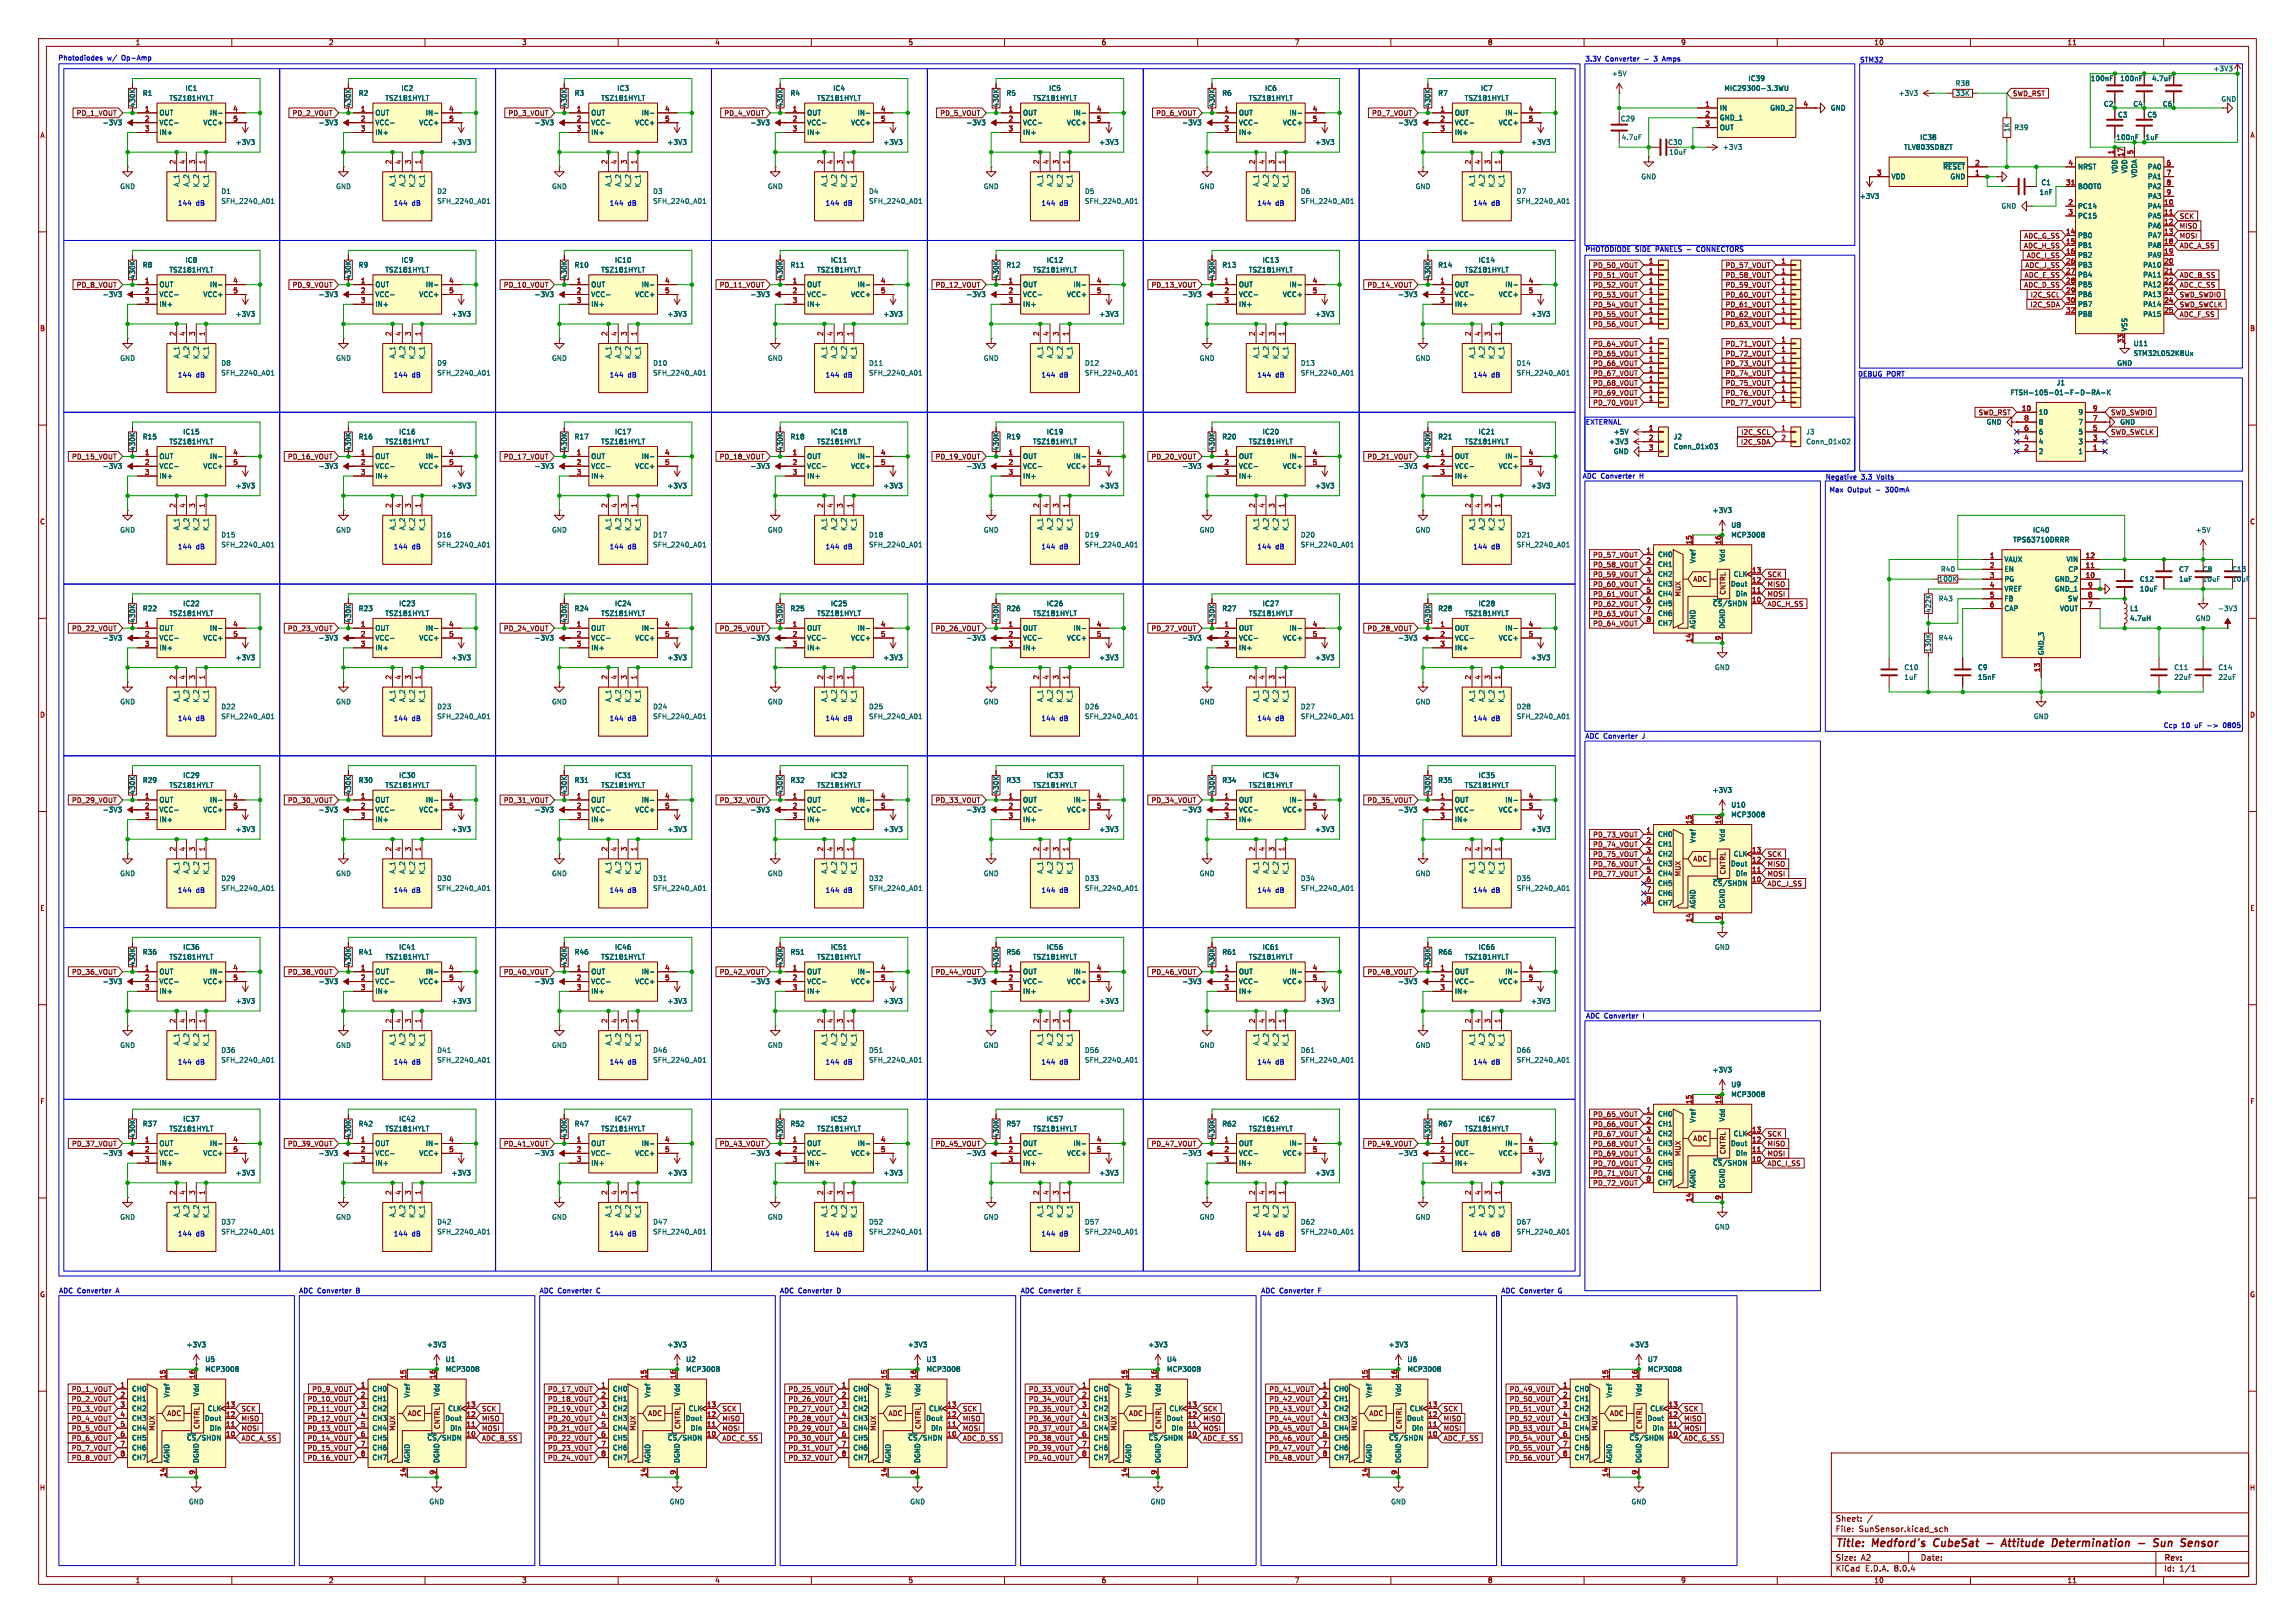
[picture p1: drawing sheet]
<svg xmlns="http://www.w3.org/2000/svg" width="594mm" height="420mm" viewBox="0 0 594 420" stroke-linecap="round" stroke-linejoin="round" font-family="sans-serif">
<defs><g id="words">
<g font-size="2.8" fill="#840000">
<text x="475" y="400.9">Title:</text>
<text x="484.7" y="400.9">Medford's</text>
<text x="501.4" y="400.9">CubeSat</text>
<text x="520.7" y="400.9">Attitude</text>
<text x="534.4" y="400.9">Determination</text>
<text x="557.5" y="400.9">-</text>
<text x="562.3" y="400.9">Sun</text>
<text x="570.2" y="400.9">Sensor</text>
</g>
<g font-size="2.1" fill="#840000">
<text x="475" y="394">Sheet:</text>
<text x="475" y="396.7">File:</text>
<text x="481.1" y="396.7">SunSensor.kicad_sch</text>
<text x="475" y="406.9">KiCad</text>
<text x="475" y="404.1">Size:</text>
<text x="481.7" y="404.1">A2</text>
<text x="482.7" y="406.9">E.D.A.</text>
<text x="490.3" y="406.9">8.0.4</text>
<text x="497" y="404.1">Date:</text>
<text x="560" y="404.3">Rev:</text>
<text x="560" y="406.9">Id:</text>
<text x="564.1" y="406.9">1/1</text>
</g>
<g font-size="1.8" fill="#840000">
<text x="35" y="11.9">1</text>
<text x="85" y="11.9">2</text>
<text x="135" y="11.9">3</text>
<text x="185" y="11.9">4</text>
<text x="235" y="11.9">5</text>
<text x="285" y="11.9">6</text>
<text x="335" y="11.9">7</text>
<text x="385" y="11.9">8</text>
<text x="435" y="11.9">9</text>
<text x="485" y="11.9">10</text>
<text x="535" y="11.9">11</text>
<text x="520.9" y="25.1">SWD_RST</text>
<text x="10.3" y="35.9">A</text>
<text x="19.7" y="30.2">PD_1_VOUT</text>
<text x="75.6" y="30.2">PD_2_VOUT</text>
<text x="131.5" y="30.2">PD_3_VOUT</text>
<text x="187.4" y="30.2">PD_4_VOUT</text>
<text x="243.2" y="30.2">PD_5_VOUT</text>
<text x="299.1" y="30.2">PD_6_VOUT</text>
<text x="355" y="30.2">PD_7_VOUT</text>
<text x="582.3" y="35.9">A</text>
<text x="564" y="59.4">MISO</text>
<text x="564" y="56.8">SCK</text>
<text x="523.7" y="64.5">ADC_H_SS</text>
<text x="523.8" y="61.9">ADC_G_SS</text>
<text x="564" y="64.5">ADC_A_SS</text>
<text x="564" y="61.9">MOSI</text>
<text x="412.2" y="69.5">PD_50_VOUT</text>
<text x="446.5" y="69.5">PD_57_VOUT</text>
<text x="524.1" y="69.5">ADC_J_SS</text>
<text x="524.5" y="67">ADC_I_SS</text>
<text x="19.7" y="74.6">PD_8_VOUT</text>
<text x="75.6" y="74.6">PD_9_VOUT</text>
<text x="130.3" y="74.6">PD_10_VOUT</text>
<text x="186.1" y="74.6">PD_11_VOUT</text>
<text x="242" y="74.6">PD_12_VOUT</text>
<text x="297.9" y="74.6">PD_13_VOUT</text>
<text x="353.8" y="74.6">PD_14_VOUT</text>
<text x="412.2" y="72.1">PD_51_VOUT</text>
<text x="412.2" y="77.2">PD_53_VOUT</text>
<text x="412.2" y="74.6">PD_52_VOUT</text>
<text x="446.5" y="72.1">PD_58_VOUT</text>
<text x="446.5" y="74.6">PD_59_VOUT</text>
<text x="446.5" y="77.2">PD_60_VOUT</text>
<text x="523.8" y="74.6">ADC_D_SS</text>
<text x="523.9" y="72.1">ADC_E_SS</text>
<text x="525.5" y="77.2">I2C_SCL</text>
<text x="564" y="74.6">ADC_C_SS</text>
<text x="564" y="72.1">ADC_B_SS</text>
<text x="564" y="77.2">SWD_SWDIO</text>
<text x="412.2" y="82.2">PD_55_VOUT</text>
<text x="412.2" y="79.7">PD_54_VOUT</text>
<text x="446.5" y="79.7">PD_61_VOUT</text>
<text x="446.5" y="82.2">PD_62_VOUT</text>
<text x="525.4" y="79.7">I2C_SDA</text>
<text x="564" y="82.2">ADC_F_SS</text>
<text x="564" y="79.7">SWD_SWCLK</text>
<text x="10.3" y="85.9">B</text>
<text x="412.2" y="89.9">PD_64_VOUT</text>
<text x="412.2" y="84.8">PD_56_VOUT</text>
<text x="446.5" y="89.9">PD_71_VOUT</text>
<text x="446.5" y="84.8">PD_63_VOUT</text>
<text x="582.3" y="85.9">B</text>
<text x="412.2" y="92.4">PD_65_VOUT</text>
<text x="412.2" y="94.9">PD_66_VOUT</text>
<text x="446.5" y="92.4">PD_72_VOUT</text>
<text x="446.5" y="94.9">PD_73_VOUT</text>
<text x="412.2" y="97.5">PD_67_VOUT</text>
<text x="412.2" y="100">PD_68_VOUT</text>
<text x="446.5" y="100">PD_75_VOUT</text>
<text x="446.5" y="97.5">PD_74_VOUT</text>
<text x="412.2" y="105.1">PD_70_VOUT</text>
<text x="412.2" y="102.6">PD_69_VOUT</text>
<text x="446.5" y="102.6">PD_76_VOUT</text>
<text x="446.5" y="105.1">PD_77_VOUT</text>
<text x="512" y="107.6">SWD_RST</text>
<text x="546.3" y="107.6">SWD_SWDIO</text>
<text x="450.5" y="112.7">I2C_SCL</text>
<text x="546.3" y="112.7">SWD_SWCLK</text>
<text x="18.5" y="119.1">PD_15_VOUT</text>
<text x="74.4" y="119.1">PD_16_VOUT</text>
<text x="130.3" y="119.1">PD_17_VOUT</text>
<text x="186.1" y="119.1">PD_18_VOUT</text>
<text x="242" y="119.1">PD_19_VOUT</text>
<text x="297.9" y="119.1">PD_20_VOUT</text>
<text x="353.8" y="119.1">PD_21_VOUT</text>
<text x="450.5" y="115.3">I2C_SDA</text>
<text x="10.3" y="135.9">C</text>
<text x="582.3" y="135.9">C</text>
<text x="412.2" y="149.5">PD_59_VOUT</text>
<text x="412.2" y="147">PD_58_VOUT</text>
<text x="412.2" y="144.5">PD_57_VOUT</text>
<text x="457.4" y="149.5">SCK</text>
<text x="412.2" y="154.6">PD_61_VOUT</text>
<text x="412.2" y="152.1">PD_60_VOUT</text>
<text x="435.2" y="154.5" transform="rotate(-90 435.2 154.5)">MUX</text>
<text x="438.1" y="150.7">ADC</text>
<text x="446.8" y="154.1" transform="rotate(-90 446.8 154.1)">CNTRL</text>
<text x="457.4" y="152.1">MISO</text>
<text x="457.4" y="154.6">MOSI</text>
<text x="412.2" y="157.2">PD_62_VOUT</text>
<text x="412.2" y="159.7">PD_63_VOUT</text>
<text x="457.4" y="157.2">ADC_H_SS</text>
<text x="18.5" y="163.5">PD_22_VOUT</text>
<text x="74.4" y="163.5">PD_23_VOUT</text>
<text x="130.3" y="163.5">PD_24_VOUT</text>
<text x="186.1" y="163.5">PD_25_VOUT</text>
<text x="242" y="163.5">PD_26_VOUT</text>
<text x="297.9" y="163.5">PD_27_VOUT</text>
<text x="353.8" y="163.5">PD_28_VOUT</text>
<text x="412.2" y="162.2">PD_64_VOUT</text>
<text x="10.3" y="185.9">D</text>
<text x="582.3" y="185.9">D</text>
<text x="18.5" y="208">PD_29_VOUT</text>
<text x="74.4" y="208">PD_30_VOUT</text>
<text x="130.3" y="208">PD_31_VOUT</text>
<text x="186.1" y="208">PD_32_VOUT</text>
<text x="242" y="208">PD_33_VOUT</text>
<text x="297.9" y="208">PD_34_VOUT</text>
<text x="353.8" y="208">PD_35_VOUT</text>
<text x="412.2" y="216.9">PD_73_VOUT</text>
<text x="412.2" y="221.9">PD_75_VOUT</text>
<text x="412.2" y="219.4">PD_74_VOUT</text>
<text x="457.4" y="221.9">SCK</text>
<text x="412.2" y="224.5">PD_76_VOUT</text>
<text x="412.2" y="227">PD_77_VOUT</text>
<text x="435.2" y="226.9" transform="rotate(-90 435.2 226.9)">MUX</text>
<text x="438.1" y="223.1">ADC</text>
<text x="446.8" y="226.4" transform="rotate(-90 446.8 226.4)">CNTRL</text>
<text x="457.4" y="227">MOSI</text>
<text x="457.4" y="224.5">MISO</text>
<text x="457.4" y="229.6">ADC_J_SS</text>
<text x="10.3" y="235.9">E</text>
<text x="582.3" y="235.9">E</text>
<text x="18.5" y="252.4">PD_36_VOUT</text>
<text x="74.4" y="252.4">PD_38_VOUT</text>
<text x="130.3" y="252.4">PD_40_VOUT</text>
<text x="186.1" y="252.4">PD_42_VOUT</text>
<text x="242" y="252.4">PD_44_VOUT</text>
<text x="297.9" y="252.4">PD_46_VOUT</text>
<text x="353.8" y="252.4">PD_48_VOUT</text>
<text x="10.3" y="285.9">F</text>
<text x="582.3" y="285.9">F</text>
<text x="412.2" y="291.8">PD_66_VOUT</text>
<text x="412.2" y="289.2">PD_65_VOUT</text>
<text x="18.5" y="296.9">PD_37_VOUT</text>
<text x="74.4" y="296.9">PD_39_VOUT</text>
<text x="130.3" y="296.9">PD_41_VOUT</text>
<text x="186.1" y="296.9">PD_43_VOUT</text>
<text x="242" y="296.9">PD_45_VOUT</text>
<text x="297.9" y="296.9">PD_47_VOUT</text>
<text x="353.8" y="296.9">PD_49_VOUT</text>
<text x="412.2" y="294.3">PD_67_VOUT</text>
<text x="412.2" y="299.4">PD_69_VOUT</text>
<text x="412.2" y="296.9">PD_68_VOUT</text>
<text x="435.2" y="299.3" transform="rotate(-90 435.2 299.3)">MUX</text>
<text x="438.1" y="295.5">ADC</text>
<text x="446.8" y="298.8" transform="rotate(-90 446.8 298.8)">CNTRL</text>
<text x="457.4" y="299.4">MOSI</text>
<text x="457.4" y="296.9">MISO</text>
<text x="457.4" y="294.3">SCK</text>
<text x="412.2" y="304.5">PD_71_VOUT</text>
<text x="412.2" y="301.9">PD_70_VOUT</text>
<text x="457.4" y="301.9">ADC_I_SS</text>
<text x="412.2" y="307">PD_72_VOUT</text>
<text x="10.3" y="335.9">G</text>
<text x="582.3" y="335.9">G</text>
<text x="18.4" y="360.4">PD_1_VOUT</text>
<text x="18.4" y="365.4">PD_3_VOUT</text>
<text x="18.4" y="362.9">PD_2_VOUT</text>
<text x="62.4" y="365.4">SCK</text>
<text x="79.5" y="362.9">PD_10_VOUT</text>
<text x="79.5" y="365.4">PD_11_VOUT</text>
<text x="80.7" y="360.4">PD_9_VOUT</text>
<text x="124.6" y="365.4">SCK</text>
<text x="141.7" y="362.9">PD_18_VOUT</text>
<text x="141.7" y="360.4">PD_17_VOUT</text>
<text x="141.7" y="365.4">PD_19_VOUT</text>
<text x="186.8" y="365.4">SCK</text>
<text x="203.9" y="360.4">PD_25_VOUT</text>
<text x="203.9" y="365.4">PD_27_VOUT</text>
<text x="203.9" y="362.9">PD_26_VOUT</text>
<text x="249.1" y="365.4">SCK</text>
<text x="266.2" y="360.4">PD_33_VOUT</text>
<text x="266.2" y="365.4">PD_35_VOUT</text>
<text x="266.2" y="362.9">PD_34_VOUT</text>
<text x="311.3" y="365.4">SCK</text>
<text x="328.4" y="365.4">PD_43_VOUT</text>
<text x="328.4" y="362.9">PD_42_VOUT</text>
<text x="328.4" y="360.4">PD_41_VOUT</text>
<text x="373.5" y="365.4">SCK</text>
<text x="390.6" y="365.4">PD_51_VOUT</text>
<text x="390.6" y="362.9">PD_50_VOUT</text>
<text x="390.6" y="360.4">PD_49_VOUT</text>
<text x="435.8" y="365.4">SCK</text>
<text x="18.4" y="370.5">PD_5_VOUT</text>
<text x="18.4" y="368">PD_4_VOUT</text>
<text x="40.2" y="370.4" transform="rotate(-90 40.2 370.4)">MUX</text>
<text x="43.2" y="366.6">ADC</text>
<text x="51.8" y="370" transform="rotate(-90 51.8 370)">CNTRL</text>
<text x="62.4" y="370.5">MOSI</text>
<text x="62.4" y="368">MISO</text>
<text x="79.5" y="370.5">PD_13_VOUT</text>
<text x="79.5" y="368">PD_12_VOUT</text>
<text x="102.5" y="370.4" transform="rotate(-90 102.5 370.4)">MUX</text>
<text x="105.4" y="366.6">ADC</text>
<text x="114.1" y="370" transform="rotate(-90 114.1 370)">CNTRL</text>
<text x="124.6" y="368">MISO</text>
<text x="124.6" y="370.5">MOSI</text>
<text x="141.7" y="370.5">PD_21_VOUT</text>
<text x="141.7" y="368">PD_20_VOUT</text>
<text x="164.7" y="370.4" transform="rotate(-90 164.7 370.4)">MUX</text>
<text x="167.6" y="366.6">ADC</text>
<text x="176.3" y="370" transform="rotate(-90 176.3 370)">CNTRL</text>
<text x="186.8" y="368">MISO</text>
<text x="186.8" y="370.5">MOSI</text>
<text x="203.9" y="370.5">PD_29_VOUT</text>
<text x="203.9" y="368">PD_28_VOUT</text>
<text x="226.9" y="370.4" transform="rotate(-90 226.9 370.4)">MUX</text>
<text x="229.8" y="366.6">ADC</text>
<text x="238.5" y="370" transform="rotate(-90 238.5 370)">CNTRL</text>
<text x="249.1" y="368">MISO</text>
<text x="249.1" y="370.5">MOSI</text>
<text x="266.2" y="370.5">PD_37_VOUT</text>
<text x="266.2" y="368">PD_36_VOUT</text>
<text x="289.2" y="370.4" transform="rotate(-90 289.2 370.4)">MUX</text>
<text x="292.1" y="366.6">ADC</text>
<text x="300.8" y="370" transform="rotate(-90 300.8 370)">CNTRL</text>
<text x="311.3" y="370.5">MOSI</text>
<text x="311.3" y="368">MISO</text>
<text x="328.4" y="368">PD_44_VOUT</text>
<text x="328.4" y="370.5">PD_45_VOUT</text>
<text x="351.4" y="370.4" transform="rotate(-90 351.4 370.4)">MUX</text>
<text x="354.3" y="366.6">ADC</text>
<text x="363" y="370" transform="rotate(-90 363 370)">CNTRL</text>
<text x="373.5" y="368">MISO</text>
<text x="373.5" y="370.5">MOSI</text>
<text x="390.6" y="370.5">PD_53_VOUT</text>
<text x="390.6" y="368">PD_52_VOUT</text>
<text x="413.6" y="370.4" transform="rotate(-90 413.6 370.4)">MUX</text>
<text x="416.5" y="366.6">ADC</text>
<text x="425.2" y="370" transform="rotate(-90 425.2 370)">CNTRL</text>
<text x="435.8" y="368">MISO</text>
<text x="435.8" y="370.5">MOSI</text>
<text x="18.4" y="373.1">PD_6_VOUT</text>
<text x="18.4" y="375.6">PD_7_VOUT</text>
<text x="62.4" y="373.1">ADC_A_SS</text>
<text x="79.5" y="373.1">PD_14_VOUT</text>
<text x="79.5" y="375.6">PD_15_VOUT</text>
<text x="124.6" y="373.1">ADC_B_SS</text>
<text x="141.7" y="373.1">PD_22_VOUT</text>
<text x="141.7" y="375.6">PD_23_VOUT</text>
<text x="186.8" y="373.1">ADC_C_SS</text>
<text x="203.9" y="375.6">PD_31_VOUT</text>
<text x="203.9" y="373.1">PD_30_VOUT</text>
<text x="249.1" y="373.1">ADC_D_SS</text>
<text x="266.2" y="373.1">PD_38_VOUT</text>
<text x="266.2" y="375.6">PD_39_VOUT</text>
<text x="311.3" y="373.1">ADC_E_SS</text>
<text x="328.4" y="375.6">PD_47_VOUT</text>
<text x="328.4" y="373.1">PD_46_VOUT</text>
<text x="373.5" y="373.1">ADC_F_SS</text>
<text x="390.6" y="375.6">PD_55_VOUT</text>
<text x="390.6" y="373.1">PD_54_VOUT</text>
<text x="435.8" y="373.1">ADC_G_SS</text>
<text x="18.4" y="378.1">PD_8_VOUT</text>
<text x="79.5" y="378.1">PD_16_VOUT</text>
<text x="141.7" y="378.1">PD_24_VOUT</text>
<text x="203.9" y="378.1">PD_32_VOUT</text>
<text x="266.2" y="378.1">PD_40_VOUT</text>
<text x="328.4" y="378.1">PD_48_VOUT</text>
<text x="390.6" y="378.1">PD_56_VOUT</text>
<text x="10.2" y="385.9">H</text>
<text x="582.2" y="385.9">H</text>
<text x="35" y="409.9">1</text>
<text x="85" y="409.9">2</text>
<text x="135" y="409.9">3</text>
<text x="185" y="409.9">4</text>
<text x="235" y="409.9">5</text>
<text x="285" y="409.9">6</text>
<text x="335" y="409.9">7</text>
<text x="385" y="409.9">8</text>
<text x="435" y="409.9">9</text>
<text x="485" y="409.9">10</text>
<text x="535" y="409.9">11</text>
</g>
<g font-size="1.8" fill="#0000c2">
<text x="15" y="15.9">Photodiodes</text>
<text x="27.8" y="15.9">w/</text>
<text x="31.6" y="15.9">Op-Amp</text>
<text x="410.2" y="16.1">3.3V</text>
<text x="415.5" y="16.1">Converter</text>
<text x="425.7" y="16.1">-</text>
<text x="428.4" y="16.1">3</text>
<text x="430.8" y="16.1">Amps</text>
<text x="481.3" y="16.4">STM32</text>
<text x="45.9" y="53.4">144</text>
<text x="50.7" y="53.4">dB</text>
<text x="101.8" y="53.4">144</text>
<text x="106.6" y="53.4">dB</text>
<text x="157.7" y="53.4">144</text>
<text x="162.5" y="53.4">dB</text>
<text x="213.6" y="53.4">144</text>
<text x="218.4" y="53.4">dB</text>
<text x="269.4" y="53.4">144</text>
<text x="274.2" y="53.4">dB</text>
<text x="325.3" y="53.4">144</text>
<text x="330.1" y="53.4">dB</text>
<text x="381.2" y="53.4">144</text>
<text x="386" y="53.4">dB</text>
<text x="410.2" y="65.4">PHOTODIODE SIDE</text>
<text x="428.6" y="65.4">PANELS</text>
<text x="436.9" y="65.4">-</text>
<text x="439.6" y="65.4">CONNECTORS</text>
<text x="45.9" y="97.9">144</text>
<text x="50.7" y="97.9">dB</text>
<text x="101.8" y="97.9">144</text>
<text x="106.6" y="97.9">dB</text>
<text x="157.7" y="97.9">144</text>
<text x="162.5" y="97.9">dB</text>
<text x="213.6" y="97.9">144</text>
<text x="218.4" y="97.9">dB</text>
<text x="269.4" y="97.9">144</text>
<text x="274.2" y="97.9">dB</text>
<text x="325.3" y="97.9">144</text>
<text x="330.1" y="97.9">dB</text>
<text x="381.2" y="97.9">144</text>
<text x="386" y="97.9">dB</text>
<text x="480.8" y="97.6">DEBUG PORT</text>
<text x="410.3" y="110.1">EXTERNAL</text>
<text x="409.5" y="124.1">ADC Converter</text>
<text x="424.5" y="124.1">H</text>
<text x="472.4" y="124.3">Negative</text>
<text x="481.7" y="124.3">3.3</text>
<text x="485.9" y="124.3">Volts</text>
<text x="473.4" y="127.6">Max</text>
<text x="478.2" y="127.6">Output</text>
<text x="485.6" y="127.6">-</text>
<text x="488.3" y="127.6">300mA</text>
<text x="45.9" y="142.3">144</text>
<text x="50.7" y="142.3">dB</text>
<text x="101.8" y="142.3">144</text>
<text x="106.6" y="142.3">dB</text>
<text x="157.7" y="142.3">144</text>
<text x="162.5" y="142.3">dB</text>
<text x="213.6" y="142.3">144</text>
<text x="218.4" y="142.3">dB</text>
<text x="269.4" y="142.3">144</text>
<text x="274.2" y="142.3">dB</text>
<text x="325.3" y="142.3">144</text>
<text x="330.1" y="142.3">dB</text>
<text x="381.2" y="142.3">144</text>
<text x="386" y="142.3">dB</text>
<text x="45.9" y="186.8">144</text>
<text x="50.7" y="186.8">dB</text>
<text x="101.8" y="186.8">144</text>
<text x="106.6" y="186.8">dB</text>
<text x="157.7" y="186.8">144</text>
<text x="162.5" y="186.8">dB</text>
<text x="213.6" y="186.8">144</text>
<text x="218.4" y="186.8">dB</text>
<text x="269.4" y="186.8">144</text>
<text x="274.2" y="186.8">dB</text>
<text x="325.3" y="186.8">144</text>
<text x="330.1" y="186.8">dB</text>
<text x="381.2" y="186.8">144</text>
<text x="386" y="186.8">dB</text>
<text x="410.2" y="191.4">ADC Converter</text>
<text x="425.2" y="191.4">J</text>
<text x="559.9" y="188.5">Ccp</text>
<text x="564.6" y="188.5">10</text>
<text x="568.2" y="188.5">uF</text>
<text x="575.9" y="188.5">0805</text>
<text x="45.9" y="231.2">144</text>
<text x="50.7" y="231.2">dB</text>
<text x="101.8" y="231.2">144</text>
<text x="106.6" y="231.2">dB</text>
<text x="157.7" y="231.2">144</text>
<text x="162.5" y="231.2">dB</text>
<text x="213.6" y="231.2">144</text>
<text x="218.4" y="231.2">dB</text>
<text x="269.4" y="231.2">144</text>
<text x="274.2" y="231.2">dB</text>
<text x="325.3" y="231.2">144</text>
<text x="330.1" y="231.2">dB</text>
<text x="381.2" y="231.2">144</text>
<text x="386" y="231.2">dB</text>
<text x="410.4" y="263.8">ADC Converter</text>
<text x="425.4" y="263.8">I</text>
<text x="45.9" y="275.7">144</text>
<text x="50.7" y="275.7">dB</text>
<text x="101.8" y="275.7">144</text>
<text x="106.6" y="275.7">dB</text>
<text x="157.7" y="275.7">144</text>
<text x="162.5" y="275.7">dB</text>
<text x="213.6" y="275.7">144</text>
<text x="218.4" y="275.7">dB</text>
<text x="269.4" y="275.7">144</text>
<text x="274.2" y="275.7">dB</text>
<text x="325.3" y="275.7">144</text>
<text x="330.1" y="275.7">dB</text>
<text x="381.2" y="275.7">144</text>
<text x="386" y="275.7">dB</text>
<text x="45.9" y="320.1">144</text>
<text x="50.7" y="320.1">dB</text>
<text x="101.8" y="320.1">144</text>
<text x="106.6" y="320.1">dB</text>
<text x="157.7" y="320.1">144</text>
<text x="162.5" y="320.1">dB</text>
<text x="213.6" y="320.1">144</text>
<text x="218.4" y="320.1">dB</text>
<text x="269.4" y="320.1">144</text>
<text x="274.2" y="320.1">dB</text>
<text x="325.3" y="320.1">144</text>
<text x="330.1" y="320.1">dB</text>
<text x="381.2" y="320.1">144</text>
<text x="386" y="320.1">dB</text>
<text x="15.2" y="334.9">ADC Converter</text>
<text x="30.2" y="334.9">A</text>
<text x="77.3" y="334.9">ADC Converter</text>
<text x="92.3" y="334.9">B</text>
<text x="139.5" y="334.9">ADC Converter</text>
<text x="154.5" y="334.9">C</text>
<text x="201.8" y="334.9">ADC Converter</text>
<text x="216.8" y="334.9">D</text>
<text x="264.1" y="334.9">ADC Converter</text>
<text x="279.1" y="334.9">E</text>
<text x="326.3" y="334.9">ADC Converter</text>
<text x="341.3" y="334.9">F</text>
<text x="388.5" y="334.9">ADC Converter</text>
<text x="403.5" y="334.9">G</text>
</g>
<g font-size="1.8" fill="#006464">
<text x="47.9" y="23.7">IC1</text>
<text x="103.8" y="23.7">IC2</text>
<text x="159.6" y="23.7">IC3</text>
<text x="215.5" y="23.7">IC4</text>
<text x="271.4" y="23.7">IC5</text>
<text x="327.3" y="23.7">IC6</text>
<text x="383.2" y="23.7">IC7</text>
<text x="417.1" y="19.9">+5V</text>
<text x="446.2" y="23.7">MIC29300-3.3WU</text>
<text x="452.4" y="21.2">IC39</text>
<text x="506.1" y="22.5">R38</text>
<text x="541" y="21.2">100nF</text>
<text x="548.7" y="21.2">100nF</text>
<text x="556.9" y="21.2">4.7uF</text>
<text x="572.8" y="18.6">+3V3</text>
<text x="35.2" y="27.9" transform="rotate(-90 35.2 27.9)">430K</text>
<text x="36.8" y="25">R1</text>
<text x="43.7" y="26.3">TSZ181HYLT</text>
<text x="91" y="27.9" transform="rotate(-90 91 27.9)">430K</text>
<text x="92.7" y="25">R2</text>
<text x="99.6" y="26.3">TSZ181HYLT</text>
<text x="146.9" y="27.9" transform="rotate(-90 146.9 27.9)">430K</text>
<text x="148.6" y="25">R3</text>
<text x="155.5" y="26.3">TSZ181HYLT</text>
<text x="202.8" y="27.9" transform="rotate(-90 202.8 27.9)">430K</text>
<text x="204.5" y="25">R4</text>
<text x="211.4" y="26.3">TSZ181HYLT</text>
<text x="258.7" y="27.9" transform="rotate(-90 258.7 27.9)">430K</text>
<text x="260.4" y="25">R5</text>
<text x="267.2" y="26.3">TSZ181HYLT</text>
<text x="314.6" y="27.9" transform="rotate(-90 314.6 27.9)">430K</text>
<text x="316.2" y="25">R6</text>
<text x="323.1" y="26.3">TSZ181HYLT</text>
<text x="370.4" y="27.9" transform="rotate(-90 370.4 27.9)">430K</text>
<text x="372.1" y="25">R7</text>
<text x="379" y="26.3">TSZ181HYLT</text>
<text x="445" y="28.8">IN</text>
<text x="458.1" y="28.8">GND_2</text>
<text x="473.7" y="28.8">GND</text>
<text x="491.3" y="25">+3V3</text>
<text x="506.1" y="25">33K</text>
<text x="544.4" y="27.8">C2</text>
<text x="552" y="27.8">C4</text>
<text x="559.7" y="27.8">C6</text>
<text x="574.8" y="26.5">GND</text>
<text x="26.5" y="32.6">-3V3</text>
<text x="41.1" y="30.1">OUT</text>
<text x="41.1" y="32.6">VCC-</text>
<text x="41.1" y="35.2">IN+</text>
<text x="52.5" y="32.6">VCC+</text>
<text x="54.2" y="30.1">IN-</text>
<text x="82.3" y="32.6">-3V3</text>
<text x="97" y="30.1">OUT</text>
<text x="97" y="32.6">VCC-</text>
<text x="97" y="35.2">IN+</text>
<text x="108.4" y="32.6">VCC+</text>
<text x="110.1" y="30.1">IN-</text>
<text x="138.2" y="32.6">-3V3</text>
<text x="152.9" y="30.1">OUT</text>
<text x="152.9" y="32.6">VCC-</text>
<text x="152.9" y="35.2">IN+</text>
<text x="164.3" y="32.6">VCC+</text>
<text x="166" y="30.1">IN-</text>
<text x="194.1" y="32.6">-3V3</text>
<text x="208.8" y="30.1">OUT</text>
<text x="208.8" y="32.6">VCC-</text>
<text x="208.8" y="35.2">IN+</text>
<text x="220.1" y="32.6">VCC+</text>
<text x="221.8" y="30.1">IN-</text>
<text x="250" y="32.6">-3V3</text>
<text x="264.7" y="30.1">OUT</text>
<text x="264.7" y="32.6">VCC-</text>
<text x="264.7" y="35.2">IN+</text>
<text x="276" y="32.6">VCC+</text>
<text x="277.7" y="30.1">IN-</text>
<text x="305.9" y="32.6">-3V3</text>
<text x="320.5" y="30.1">OUT</text>
<text x="320.5" y="32.6">VCC-</text>
<text x="320.5" y="35.2">IN+</text>
<text x="331.9" y="32.6">VCC+</text>
<text x="333.6" y="30.1">IN-</text>
<text x="361.7" y="32.6">-3V3</text>
<text x="376.4" y="30.1">OUT</text>
<text x="376.4" y="32.6">VCC-</text>
<text x="376.4" y="35.2">IN+</text>
<text x="387.8" y="32.6">VCC+</text>
<text x="389.5" y="30.1">IN-</text>
<text x="419.4" y="31.6">C29</text>
<text x="445" y="31.3">GND_1</text>
<text x="445" y="33.9">OUT</text>
<text x="520.3" y="34.3" transform="rotate(-90 520.3 34.3)">1K</text>
<text x="521.2" y="33.9">R39</text>
<text x="548.1" y="30.6">C3</text>
<text x="555.7" y="30.6">C5</text>
<text x="60.9" y="37.7">+3V3</text>
<text x="116.7" y="37.7">+3V3</text>
<text x="172.6" y="37.7">+3V3</text>
<text x="228.5" y="37.7">+3V3</text>
<text x="284.4" y="37.7">+3V3</text>
<text x="340.3" y="37.7">+3V3</text>
<text x="396.1" y="37.7">+3V3</text>
<text x="419.6" y="36.4">4.7uF</text>
<text x="431.6" y="37.7">C30</text>
<text x="431.9" y="40.2">10uF</text>
<text x="445.8" y="39">+3V3</text>
<text x="492.7" y="39">TLV803SDBZT</text>
<text x="496.9" y="36.4">IC38</text>
<text x="547.6" y="36.4">100nF</text>
<text x="555.2" y="36.4">1uF</text>
<text x="424.7" y="46.6">GND</text>
<text x="489.5" y="46.6">VDD</text>
<text x="502.8" y="44">~{RESET}</text>
<text x="504.7" y="46.6">GND</text>
<text x="537.7" y="44">NRST</text>
<text x="548.2" y="45" transform="rotate(-90 548.2 45)">VDD</text>
<text x="550.8" y="45" transform="rotate(-90 550.8 45)">VDD</text>
<text x="553.3" y="46.1" transform="rotate(-90 553.3 46.1)">VDDA</text>
<text x="555.8" y="44">PA0</text>
<text x="555.8" y="46.6">PA1</text>
<text x="31" y="49.1">GND</text>
<text x="46.6" y="48.4" transform="rotate(-90 46.6 48.4)">A_1</text>
<text x="49.1" y="48.4" transform="rotate(-90 49.1 48.4)">A_2</text>
<text x="51.7" y="48.6" transform="rotate(-90 51.7 48.6)">K_2</text>
<text x="54.2" y="48.6" transform="rotate(-90 54.2 48.6)">K_1</text>
<text x="57.2" y="50.4">D1</text>
<text x="57.2" y="52.9">SFH_2240_A01</text>
<text x="86.9" y="49.1">GND</text>
<text x="102.5" y="48.4" transform="rotate(-90 102.5 48.4)">A_1</text>
<text x="105" y="48.4" transform="rotate(-90 105 48.4)">A_2</text>
<text x="107.5" y="48.6" transform="rotate(-90 107.5 48.6)">K_2</text>
<text x="110.1" y="48.6" transform="rotate(-90 110.1 48.6)">K_1</text>
<text x="113" y="50.4">D2</text>
<text x="113" y="52.9">SFH_2240_A01</text>
<text x="142.7" y="49.1">GND</text>
<text x="158.3" y="48.4" transform="rotate(-90 158.3 48.4)">A_1</text>
<text x="160.9" y="48.4" transform="rotate(-90 160.9 48.4)">A_2</text>
<text x="163.4" y="48.6" transform="rotate(-90 163.4 48.6)">K_2</text>
<text x="166" y="48.6" transform="rotate(-90 166 48.6)">K_1</text>
<text x="168.9" y="50.4">D3</text>
<text x="168.9" y="52.9">SFH_2240_A01</text>
<text x="198.6" y="49.1">GND</text>
<text x="214.2" y="48.4" transform="rotate(-90 214.2 48.4)">A_1</text>
<text x="216.8" y="48.4" transform="rotate(-90 216.8 48.4)">A_2</text>
<text x="219.3" y="48.6" transform="rotate(-90 219.3 48.6)">K_2</text>
<text x="221.8" y="48.6" transform="rotate(-90 221.8 48.6)">K_1</text>
<text x="224.8" y="50.4">D4</text>
<text x="224.8" y="52.9">SFH_2240_A01</text>
<text x="254.5" y="49.1">GND</text>
<text x="270.1" y="48.4" transform="rotate(-90 270.1 48.4)">A_1</text>
<text x="272.6" y="48.4" transform="rotate(-90 272.6 48.4)">A_2</text>
<text x="275.2" y="48.6" transform="rotate(-90 275.2 48.6)">K_2</text>
<text x="277.7" y="48.6" transform="rotate(-90 277.7 48.6)">K_1</text>
<text x="280.7" y="50.4">D5</text>
<text x="280.7" y="52.9">SFH_2240_A01</text>
<text x="310.4" y="49.1">GND</text>
<text x="326" y="48.4" transform="rotate(-90 326 48.4)">A_1</text>
<text x="328.5" y="48.4" transform="rotate(-90 328.5 48.4)">A_2</text>
<text x="331.1" y="48.6" transform="rotate(-90 331.1 48.6)">K_2</text>
<text x="333.6" y="48.6" transform="rotate(-90 333.6 48.6)">K_1</text>
<text x="336.6" y="50.4">D6</text>
<text x="336.6" y="52.9">SFH_2240_A01</text>
<text x="366.3" y="49.1">GND</text>
<text x="381.9" y="48.4" transform="rotate(-90 381.9 48.4)">A_1</text>
<text x="384.4" y="48.4" transform="rotate(-90 384.4 48.4)">A_2</text>
<text x="386.9" y="48.6" transform="rotate(-90 386.9 48.6)">K_2</text>
<text x="389.5" y="48.6" transform="rotate(-90 389.5 48.6)">K_1</text>
<text x="392.4" y="50.4">D7</text>
<text x="392.4" y="52.9">SFH_2240_A01</text>
<text x="481.2" y="51.7">+3V3</text>
<text x="527.8" y="50.6">1nF</text>
<text x="528.2" y="48.1">C1</text>
<text x="537.7" y="49.1">BOOT0</text>
<text x="555.8" y="49.1">PA2</text>
<text x="555.8" y="51.7">PA3</text>
<text x="517.9" y="54.2">GND</text>
<text x="537.7" y="54.2">PC14</text>
<text x="537.7" y="56.7">PC15</text>
<text x="555.8" y="54.2">PA4</text>
<text x="555.8" y="56.7">PA5</text>
<text x="555.8" y="59.3">PA6</text>
<text x="537.7" y="61.8">PB0</text>
<text x="537.7" y="64.4">PB1</text>
<text x="555.8" y="61.8">PA7</text>
<text x="555.8" y="64.4">PA8</text>
<text x="36.8" y="69.4">R8</text>
<text x="43.7" y="70.7">TSZ181HYLT</text>
<text x="47.9" y="68.2">IC8</text>
<text x="92.7" y="69.4">R9</text>
<text x="99.6" y="70.7">TSZ181HYLT</text>
<text x="103.8" y="68.2">IC9</text>
<text x="148.6" y="69.4">R10</text>
<text x="155.5" y="70.7">TSZ181HYLT</text>
<text x="159" y="68.2">IC10</text>
<text x="204.5" y="69.4">R11</text>
<text x="211.4" y="70.7">TSZ181HYLT</text>
<text x="214.9" y="68.2">IC11</text>
<text x="260.4" y="69.4">R12</text>
<text x="267.2" y="70.7">TSZ181HYLT</text>
<text x="270.8" y="68.2">IC12</text>
<text x="316.2" y="69.4">R13</text>
<text x="323.1" y="70.7">TSZ181HYLT</text>
<text x="326.7" y="68.2">IC13</text>
<text x="372.1" y="69.4">R14</text>
<text x="379" y="70.7">TSZ181HYLT</text>
<text x="382.6" y="68.2">IC14</text>
<text x="537.7" y="66.9">PB2</text>
<text x="537.7" y="69.4">PB3</text>
<text x="537.7" y="72">PB4</text>
<text x="554.6" y="69.4">PA10</text>
<text x="554.6" y="72">PA11</text>
<text x="555.8" y="66.9">PA9</text>
<text x="26.5" y="77.1">-3V3</text>
<text x="35.2" y="72.4" transform="rotate(-90 35.2 72.4)">430K</text>
<text x="41.1" y="74.5">OUT</text>
<text x="41.1" y="77.1">VCC-</text>
<text x="52.5" y="77.1">VCC+</text>
<text x="54.2" y="74.5">IN-</text>
<text x="82.3" y="77.1">-3V3</text>
<text x="91" y="72.4" transform="rotate(-90 91 72.4)">430K</text>
<text x="97" y="74.5">OUT</text>
<text x="97" y="77.1">VCC-</text>
<text x="108.4" y="77.1">VCC+</text>
<text x="110.1" y="74.5">IN-</text>
<text x="138.2" y="77.1">-3V3</text>
<text x="146.9" y="72.4" transform="rotate(-90 146.9 72.4)">430K</text>
<text x="152.9" y="74.5">OUT</text>
<text x="152.9" y="77.1">VCC-</text>
<text x="164.3" y="77.1">VCC+</text>
<text x="166" y="74.5">IN-</text>
<text x="194.1" y="77.1">-3V3</text>
<text x="202.8" y="72.4" transform="rotate(-90 202.8 72.4)">430K</text>
<text x="208.8" y="74.5">OUT</text>
<text x="208.8" y="77.1">VCC-</text>
<text x="220.1" y="77.1">VCC+</text>
<text x="221.8" y="74.5">IN-</text>
<text x="250" y="77.1">-3V3</text>
<text x="258.7" y="72.4" transform="rotate(-90 258.7 72.4)">430K</text>
<text x="264.7" y="74.5">OUT</text>
<text x="264.7" y="77.1">VCC-</text>
<text x="276" y="77.1">VCC+</text>
<text x="277.7" y="74.5">IN-</text>
<text x="305.9" y="77.1">-3V3</text>
<text x="314.6" y="72.4" transform="rotate(-90 314.6 72.4)">430K</text>
<text x="320.5" y="74.5">OUT</text>
<text x="320.5" y="77.1">VCC-</text>
<text x="331.9" y="77.1">VCC+</text>
<text x="333.6" y="74.5">IN-</text>
<text x="361.7" y="77.1">-3V3</text>
<text x="370.4" y="72.4" transform="rotate(-90 370.4 72.4)">430K</text>
<text x="376.4" y="74.5">OUT</text>
<text x="376.4" y="77.1">VCC-</text>
<text x="387.8" y="77.1">VCC+</text>
<text x="389.5" y="74.5">IN-</text>
<text x="537.7" y="74.5">PB5</text>
<text x="537.7" y="77.1">PB6</text>
<text x="554.6" y="74.5">PA12</text>
<text x="554.6" y="77.1">PA13</text>
<text x="41.1" y="79.6">IN+</text>
<text x="60.9" y="82.1">+3V3</text>
<text x="97" y="79.6">IN+</text>
<text x="116.7" y="82.1">+3V3</text>
<text x="152.9" y="79.6">IN+</text>
<text x="172.6" y="82.1">+3V3</text>
<text x="208.8" y="79.6">IN+</text>
<text x="228.5" y="82.1">+3V3</text>
<text x="264.7" y="79.6">IN+</text>
<text x="284.4" y="82.1">+3V3</text>
<text x="320.5" y="79.6">IN+</text>
<text x="340.3" y="82.1">+3V3</text>
<text x="376.4" y="79.6">IN+</text>
<text x="396.1" y="82.1">+3V3</text>
<text x="537.7" y="79.6">PB7</text>
<text x="537.7" y="82.1">PB8</text>
<text x="554.6" y="79.6">PA14</text>
<text x="554.6" y="82.1">PA15</text>
<text x="550.8" y="85.9" transform="rotate(-90 550.8 85.9)">VSS</text>
<text x="552.1" y="89.8">U11</text>
<text x="31" y="93.6">GND</text>
<text x="46.6" y="92.9" transform="rotate(-90 46.6 92.9)">A_1</text>
<text x="49.1" y="92.9" transform="rotate(-90 49.1 92.9)">A_2</text>
<text x="51.7" y="93.1" transform="rotate(-90 51.7 93.1)">K_2</text>
<text x="54.2" y="93.1" transform="rotate(-90 54.2 93.1)">K_1</text>
<text x="57.2" y="94.8">D8</text>
<text x="86.9" y="93.6">GND</text>
<text x="102.5" y="92.9" transform="rotate(-90 102.5 92.9)">A_1</text>
<text x="105" y="92.9" transform="rotate(-90 105 92.9)">A_2</text>
<text x="107.5" y="93.1" transform="rotate(-90 107.5 93.1)">K_2</text>
<text x="110.1" y="93.1" transform="rotate(-90 110.1 93.1)">K_1</text>
<text x="113" y="94.8">D9</text>
<text x="142.7" y="93.6">GND</text>
<text x="158.3" y="92.9" transform="rotate(-90 158.3 92.9)">A_1</text>
<text x="160.9" y="92.9" transform="rotate(-90 160.9 92.9)">A_2</text>
<text x="163.4" y="93.1" transform="rotate(-90 163.4 93.1)">K_2</text>
<text x="166" y="93.1" transform="rotate(-90 166 93.1)">K_1</text>
<text x="168.9" y="94.8">D10</text>
<text x="198.6" y="93.6">GND</text>
<text x="214.2" y="92.9" transform="rotate(-90 214.2 92.9)">A_1</text>
<text x="216.8" y="92.9" transform="rotate(-90 216.8 92.9)">A_2</text>
<text x="219.3" y="93.1" transform="rotate(-90 219.3 93.1)">K_2</text>
<text x="221.8" y="93.1" transform="rotate(-90 221.8 93.1)">K_1</text>
<text x="224.8" y="94.8">D11</text>
<text x="254.5" y="93.6">GND</text>
<text x="270.1" y="92.9" transform="rotate(-90 270.1 92.9)">A_1</text>
<text x="272.6" y="92.9" transform="rotate(-90 272.6 92.9)">A_2</text>
<text x="275.2" y="93.1" transform="rotate(-90 275.2 93.1)">K_2</text>
<text x="277.7" y="93.1" transform="rotate(-90 277.7 93.1)">K_1</text>
<text x="280.7" y="94.8">D12</text>
<text x="310.4" y="93.6">GND</text>
<text x="326" y="92.9" transform="rotate(-90 326 92.9)">A_1</text>
<text x="328.5" y="92.9" transform="rotate(-90 328.5 92.9)">A_2</text>
<text x="331.1" y="93.1" transform="rotate(-90 331.1 93.1)">K_2</text>
<text x="333.6" y="93.1" transform="rotate(-90 333.6 93.1)">K_1</text>
<text x="336.6" y="94.8">D13</text>
<text x="366.3" y="93.6">GND</text>
<text x="381.9" y="92.9" transform="rotate(-90 381.9 92.9)">A_1</text>
<text x="384.4" y="92.9" transform="rotate(-90 384.4 92.9)">A_2</text>
<text x="386.9" y="93.1" transform="rotate(-90 386.9 93.1)">K_2</text>
<text x="389.5" y="93.1" transform="rotate(-90 389.5 93.1)">K_1</text>
<text x="392.4" y="94.8">D14</text>
<text x="547.9" y="94.8">GND</text>
<text x="552.1" y="92.3">STM32L052K8Ux</text>
<text x="57.2" y="97.4">SFH_2240_A01</text>
<text x="113" y="97.4">SFH_2240_A01</text>
<text x="168.9" y="97.4">SFH_2240_A01</text>
<text x="224.8" y="97.4">SFH_2240_A01</text>
<text x="280.7" y="97.4">SFH_2240_A01</text>
<text x="336.6" y="97.4">SFH_2240_A01</text>
<text x="392.4" y="97.4">SFH_2240_A01</text>
<text x="532.2" y="99.9">J1</text>
<text x="520.3" y="102.5">FTSH-105-01-F-D-RA-K</text>
<text x="527.6" y="107.5">10</text>
<text x="537.8" y="107.5">9</text>
<text x="36.8" y="113.9">R15</text>
<text x="47.3" y="112.6">IC15</text>
<text x="92.7" y="113.9">R16</text>
<text x="103.2" y="112.6">IC16</text>
<text x="148.6" y="113.9">R17</text>
<text x="159" y="112.6">IC17</text>
<text x="204.5" y="113.9">R18</text>
<text x="214.9" y="112.6">IC18</text>
<text x="260.4" y="113.9">R19</text>
<text x="270.8" y="112.6">IC19</text>
<text x="316.2" y="113.9">R20</text>
<text x="326.7" y="112.6">IC20</text>
<text x="372.1" y="113.9">R21</text>
<text x="382.6" y="112.6">IC21</text>
<text x="417.6" y="112.6">+5V</text>
<text x="433.1" y="113.9">J2</text>
<text x="467.4" y="112.6">J3</text>
<text x="514.1" y="110.1">GND</text>
<text x="527.6" y="112.6">6</text>
<text x="527.6" y="110.1">8</text>
<text x="537.8" y="112.6">5</text>
<text x="537.8" y="110.1">7</text>
<text x="548.7" y="110.1">GND</text>
<text x="35.2" y="116.8" transform="rotate(-90 35.2 116.8)">430K</text>
<text x="41.1" y="119">OUT</text>
<text x="43.7" y="115.2">TSZ181HYLT</text>
<text x="54.2" y="119">IN-</text>
<text x="91" y="116.8" transform="rotate(-90 91 116.8)">430K</text>
<text x="97" y="119">OUT</text>
<text x="99.6" y="115.2">TSZ181HYLT</text>
<text x="110.1" y="119">IN-</text>
<text x="146.9" y="116.8" transform="rotate(-90 146.9 116.8)">430K</text>
<text x="152.9" y="119">OUT</text>
<text x="155.5" y="115.2">TSZ181HYLT</text>
<text x="166" y="119">IN-</text>
<text x="202.8" y="116.8" transform="rotate(-90 202.8 116.8)">430K</text>
<text x="208.8" y="119">OUT</text>
<text x="211.4" y="115.2">TSZ181HYLT</text>
<text x="221.8" y="119">IN-</text>
<text x="258.7" y="116.8" transform="rotate(-90 258.7 116.8)">430K</text>
<text x="264.7" y="119">OUT</text>
<text x="267.2" y="115.2">TSZ181HYLT</text>
<text x="277.7" y="119">IN-</text>
<text x="314.6" y="116.8" transform="rotate(-90 314.6 116.8)">430K</text>
<text x="320.5" y="119">OUT</text>
<text x="323.1" y="115.2">TSZ181HYLT</text>
<text x="333.6" y="119">IN-</text>
<text x="370.4" y="116.8" transform="rotate(-90 370.4 116.8)">430K</text>
<text x="376.4" y="119">OUT</text>
<text x="379" y="115.2">TSZ181HYLT</text>
<text x="389.5" y="119">IN-</text>
<text x="416.3" y="115.2">+3V3</text>
<text x="417.6" y="117.7">GND</text>
<text x="433.1" y="116.4">Conn_01x03</text>
<text x="467.4" y="115.2">Conn_01x02</text>
<text x="527.6" y="117.7">2</text>
<text x="527.6" y="115.2">4</text>
<text x="537.8" y="117.7">1</text>
<text x="537.8" y="115.2">3</text>
<text x="26.5" y="121.5">-3V3</text>
<text x="41.1" y="121.5">VCC-</text>
<text x="41.1" y="124.1">IN+</text>
<text x="52.5" y="121.5">VCC+</text>
<text x="82.3" y="121.5">-3V3</text>
<text x="97" y="121.5">VCC-</text>
<text x="97" y="124.1">IN+</text>
<text x="108.4" y="121.5">VCC+</text>
<text x="138.2" y="121.5">-3V3</text>
<text x="152.9" y="121.5">VCC-</text>
<text x="152.9" y="124.1">IN+</text>
<text x="164.3" y="121.5">VCC+</text>
<text x="194.1" y="121.5">-3V3</text>
<text x="208.8" y="121.5">VCC-</text>
<text x="208.8" y="124.1">IN+</text>
<text x="220.1" y="121.5">VCC+</text>
<text x="250" y="121.5">-3V3</text>
<text x="264.7" y="121.5">VCC-</text>
<text x="264.7" y="124.1">IN+</text>
<text x="276" y="121.5">VCC+</text>
<text x="305.9" y="121.5">-3V3</text>
<text x="320.5" y="121.5">VCC-</text>
<text x="320.5" y="124.1">IN+</text>
<text x="331.9" y="121.5">VCC+</text>
<text x="361.7" y="121.5">-3V3</text>
<text x="376.4" y="121.5">VCC-</text>
<text x="376.4" y="124.1">IN+</text>
<text x="387.8" y="121.5">VCC+</text>
<text x="60.9" y="126.6">+3V3</text>
<text x="116.7" y="126.6">+3V3</text>
<text x="172.6" y="126.6">+3V3</text>
<text x="228.5" y="126.6">+3V3</text>
<text x="284.4" y="126.6">+3V3</text>
<text x="340.3" y="126.6">+3V3</text>
<text x="396.1" y="126.6">+3V3</text>
<text x="46.6" y="137.3" transform="rotate(-90 46.6 137.3)">A_1</text>
<text x="49.1" y="137.3" transform="rotate(-90 49.1 137.3)">A_2</text>
<text x="51.7" y="137.5" transform="rotate(-90 51.7 137.5)">K_2</text>
<text x="54.2" y="137.5" transform="rotate(-90 54.2 137.5)">K_1</text>
<text x="102.5" y="137.3" transform="rotate(-90 102.5 137.3)">A_1</text>
<text x="105" y="137.3" transform="rotate(-90 105 137.3)">A_2</text>
<text x="107.5" y="137.5" transform="rotate(-90 107.5 137.5)">K_2</text>
<text x="110.1" y="137.5" transform="rotate(-90 110.1 137.5)">K_1</text>
<text x="158.3" y="137.3" transform="rotate(-90 158.3 137.3)">A_1</text>
<text x="160.9" y="137.3" transform="rotate(-90 160.9 137.3)">A_2</text>
<text x="163.4" y="137.5" transform="rotate(-90 163.4 137.5)">K_2</text>
<text x="166" y="137.5" transform="rotate(-90 166 137.5)">K_1</text>
<text x="214.2" y="137.3" transform="rotate(-90 214.2 137.3)">A_1</text>
<text x="216.8" y="137.3" transform="rotate(-90 216.8 137.3)">A_2</text>
<text x="219.3" y="137.5" transform="rotate(-90 219.3 137.5)">K_2</text>
<text x="221.8" y="137.5" transform="rotate(-90 221.8 137.5)">K_1</text>
<text x="270.1" y="137.3" transform="rotate(-90 270.1 137.3)">A_1</text>
<text x="272.6" y="137.3" transform="rotate(-90 272.6 137.3)">A_2</text>
<text x="275.2" y="137.5" transform="rotate(-90 275.2 137.5)">K_2</text>
<text x="277.7" y="137.5" transform="rotate(-90 277.7 137.5)">K_1</text>
<text x="326" y="137.3" transform="rotate(-90 326 137.3)">A_1</text>
<text x="328.5" y="137.3" transform="rotate(-90 328.5 137.3)">A_2</text>
<text x="331.1" y="137.5" transform="rotate(-90 331.1 137.5)">K_2</text>
<text x="333.6" y="137.5" transform="rotate(-90 333.6 137.5)">K_1</text>
<text x="381.9" y="137.3" transform="rotate(-90 381.9 137.3)">A_1</text>
<text x="384.4" y="137.3" transform="rotate(-90 384.4 137.3)">A_2</text>
<text x="386.9" y="137.5" transform="rotate(-90 386.9 137.5)">K_2</text>
<text x="389.5" y="137.5" transform="rotate(-90 389.5 137.5)">K_1</text>
<text x="443.1" y="132.9">+3V3</text>
<text x="448" y="136.8">U8</text>
<text x="31" y="138">GND</text>
<text x="57.2" y="139.3">D15</text>
<text x="57.2" y="141.8">SFH_2240_A01</text>
<text x="86.9" y="138">GND</text>
<text x="113" y="139.3">D16</text>
<text x="113" y="141.8">SFH_2240_A01</text>
<text x="142.7" y="138">GND</text>
<text x="168.9" y="139.3">D17</text>
<text x="168.9" y="141.8">SFH_2240_A01</text>
<text x="198.6" y="138">GND</text>
<text x="224.8" y="139.3">D18</text>
<text x="224.8" y="141.8">SFH_2240_A01</text>
<text x="254.5" y="138">GND</text>
<text x="280.7" y="139.3">D19</text>
<text x="280.7" y="141.8">SFH_2240_A01</text>
<text x="310.4" y="138">GND</text>
<text x="336.6" y="139.3">D20</text>
<text x="336.6" y="141.8">SFH_2240_A01</text>
<text x="366.3" y="138">GND</text>
<text x="392.4" y="139.3">D21</text>
<text x="392.4" y="141.8">SFH_2240_A01</text>
<text x="448" y="139.3">MCP3008</text>
<text x="520.9" y="140.6">TPS63710DRRR</text>
<text x="526.1" y="138">IC40</text>
<text x="568.2" y="138">+5V</text>
<text x="429" y="144.4">CH0</text>
<text x="429" y="146.9">CH1</text>
<text x="429" y="149.5">CH2</text>
<text x="439" y="145.9" transform="rotate(-90 439 145.9)">Vref</text>
<text x="446.6" y="145.6" transform="rotate(-90 446.6 145.6)">Vdd</text>
<text x="448.6" y="149.5">CLK</text>
<text x="502.2" y="148.2">R40</text>
<text x="518.7" y="145.6">VAUX</text>
<text x="518.7" y="148.2">EN</text>
<text x="534.7" y="145.6">VIN</text>
<text x="535.2" y="148.2">CP</text>
<text x="563.9" y="148.2">C7</text>
<text x="570" y="148.2">C8</text>
<text x="577.6" y="148.2">C13</text>
<text x="429" y="152">CH3</text>
<text x="429" y="154.5">CH4</text>
<text x="447.9" y="152">Dout</text>
<text x="449.1" y="154.5">Din</text>
<text x="501.6" y="150.7">100K</text>
<text x="501.7" y="155.8">R43</text>
<text x="518.7" y="150.7">PG</text>
<text x="518.7" y="153.3">VREF</text>
<text x="518.7" y="155.8">FB</text>
<text x="531.7" y="150.7">GND_2</text>
<text x="531.7" y="153.3">GND_1</text>
<text x="535.1" y="155.8">SW</text>
<text x="553.7" y="150.7">C12</text>
<text x="553.7" y="153.3">10uF</text>
<text x="563.9" y="150.7">1uF</text>
<text x="570" y="150.7">10uF</text>
<text x="577.6" y="150.7">10uF</text>
<text x="35.2" y="161.3" transform="rotate(-90 35.2 161.3)">430K</text>
<text x="36.8" y="158.3">R22</text>
<text x="43.7" y="159.6">TSZ181HYLT</text>
<text x="47.3" y="157.1">IC22</text>
<text x="91" y="161.3" transform="rotate(-90 91 161.3)">430K</text>
<text x="92.7" y="158.3">R23</text>
<text x="99.6" y="159.6">TSZ181HYLT</text>
<text x="103.2" y="157.1">IC23</text>
<text x="146.9" y="161.3" transform="rotate(-90 146.9 161.3)">430K</text>
<text x="148.6" y="158.3">R24</text>
<text x="155.5" y="159.6">TSZ181HYLT</text>
<text x="159" y="157.1">IC24</text>
<text x="202.8" y="161.3" transform="rotate(-90 202.8 161.3)">430K</text>
<text x="204.5" y="158.3">R25</text>
<text x="211.4" y="159.6">TSZ181HYLT</text>
<text x="214.9" y="157.1">IC25</text>
<text x="258.7" y="161.3" transform="rotate(-90 258.7 161.3)">430K</text>
<text x="260.4" y="158.3">R26</text>
<text x="267.2" y="159.6">TSZ181HYLT</text>
<text x="270.8" y="157.1">IC26</text>
<text x="314.6" y="161.3" transform="rotate(-90 314.6 161.3)">430K</text>
<text x="316.2" y="158.3">R27</text>
<text x="323.1" y="159.6">TSZ181HYLT</text>
<text x="326.7" y="157.1">IC27</text>
<text x="370.4" y="161.3" transform="rotate(-90 370.4 161.3)">430K</text>
<text x="372.1" y="158.3">R28</text>
<text x="379" y="159.6">TSZ181HYLT</text>
<text x="382.6" y="157.1">IC28</text>
<text x="429" y="157.1">CH5</text>
<text x="429" y="159.6">CH6</text>
<text x="443.2" y="157.1">~{CS}/SHDN</text>
<text x="500" y="158.7" transform="rotate(-90 500 158.7)">422K</text>
<text x="518.7" y="158.3">CAP</text>
<text x="533.1" y="158.3">VOUT</text>
<text x="551.2" y="158.3">L1</text>
<text x="551.2" y="160.9">4.7uH</text>
<text x="568.2" y="160.9">GND</text>
<text x="573.9" y="158.3">-3V3</text>
<text x="26.5" y="166">-3V3</text>
<text x="41.1" y="163.4">OUT</text>
<text x="41.1" y="166">VCC-</text>
<text x="52.5" y="166">VCC+</text>
<text x="54.2" y="163.4">IN-</text>
<text x="82.3" y="166">-3V3</text>
<text x="97" y="163.4">OUT</text>
<text x="97" y="166">VCC-</text>
<text x="108.4" y="166">VCC+</text>
<text x="110.1" y="163.4">IN-</text>
<text x="138.2" y="166">-3V3</text>
<text x="152.9" y="163.4">OUT</text>
<text x="152.9" y="166">VCC-</text>
<text x="164.3" y="166">VCC+</text>
<text x="166" y="163.4">IN-</text>
<text x="194.1" y="166">-3V3</text>
<text x="208.8" y="163.4">OUT</text>
<text x="208.8" y="166">VCC-</text>
<text x="220.1" y="166">VCC+</text>
<text x="221.8" y="163.4">IN-</text>
<text x="250" y="166">-3V3</text>
<text x="264.7" y="163.4">OUT</text>
<text x="264.7" y="166">VCC-</text>
<text x="276" y="166">VCC+</text>
<text x="277.7" y="163.4">IN-</text>
<text x="305.9" y="166">-3V3</text>
<text x="320.5" y="163.4">OUT</text>
<text x="320.5" y="166">VCC-</text>
<text x="331.9" y="166">VCC+</text>
<text x="333.6" y="163.4">IN-</text>
<text x="361.7" y="166">-3V3</text>
<text x="376.4" y="163.4">OUT</text>
<text x="376.4" y="166">VCC-</text>
<text x="387.8" y="166">VCC+</text>
<text x="389.5" y="163.4">IN-</text>
<text x="429" y="162.2">CH7</text>
<text x="439" y="162.8" transform="rotate(-90 439 162.8)">AGND</text>
<text x="446.6" y="162.8" transform="rotate(-90 446.6 162.8)">DGND</text>
<text x="501.7" y="166">R44</text>
<text x="41.1" y="168.5">IN+</text>
<text x="60.9" y="171">+3V3</text>
<text x="97" y="168.5">IN+</text>
<text x="116.7" y="171">+3V3</text>
<text x="152.9" y="168.5">IN+</text>
<text x="172.6" y="171">+3V3</text>
<text x="208.8" y="168.5">IN+</text>
<text x="228.5" y="171">+3V3</text>
<text x="264.7" y="168.5">IN+</text>
<text x="284.4" y="171">+3V3</text>
<text x="320.5" y="168.5">IN+</text>
<text x="340.3" y="171">+3V3</text>
<text x="376.4" y="168.5">IN+</text>
<text x="396.1" y="171">+3V3</text>
<text x="443.7" y="173.6">GND</text>
<text x="492.8" y="173.6">C10</text>
<text x="500" y="168.9" transform="rotate(-90 500 168.9)">130K</text>
<text x="511.8" y="173.6">C9</text>
<text x="529.2" y="169.7" transform="rotate(-90 529.2 169.7)">GND_3</text>
<text x="562.6" y="173.6">C11</text>
<text x="574.1" y="173.6">C14</text>
<text x="492.8" y="176.1">1uF</text>
<text x="511.8" y="176.1">15nF</text>
<text x="562.6" y="176.1">22uF</text>
<text x="574.1" y="176.1">22uF</text>
<text x="31" y="182.5">GND</text>
<text x="46.6" y="181.8" transform="rotate(-90 46.6 181.8)">A_1</text>
<text x="49.1" y="181.8" transform="rotate(-90 49.1 181.8)">A_2</text>
<text x="51.7" y="182" transform="rotate(-90 51.7 182)">K_2</text>
<text x="54.2" y="182" transform="rotate(-90 54.2 182)">K_1</text>
<text x="57.2" y="183.7">D22</text>
<text x="86.9" y="182.5">GND</text>
<text x="102.5" y="181.8" transform="rotate(-90 102.5 181.8)">A_1</text>
<text x="105" y="181.8" transform="rotate(-90 105 181.8)">A_2</text>
<text x="107.5" y="182" transform="rotate(-90 107.5 182)">K_2</text>
<text x="110.1" y="182" transform="rotate(-90 110.1 182)">K_1</text>
<text x="113" y="183.7">D23</text>
<text x="142.7" y="182.5">GND</text>
<text x="158.3" y="181.8" transform="rotate(-90 158.3 181.8)">A_1</text>
<text x="160.9" y="181.8" transform="rotate(-90 160.9 181.8)">A_2</text>
<text x="163.4" y="182" transform="rotate(-90 163.4 182)">K_2</text>
<text x="166" y="182" transform="rotate(-90 166 182)">K_1</text>
<text x="168.9" y="183.7">D24</text>
<text x="198.6" y="182.5">GND</text>
<text x="214.2" y="181.8" transform="rotate(-90 214.2 181.8)">A_1</text>
<text x="216.8" y="181.8" transform="rotate(-90 216.8 181.8)">A_2</text>
<text x="219.3" y="182" transform="rotate(-90 219.3 182)">K_2</text>
<text x="221.8" y="182" transform="rotate(-90 221.8 182)">K_1</text>
<text x="224.8" y="183.7">D25</text>
<text x="254.5" y="182.5">GND</text>
<text x="270.1" y="181.8" transform="rotate(-90 270.1 181.8)">A_1</text>
<text x="272.6" y="181.8" transform="rotate(-90 272.6 181.8)">A_2</text>
<text x="275.2" y="182" transform="rotate(-90 275.2 182)">K_2</text>
<text x="277.7" y="182" transform="rotate(-90 277.7 182)">K_1</text>
<text x="280.7" y="183.7">D26</text>
<text x="310.4" y="182.5">GND</text>
<text x="326" y="181.8" transform="rotate(-90 326 181.8)">A_1</text>
<text x="328.5" y="181.8" transform="rotate(-90 328.5 181.8)">A_2</text>
<text x="331.1" y="182" transform="rotate(-90 331.1 182)">K_2</text>
<text x="333.6" y="182" transform="rotate(-90 333.6 182)">K_1</text>
<text x="336.6" y="183.7">D27</text>
<text x="366.3" y="182.5">GND</text>
<text x="381.9" y="181.8" transform="rotate(-90 381.9 181.8)">A_1</text>
<text x="384.4" y="181.8" transform="rotate(-90 384.4 181.8)">A_2</text>
<text x="386.9" y="182" transform="rotate(-90 386.9 182)">K_2</text>
<text x="389.5" y="182" transform="rotate(-90 389.5 182)">K_1</text>
<text x="392.4" y="183.7">D28</text>
<text x="57.2" y="186.3">SFH_2240_A01</text>
<text x="113" y="186.3">SFH_2240_A01</text>
<text x="168.9" y="186.3">SFH_2240_A01</text>
<text x="224.8" y="186.3">SFH_2240_A01</text>
<text x="280.7" y="186.3">SFH_2240_A01</text>
<text x="336.6" y="186.3">SFH_2240_A01</text>
<text x="392.4" y="186.3">SFH_2240_A01</text>
<text x="526.3" y="186.3">GND</text>
<text x="36.8" y="202.8">R29</text>
<text x="47.3" y="201.5">IC29</text>
<text x="92.7" y="202.8">R30</text>
<text x="103.2" y="201.5">IC30</text>
<text x="148.6" y="202.8">R31</text>
<text x="159" y="201.5">IC31</text>
<text x="204.5" y="202.8">R32</text>
<text x="214.9" y="201.5">IC32</text>
<text x="260.4" y="202.8">R33</text>
<text x="270.8" y="201.5">IC33</text>
<text x="316.2" y="202.8">R34</text>
<text x="326.7" y="201.5">IC34</text>
<text x="372.1" y="202.8">R35</text>
<text x="382.6" y="201.5">IC35</text>
<text x="35.2" y="205.7" transform="rotate(-90 35.2 205.7)">430K</text>
<text x="41.1" y="207.9">OUT</text>
<text x="43.7" y="204.1">TSZ181HYLT</text>
<text x="54.2" y="207.9">IN-</text>
<text x="91" y="205.7" transform="rotate(-90 91 205.7)">430K</text>
<text x="97" y="207.9">OUT</text>
<text x="99.6" y="204.1">TSZ181HYLT</text>
<text x="110.1" y="207.9">IN-</text>
<text x="146.9" y="205.7" transform="rotate(-90 146.9 205.7)">430K</text>
<text x="152.9" y="207.9">OUT</text>
<text x="155.5" y="204.1">TSZ181HYLT</text>
<text x="166" y="207.9">IN-</text>
<text x="202.8" y="205.7" transform="rotate(-90 202.8 205.7)">430K</text>
<text x="208.8" y="207.9">OUT</text>
<text x="211.4" y="204.1">TSZ181HYLT</text>
<text x="221.8" y="207.9">IN-</text>
<text x="258.7" y="205.7" transform="rotate(-90 258.7 205.7)">430K</text>
<text x="264.7" y="207.9">OUT</text>
<text x="267.2" y="204.1">TSZ181HYLT</text>
<text x="277.7" y="207.9">IN-</text>
<text x="314.6" y="205.7" transform="rotate(-90 314.6 205.7)">430K</text>
<text x="320.5" y="207.9">OUT</text>
<text x="323.1" y="204.1">TSZ181HYLT</text>
<text x="333.6" y="207.9">IN-</text>
<text x="370.4" y="205.7" transform="rotate(-90 370.4 205.7)">430K</text>
<text x="376.4" y="207.9">OUT</text>
<text x="379" y="204.1">TSZ181HYLT</text>
<text x="389.5" y="207.9">IN-</text>
<text x="443.1" y="205.3">+3V3</text>
<text x="448" y="209.1">U10</text>
<text x="26.5" y="210.4">-3V3</text>
<text x="41.1" y="210.4">VCC-</text>
<text x="41.1" y="213">IN+</text>
<text x="52.5" y="210.4">VCC+</text>
<text x="60.9" y="215.5">+3V3</text>
<text x="82.3" y="210.4">-3V3</text>
<text x="97" y="210.4">VCC-</text>
<text x="97" y="213">IN+</text>
<text x="108.4" y="210.4">VCC+</text>
<text x="116.7" y="215.5">+3V3</text>
<text x="138.2" y="210.4">-3V3</text>
<text x="152.9" y="210.4">VCC-</text>
<text x="152.9" y="213">IN+</text>
<text x="164.3" y="210.4">VCC+</text>
<text x="172.6" y="215.5">+3V3</text>
<text x="194.1" y="210.4">-3V3</text>
<text x="208.8" y="210.4">VCC-</text>
<text x="208.8" y="213">IN+</text>
<text x="220.1" y="210.4">VCC+</text>
<text x="228.5" y="215.5">+3V3</text>
<text x="250" y="210.4">-3V3</text>
<text x="264.7" y="210.4">VCC-</text>
<text x="264.7" y="213">IN+</text>
<text x="276" y="210.4">VCC+</text>
<text x="284.4" y="215.5">+3V3</text>
<text x="305.9" y="210.4">-3V3</text>
<text x="320.5" y="210.4">VCC-</text>
<text x="320.5" y="213">IN+</text>
<text x="331.9" y="210.4">VCC+</text>
<text x="340.3" y="215.5">+3V3</text>
<text x="361.7" y="210.4">-3V3</text>
<text x="376.4" y="210.4">VCC-</text>
<text x="376.4" y="213">IN+</text>
<text x="387.8" y="210.4">VCC+</text>
<text x="396.1" y="215.5">+3V3</text>
<text x="448" y="211.7">MCP3008</text>
<text x="429" y="216.8">CH0</text>
<text x="429" y="219.3">CH1</text>
<text x="429" y="221.8">CH2</text>
<text x="439" y="218.3" transform="rotate(-90 439 218.3)">Vref</text>
<text x="446.6" y="218" transform="rotate(-90 446.6 218)">Vdd</text>
<text x="448.6" y="221.8">CLK</text>
<text x="31" y="226.9">GND</text>
<text x="46.6" y="226.2" transform="rotate(-90 46.6 226.2)">A_1</text>
<text x="49.1" y="226.2" transform="rotate(-90 49.1 226.2)">A_2</text>
<text x="51.7" y="226.4" transform="rotate(-90 51.7 226.4)">K_2</text>
<text x="54.2" y="226.4" transform="rotate(-90 54.2 226.4)">K_1</text>
<text x="86.9" y="226.9">GND</text>
<text x="102.5" y="226.2" transform="rotate(-90 102.5 226.2)">A_1</text>
<text x="105" y="226.2" transform="rotate(-90 105 226.2)">A_2</text>
<text x="107.5" y="226.4" transform="rotate(-90 107.5 226.4)">K_2</text>
<text x="110.1" y="226.4" transform="rotate(-90 110.1 226.4)">K_1</text>
<text x="142.7" y="226.9">GND</text>
<text x="158.3" y="226.2" transform="rotate(-90 158.3 226.2)">A_1</text>
<text x="160.9" y="226.2" transform="rotate(-90 160.9 226.2)">A_2</text>
<text x="163.4" y="226.4" transform="rotate(-90 163.4 226.4)">K_2</text>
<text x="166" y="226.4" transform="rotate(-90 166 226.4)">K_1</text>
<text x="198.6" y="226.9">GND</text>
<text x="214.2" y="226.2" transform="rotate(-90 214.2 226.2)">A_1</text>
<text x="216.8" y="226.2" transform="rotate(-90 216.8 226.2)">A_2</text>
<text x="219.3" y="226.4" transform="rotate(-90 219.3 226.4)">K_2</text>
<text x="221.8" y="226.4" transform="rotate(-90 221.8 226.4)">K_1</text>
<text x="254.5" y="226.9">GND</text>
<text x="270.1" y="226.2" transform="rotate(-90 270.1 226.2)">A_1</text>
<text x="272.6" y="226.2" transform="rotate(-90 272.6 226.2)">A_2</text>
<text x="275.2" y="226.4" transform="rotate(-90 275.2 226.4)">K_2</text>
<text x="277.7" y="226.4" transform="rotate(-90 277.7 226.4)">K_1</text>
<text x="310.4" y="226.9">GND</text>
<text x="326" y="226.2" transform="rotate(-90 326 226.2)">A_1</text>
<text x="328.5" y="226.2" transform="rotate(-90 328.5 226.2)">A_2</text>
<text x="331.1" y="226.4" transform="rotate(-90 331.1 226.4)">K_2</text>
<text x="333.6" y="226.4" transform="rotate(-90 333.6 226.4)">K_1</text>
<text x="366.3" y="226.9">GND</text>
<text x="381.9" y="226.2" transform="rotate(-90 381.9 226.2)">A_1</text>
<text x="384.4" y="226.2" transform="rotate(-90 384.4 226.2)">A_2</text>
<text x="386.9" y="226.4" transform="rotate(-90 386.9 226.4)">K_2</text>
<text x="389.5" y="226.4" transform="rotate(-90 389.5 226.4)">K_1</text>
<text x="429" y="224.4">CH3</text>
<text x="429" y="226.9">CH4</text>
<text x="447.9" y="224.4">Dout</text>
<text x="449.1" y="226.9">Din</text>
<text x="57.2" y="228.2">D29</text>
<text x="57.2" y="230.7">SFH_2240_A01</text>
<text x="113" y="228.2">D30</text>
<text x="113" y="230.7">SFH_2240_A01</text>
<text x="168.9" y="228.2">D31</text>
<text x="168.9" y="230.7">SFH_2240_A01</text>
<text x="224.8" y="228.2">D32</text>
<text x="224.8" y="230.7">SFH_2240_A01</text>
<text x="280.7" y="228.2">D33</text>
<text x="280.7" y="230.7">SFH_2240_A01</text>
<text x="336.6" y="228.2">D34</text>
<text x="336.6" y="230.7">SFH_2240_A01</text>
<text x="392.4" y="228.2">D35</text>
<text x="392.4" y="230.7">SFH_2240_A01</text>
<text x="429" y="229.5">CH5</text>
<text x="429" y="232">CH6</text>
<text x="443.2" y="229.5">~{CS}/SHDN</text>
<text x="429" y="234.5">CH7</text>
<text x="439" y="235.2" transform="rotate(-90 439 235.2)">AGND</text>
<text x="446.6" y="235.2" transform="rotate(-90 446.6 235.2)">DGND</text>
<text x="47.3" y="246">IC36</text>
<text x="103.2" y="246">IC41</text>
<text x="159" y="246">IC46</text>
<text x="214.9" y="246">IC51</text>
<text x="270.8" y="246">IC56</text>
<text x="326.7" y="246">IC61</text>
<text x="382.6" y="246">IC66</text>
<text x="443.7" y="246">GND</text>
<text x="35.2" y="250.2" transform="rotate(-90 35.2 250.2)">430K</text>
<text x="36.8" y="247.2">R36</text>
<text x="43.7" y="248.5">TSZ181HYLT</text>
<text x="91" y="250.2" transform="rotate(-90 91 250.2)">430K</text>
<text x="92.7" y="247.2">R41</text>
<text x="99.6" y="248.5">TSZ181HYLT</text>
<text x="146.9" y="250.2" transform="rotate(-90 146.9 250.2)">430K</text>
<text x="148.6" y="247.2">R46</text>
<text x="155.5" y="248.5">TSZ181HYLT</text>
<text x="202.8" y="250.2" transform="rotate(-90 202.8 250.2)">430K</text>
<text x="204.5" y="247.2">R51</text>
<text x="211.4" y="248.5">TSZ181HYLT</text>
<text x="258.7" y="250.2" transform="rotate(-90 258.7 250.2)">430K</text>
<text x="260.4" y="247.2">R56</text>
<text x="267.2" y="248.5">TSZ181HYLT</text>
<text x="314.6" y="250.2" transform="rotate(-90 314.6 250.2)">430K</text>
<text x="316.2" y="247.2">R61</text>
<text x="323.1" y="248.5">TSZ181HYLT</text>
<text x="370.4" y="250.2" transform="rotate(-90 370.4 250.2)">430K</text>
<text x="372.1" y="247.2">R66</text>
<text x="379" y="248.5">TSZ181HYLT</text>
<text x="26.5" y="254.9">-3V3</text>
<text x="41.1" y="252.3">OUT</text>
<text x="41.1" y="254.9">VCC-</text>
<text x="41.1" y="257.4">IN+</text>
<text x="52.5" y="254.9">VCC+</text>
<text x="54.2" y="252.3">IN-</text>
<text x="82.3" y="254.9">-3V3</text>
<text x="97" y="252.3">OUT</text>
<text x="97" y="254.9">VCC-</text>
<text x="97" y="257.4">IN+</text>
<text x="108.4" y="254.9">VCC+</text>
<text x="110.1" y="252.3">IN-</text>
<text x="138.2" y="254.9">-3V3</text>
<text x="152.9" y="252.3">OUT</text>
<text x="152.9" y="254.9">VCC-</text>
<text x="152.9" y="257.4">IN+</text>
<text x="164.3" y="254.9">VCC+</text>
<text x="166" y="252.3">IN-</text>
<text x="194.1" y="254.9">-3V3</text>
<text x="208.8" y="252.3">OUT</text>
<text x="208.8" y="254.9">VCC-</text>
<text x="208.8" y="257.4">IN+</text>
<text x="220.1" y="254.9">VCC+</text>
<text x="221.8" y="252.3">IN-</text>
<text x="250" y="254.9">-3V3</text>
<text x="264.7" y="252.3">OUT</text>
<text x="264.7" y="254.9">VCC-</text>
<text x="264.7" y="257.4">IN+</text>
<text x="276" y="254.9">VCC+</text>
<text x="277.7" y="252.3">IN-</text>
<text x="305.9" y="254.9">-3V3</text>
<text x="320.5" y="252.3">OUT</text>
<text x="320.5" y="254.9">VCC-</text>
<text x="320.5" y="257.4">IN+</text>
<text x="331.9" y="254.9">VCC+</text>
<text x="333.6" y="252.3">IN-</text>
<text x="361.7" y="254.9">-3V3</text>
<text x="376.4" y="252.3">OUT</text>
<text x="376.4" y="254.9">VCC-</text>
<text x="376.4" y="257.4">IN+</text>
<text x="387.8" y="254.9">VCC+</text>
<text x="389.5" y="252.3">IN-</text>
<text x="60.9" y="259.9">+3V3</text>
<text x="116.7" y="259.9">+3V3</text>
<text x="172.6" y="259.9">+3V3</text>
<text x="228.5" y="259.9">+3V3</text>
<text x="284.4" y="259.9">+3V3</text>
<text x="340.3" y="259.9">+3V3</text>
<text x="396.1" y="259.9">+3V3</text>
<text x="31" y="271.4">GND</text>
<text x="46.6" y="270.7" transform="rotate(-90 46.6 270.7)">A_1</text>
<text x="49.1" y="270.7" transform="rotate(-90 49.1 270.7)">A_2</text>
<text x="51.7" y="270.9" transform="rotate(-90 51.7 270.9)">K_2</text>
<text x="54.2" y="270.9" transform="rotate(-90 54.2 270.9)">K_1</text>
<text x="57.2" y="272.6">D36</text>
<text x="57.2" y="275.2">SFH_2240_A01</text>
<text x="86.9" y="271.4">GND</text>
<text x="102.5" y="270.7" transform="rotate(-90 102.5 270.7)">A_1</text>
<text x="105" y="270.7" transform="rotate(-90 105 270.7)">A_2</text>
<text x="107.5" y="270.9" transform="rotate(-90 107.5 270.9)">K_2</text>
<text x="110.1" y="270.9" transform="rotate(-90 110.1 270.9)">K_1</text>
<text x="113" y="272.6">D41</text>
<text x="113" y="275.2">SFH_2240_A01</text>
<text x="142.7" y="271.4">GND</text>
<text x="158.3" y="270.7" transform="rotate(-90 158.3 270.7)">A_1</text>
<text x="160.9" y="270.7" transform="rotate(-90 160.9 270.7)">A_2</text>
<text x="163.4" y="270.9" transform="rotate(-90 163.4 270.9)">K_2</text>
<text x="166" y="270.9" transform="rotate(-90 166 270.9)">K_1</text>
<text x="168.9" y="272.6">D46</text>
<text x="168.9" y="275.2">SFH_2240_A01</text>
<text x="198.6" y="271.4">GND</text>
<text x="214.2" y="270.7" transform="rotate(-90 214.2 270.7)">A_1</text>
<text x="216.8" y="270.7" transform="rotate(-90 216.8 270.7)">A_2</text>
<text x="219.3" y="270.9" transform="rotate(-90 219.3 270.9)">K_2</text>
<text x="221.8" y="270.9" transform="rotate(-90 221.8 270.9)">K_1</text>
<text x="224.8" y="272.6">D51</text>
<text x="224.8" y="275.2">SFH_2240_A01</text>
<text x="254.5" y="271.4">GND</text>
<text x="270.1" y="270.7" transform="rotate(-90 270.1 270.7)">A_1</text>
<text x="272.6" y="270.7" transform="rotate(-90 272.6 270.7)">A_2</text>
<text x="275.2" y="270.9" transform="rotate(-90 275.2 270.9)">K_2</text>
<text x="277.7" y="270.9" transform="rotate(-90 277.7 270.9)">K_1</text>
<text x="280.7" y="272.6">D56</text>
<text x="280.7" y="275.2">SFH_2240_A01</text>
<text x="310.4" y="271.4">GND</text>
<text x="326" y="270.7" transform="rotate(-90 326 270.7)">A_1</text>
<text x="328.5" y="270.7" transform="rotate(-90 328.5 270.7)">A_2</text>
<text x="331.1" y="270.9" transform="rotate(-90 331.1 270.9)">K_2</text>
<text x="333.6" y="270.9" transform="rotate(-90 333.6 270.9)">K_1</text>
<text x="336.6" y="272.6">D61</text>
<text x="336.6" y="275.2">SFH_2240_A01</text>
<text x="366.3" y="271.4">GND</text>
<text x="381.9" y="270.7" transform="rotate(-90 381.9 270.7)">A_1</text>
<text x="384.4" y="270.7" transform="rotate(-90 384.4 270.7)">A_2</text>
<text x="386.9" y="270.9" transform="rotate(-90 386.9 270.9)">K_2</text>
<text x="389.5" y="270.9" transform="rotate(-90 389.5 270.9)">K_1</text>
<text x="392.4" y="272.6">D66</text>
<text x="392.4" y="275.2">SFH_2240_A01</text>
<text x="443.1" y="277.7">+3V3</text>
<text x="448" y="281.5">U9</text>
<text x="448" y="284.1">MCP3008</text>
<text x="36.8" y="291.7">R37</text>
<text x="43.7" y="293">TSZ181HYLT</text>
<text x="47.3" y="290.4">IC37</text>
<text x="92.7" y="291.7">R42</text>
<text x="99.6" y="293">TSZ181HYLT</text>
<text x="103.2" y="290.4">IC42</text>
<text x="148.6" y="291.7">R47</text>
<text x="155.5" y="293">TSZ181HYLT</text>
<text x="159" y="290.4">IC47</text>
<text x="204.5" y="291.7">R52</text>
<text x="211.4" y="293">TSZ181HYLT</text>
<text x="214.9" y="290.4">IC52</text>
<text x="260.4" y="291.7">R57</text>
<text x="267.2" y="293">TSZ181HYLT</text>
<text x="270.8" y="290.4">IC57</text>
<text x="316.2" y="291.7">R62</text>
<text x="323.1" y="293">TSZ181HYLT</text>
<text x="326.7" y="290.4">IC62</text>
<text x="372.1" y="291.7">R67</text>
<text x="379" y="293">TSZ181HYLT</text>
<text x="382.6" y="290.4">IC67</text>
<text x="429" y="289.2">CH0</text>
<text x="429" y="291.7">CH1</text>
<text x="439" y="290.7" transform="rotate(-90 439 290.7)">Vref</text>
<text x="446.6" y="290.4" transform="rotate(-90 446.6 290.4)">Vdd</text>
<text x="26.5" y="299.3">-3V3</text>
<text x="35.2" y="294.6" transform="rotate(-90 35.2 294.6)">430K</text>
<text x="41.1" y="296.8">OUT</text>
<text x="41.1" y="299.3">VCC-</text>
<text x="52.5" y="299.3">VCC+</text>
<text x="54.2" y="296.8">IN-</text>
<text x="82.3" y="299.3">-3V3</text>
<text x="91" y="294.6" transform="rotate(-90 91 294.6)">430K</text>
<text x="97" y="296.8">OUT</text>
<text x="97" y="299.3">VCC-</text>
<text x="108.4" y="299.3">VCC+</text>
<text x="110.1" y="296.8">IN-</text>
<text x="138.2" y="299.3">-3V3</text>
<text x="146.9" y="294.6" transform="rotate(-90 146.9 294.6)">430K</text>
<text x="152.9" y="296.8">OUT</text>
<text x="152.9" y="299.3">VCC-</text>
<text x="164.3" y="299.3">VCC+</text>
<text x="166" y="296.8">IN-</text>
<text x="194.1" y="299.3">-3V3</text>
<text x="202.8" y="294.6" transform="rotate(-90 202.8 294.6)">430K</text>
<text x="208.8" y="296.8">OUT</text>
<text x="208.8" y="299.3">VCC-</text>
<text x="220.1" y="299.3">VCC+</text>
<text x="221.8" y="296.8">IN-</text>
<text x="250" y="299.3">-3V3</text>
<text x="258.7" y="294.6" transform="rotate(-90 258.7 294.6)">430K</text>
<text x="264.7" y="296.8">OUT</text>
<text x="264.7" y="299.3">VCC-</text>
<text x="276" y="299.3">VCC+</text>
<text x="277.7" y="296.8">IN-</text>
<text x="305.9" y="299.3">-3V3</text>
<text x="314.6" y="294.6" transform="rotate(-90 314.6 294.6)">430K</text>
<text x="320.5" y="296.8">OUT</text>
<text x="320.5" y="299.3">VCC-</text>
<text x="331.9" y="299.3">VCC+</text>
<text x="333.6" y="296.8">IN-</text>
<text x="361.7" y="299.3">-3V3</text>
<text x="370.4" y="294.6" transform="rotate(-90 370.4 294.6)">430K</text>
<text x="376.4" y="296.8">OUT</text>
<text x="376.4" y="299.3">VCC-</text>
<text x="387.8" y="299.3">VCC+</text>
<text x="389.5" y="296.8">IN-</text>
<text x="429" y="294.2">CH2</text>
<text x="429" y="296.8">CH3</text>
<text x="429" y="299.3">CH4</text>
<text x="447.9" y="296.8">Dout</text>
<text x="448.6" y="294.2">CLK</text>
<text x="449.1" y="299.3">Din</text>
<text x="41.1" y="301.9">IN+</text>
<text x="60.9" y="304.4">+3V3</text>
<text x="97" y="301.9">IN+</text>
<text x="116.7" y="304.4">+3V3</text>
<text x="152.9" y="301.9">IN+</text>
<text x="172.6" y="304.4">+3V3</text>
<text x="208.8" y="301.9">IN+</text>
<text x="228.5" y="304.4">+3V3</text>
<text x="264.7" y="301.9">IN+</text>
<text x="284.4" y="304.4">+3V3</text>
<text x="320.5" y="301.9">IN+</text>
<text x="340.3" y="304.4">+3V3</text>
<text x="376.4" y="301.9">IN+</text>
<text x="396.1" y="304.4">+3V3</text>
<text x="429" y="301.9">CH5</text>
<text x="429" y="304.4">CH6</text>
<text x="443.2" y="301.9">~{CS}/SHDN</text>
<text x="429" y="306.9">CH7</text>
<text x="439" y="307.6" transform="rotate(-90 439 307.6)">AGND</text>
<text x="446.6" y="307.6" transform="rotate(-90 446.6 307.6)">DGND</text>
<text x="31" y="315.8">GND</text>
<text x="46.6" y="315.1" transform="rotate(-90 46.6 315.1)">A_1</text>
<text x="49.1" y="315.1" transform="rotate(-90 49.1 315.1)">A_2</text>
<text x="51.7" y="315.3" transform="rotate(-90 51.7 315.3)">K_2</text>
<text x="54.2" y="315.3" transform="rotate(-90 54.2 315.3)">K_1</text>
<text x="57.2" y="317.1">D37</text>
<text x="86.9" y="315.8">GND</text>
<text x="102.5" y="315.1" transform="rotate(-90 102.5 315.1)">A_1</text>
<text x="105" y="315.1" transform="rotate(-90 105 315.1)">A_2</text>
<text x="107.5" y="315.3" transform="rotate(-90 107.5 315.3)">K_2</text>
<text x="110.1" y="315.3" transform="rotate(-90 110.1 315.3)">K_1</text>
<text x="113" y="317.1">D42</text>
<text x="142.7" y="315.8">GND</text>
<text x="158.3" y="315.1" transform="rotate(-90 158.3 315.1)">A_1</text>
<text x="160.9" y="315.1" transform="rotate(-90 160.9 315.1)">A_2</text>
<text x="163.4" y="315.3" transform="rotate(-90 163.4 315.3)">K_2</text>
<text x="166" y="315.3" transform="rotate(-90 166 315.3)">K_1</text>
<text x="168.9" y="317.1">D47</text>
<text x="198.6" y="315.8">GND</text>
<text x="214.2" y="315.1" transform="rotate(-90 214.2 315.1)">A_1</text>
<text x="216.8" y="315.1" transform="rotate(-90 216.8 315.1)">A_2</text>
<text x="219.3" y="315.3" transform="rotate(-90 219.3 315.3)">K_2</text>
<text x="221.8" y="315.3" transform="rotate(-90 221.8 315.3)">K_1</text>
<text x="224.8" y="317.1">D52</text>
<text x="254.5" y="315.8">GND</text>
<text x="270.1" y="315.1" transform="rotate(-90 270.1 315.1)">A_1</text>
<text x="272.6" y="315.1" transform="rotate(-90 272.6 315.1)">A_2</text>
<text x="275.2" y="315.3" transform="rotate(-90 275.2 315.3)">K_2</text>
<text x="277.7" y="315.3" transform="rotate(-90 277.7 315.3)">K_1</text>
<text x="280.7" y="317.1">D57</text>
<text x="310.4" y="315.8">GND</text>
<text x="326" y="315.1" transform="rotate(-90 326 315.1)">A_1</text>
<text x="328.5" y="315.1" transform="rotate(-90 328.5 315.1)">A_2</text>
<text x="331.1" y="315.3" transform="rotate(-90 331.1 315.3)">K_2</text>
<text x="333.6" y="315.3" transform="rotate(-90 333.6 315.3)">K_1</text>
<text x="336.6" y="317.1">D62</text>
<text x="366.3" y="315.8">GND</text>
<text x="381.9" y="315.1" transform="rotate(-90 381.9 315.1)">A_1</text>
<text x="384.4" y="315.1" transform="rotate(-90 384.4 315.1)">A_2</text>
<text x="386.9" y="315.3" transform="rotate(-90 386.9 315.3)">K_2</text>
<text x="389.5" y="315.3" transform="rotate(-90 389.5 315.3)">K_1</text>
<text x="392.4" y="317.1">D67</text>
<text x="57.2" y="319.6">SFH_2240_A01</text>
<text x="113" y="319.6">SFH_2240_A01</text>
<text x="168.9" y="319.6">SFH_2240_A01</text>
<text x="224.8" y="319.6">SFH_2240_A01</text>
<text x="280.7" y="319.6">SFH_2240_A01</text>
<text x="336.6" y="319.6">SFH_2240_A01</text>
<text x="392.4" y="319.6">SFH_2240_A01</text>
<text x="443.7" y="318.4">GND</text>
<text x="48.2" y="348.8">+3V3</text>
<text x="53" y="352.7">U5</text>
<text x="110.4" y="348.8">+3V3</text>
<text x="115.2" y="352.7">U1</text>
<text x="172.6" y="348.8">+3V3</text>
<text x="177.5" y="352.7">U2</text>
<text x="234.8" y="348.8">+3V3</text>
<text x="239.7" y="352.7">U3</text>
<text x="297.1" y="348.8">+3V3</text>
<text x="301.9" y="352.7">U4</text>
<text x="359.3" y="348.8">+3V3</text>
<text x="364.2" y="352.7">U6</text>
<text x="421.5" y="348.8">+3V3</text>
<text x="426.4" y="352.7">U7</text>
<text x="53" y="355.2">MCP3008</text>
<text x="115.2" y="355.2">MCP3008</text>
<text x="177.5" y="355.2">MCP3008</text>
<text x="239.7" y="355.2">MCP3008</text>
<text x="301.9" y="355.2">MCP3008</text>
<text x="364.2" y="355.2">MCP3008</text>
<text x="426.4" y="355.2">MCP3008</text>
<text x="34" y="360.3">CH0</text>
<text x="34" y="362.8">CH1</text>
<text x="34" y="365.4">CH2</text>
<text x="44" y="361.8" transform="rotate(-90 44 361.8)">Vref</text>
<text x="51.7" y="361.5" transform="rotate(-90 51.7 361.5)">Vdd</text>
<text x="53.6" y="365.4">CLK</text>
<text x="96.3" y="360.3">CH0</text>
<text x="96.3" y="362.8">CH1</text>
<text x="96.3" y="365.4">CH2</text>
<text x="106.3" y="361.8" transform="rotate(-90 106.3 361.8)">Vref</text>
<text x="113.9" y="361.5" transform="rotate(-90 113.9 361.5)">Vdd</text>
<text x="115.9" y="365.4">CLK</text>
<text x="158.5" y="360.3">CH0</text>
<text x="158.5" y="362.8">CH1</text>
<text x="158.5" y="365.4">CH2</text>
<text x="168.5" y="361.8" transform="rotate(-90 168.5 361.8)">Vref</text>
<text x="176.1" y="361.5" transform="rotate(-90 176.1 361.5)">Vdd</text>
<text x="178.1" y="365.4">CLK</text>
<text x="220.7" y="360.3">CH0</text>
<text x="220.7" y="362.8">CH1</text>
<text x="220.7" y="365.4">CH2</text>
<text x="230.7" y="361.8" transform="rotate(-90 230.7 361.8)">Vref</text>
<text x="238.4" y="361.5" transform="rotate(-90 238.4 361.5)">Vdd</text>
<text x="240.3" y="365.4">CLK</text>
<text x="283" y="360.3">CH0</text>
<text x="283" y="362.8">CH1</text>
<text x="283" y="365.4">CH2</text>
<text x="293" y="361.8" transform="rotate(-90 293 361.8)">Vref</text>
<text x="300.6" y="361.5" transform="rotate(-90 300.6 361.5)">Vdd</text>
<text x="302.6" y="365.4">CLK</text>
<text x="345.2" y="360.3">CH0</text>
<text x="345.2" y="362.8">CH1</text>
<text x="345.2" y="365.4">CH2</text>
<text x="355.2" y="361.8" transform="rotate(-90 355.2 361.8)">Vref</text>
<text x="362.8" y="361.5" transform="rotate(-90 362.8 361.5)">Vdd</text>
<text x="364.8" y="365.4">CLK</text>
<text x="407.4" y="360.3">CH0</text>
<text x="407.4" y="362.8">CH1</text>
<text x="407.4" y="365.4">CH2</text>
<text x="417.4" y="361.8" transform="rotate(-90 417.4 361.8)">Vref</text>
<text x="425" y="361.5" transform="rotate(-90 425 361.5)">Vdd</text>
<text x="427" y="365.4">CLK</text>
<text x="34" y="367.9">CH3</text>
<text x="34" y="370.4">CH4</text>
<text x="52.9" y="367.9">Dout</text>
<text x="54.2" y="370.4">Din</text>
<text x="96.3" y="367.9">CH3</text>
<text x="96.3" y="370.4">CH4</text>
<text x="115.1" y="367.9">Dout</text>
<text x="116.4" y="370.4">Din</text>
<text x="158.5" y="367.9">CH3</text>
<text x="158.5" y="370.4">CH4</text>
<text x="177.4" y="367.9">Dout</text>
<text x="178.6" y="370.4">Din</text>
<text x="220.7" y="367.9">CH3</text>
<text x="220.7" y="370.4">CH4</text>
<text x="239.6" y="367.9">Dout</text>
<text x="240.9" y="370.4">Din</text>
<text x="283" y="367.9">CH3</text>
<text x="283" y="370.4">CH4</text>
<text x="301.8" y="367.9">Dout</text>
<text x="303.1" y="370.4">Din</text>
<text x="345.2" y="367.9">CH3</text>
<text x="345.2" y="370.4">CH4</text>
<text x="364.1" y="367.9">Dout</text>
<text x="365.3" y="370.4">Din</text>
<text x="407.4" y="367.9">CH3</text>
<text x="407.4" y="370.4">CH4</text>
<text x="426.3" y="367.9">Dout</text>
<text x="427.6" y="370.4">Din</text>
<text x="34" y="373">CH5</text>
<text x="34" y="375.5">CH6</text>
<text x="48.3" y="373">~{CS}/SHDN</text>
<text x="96.3" y="373">CH5</text>
<text x="96.3" y="375.5">CH6</text>
<text x="110.5" y="373">~{CS}/SHDN</text>
<text x="158.5" y="373">CH5</text>
<text x="158.5" y="375.5">CH6</text>
<text x="172.7" y="373">~{CS}/SHDN</text>
<text x="220.7" y="373">CH5</text>
<text x="220.7" y="375.5">CH6</text>
<text x="234.9" y="373">~{CS}/SHDN</text>
<text x="283" y="373">CH5</text>
<text x="283" y="375.5">CH6</text>
<text x="297.2" y="373">~{CS}/SHDN</text>
<text x="345.2" y="373">CH5</text>
<text x="345.2" y="375.5">CH6</text>
<text x="359.4" y="373">~{CS}/SHDN</text>
<text x="407.4" y="373">CH5</text>
<text x="407.4" y="375.5">CH6</text>
<text x="421.6" y="373">~{CS}/SHDN</text>
<text x="34" y="378.1">CH7</text>
<text x="44" y="378.7" transform="rotate(-90 44 378.7)">AGND</text>
<text x="51.7" y="378.7" transform="rotate(-90 51.7 378.7)">DGND</text>
<text x="96.3" y="378.1">CH7</text>
<text x="106.3" y="378.7" transform="rotate(-90 106.3 378.7)">AGND</text>
<text x="113.9" y="378.7" transform="rotate(-90 113.9 378.7)">DGND</text>
<text x="158.5" y="378.1">CH7</text>
<text x="168.5" y="378.7" transform="rotate(-90 168.5 378.7)">AGND</text>
<text x="176.1" y="378.7" transform="rotate(-90 176.1 378.7)">DGND</text>
<text x="220.7" y="378.1">CH7</text>
<text x="230.7" y="378.7" transform="rotate(-90 230.7 378.7)">AGND</text>
<text x="238.4" y="378.7" transform="rotate(-90 238.4 378.7)">DGND</text>
<text x="283" y="378.1">CH7</text>
<text x="293" y="378.7" transform="rotate(-90 293 378.7)">AGND</text>
<text x="300.6" y="378.7" transform="rotate(-90 300.6 378.7)">DGND</text>
<text x="345.2" y="378.1">CH7</text>
<text x="355.2" y="378.7" transform="rotate(-90 355.2 378.7)">AGND</text>
<text x="362.8" y="378.7" transform="rotate(-90 362.8 378.7)">DGND</text>
<text x="407.4" y="378.1">CH7</text>
<text x="417.4" y="378.7" transform="rotate(-90 417.4 378.7)">AGND</text>
<text x="425" y="378.7" transform="rotate(-90 425 378.7)">DGND</text>
<text x="48.8" y="389.5">GND</text>
<text x="111" y="389.5">GND</text>
<text x="173.2" y="389.5">GND</text>
<text x="235.5" y="389.5">GND</text>
<text x="297.7" y="389.5">GND</text>
<text x="359.9" y="389.5">GND</text>
<text x="422.1" y="389.5">GND</text>
</g>
<g font-size="1.8" fill="#a90000">
<text x="37.4" y="29">1</text>
<text x="60.3" y="29">4</text>
<text x="93.3" y="29">1</text>
<text x="116.1" y="29">4</text>
<text x="149.2" y="29">1</text>
<text x="172" y="29">4</text>
<text x="205" y="29">1</text>
<text x="227.9" y="29">4</text>
<text x="260.9" y="29">1</text>
<text x="283.8" y="29">4</text>
<text x="316.8" y="29">1</text>
<text x="339.7" y="29">4</text>
<text x="372.7" y="29">1</text>
<text x="395.5" y="29">4</text>
<text x="441.3" y="27.7">1</text>
<text x="466.7" y="27.7">4</text>
<text x="37.4" y="31.5">2</text>
<text x="37.4" y="34">3</text>
<text x="60.3" y="31.5">5</text>
<text x="93.3" y="31.5">2</text>
<text x="93.3" y="34">3</text>
<text x="116.1" y="31.5">5</text>
<text x="149.2" y="31.5">2</text>
<text x="149.2" y="34">3</text>
<text x="172" y="31.5">5</text>
<text x="205" y="31.5">2</text>
<text x="205" y="34">3</text>
<text x="227.9" y="31.5">5</text>
<text x="260.9" y="31.5">2</text>
<text x="260.9" y="34">3</text>
<text x="283.8" y="31.5">5</text>
<text x="316.8" y="31.5">2</text>
<text x="316.8" y="34">3</text>
<text x="339.7" y="31.5">5</text>
<text x="372.7" y="31.5">2</text>
<text x="372.7" y="34">3</text>
<text x="395.5" y="31.5">5</text>
<text x="441.3" y="30.2">2</text>
<text x="441.3" y="32.8">3</text>
<text x="547.1" y="40.1" transform="rotate(-90 547.1 40.1)">1</text>
<text x="549.7" y="40.7" transform="rotate(-90 549.7 40.7)">17</text>
<text x="552.2" y="40.1" transform="rotate(-90 552.2 40.1)">5</text>
<text x="45.5" y="42.6" transform="rotate(-90 45.5 42.6)">2</text>
<text x="48" y="42.6" transform="rotate(-90 48 42.6)">4</text>
<text x="50.5" y="42.6" transform="rotate(-90 50.5 42.6)">3</text>
<text x="53.1" y="42.6" transform="rotate(-90 53.1 42.6)">1</text>
<text x="101.3" y="42.6" transform="rotate(-90 101.3 42.6)">2</text>
<text x="103.9" y="42.6" transform="rotate(-90 103.9 42.6)">4</text>
<text x="106.4" y="42.6" transform="rotate(-90 106.4 42.6)">3</text>
<text x="109" y="42.6" transform="rotate(-90 109 42.6)">1</text>
<text x="157.2" y="42.6" transform="rotate(-90 157.2 42.6)">2</text>
<text x="159.8" y="42.6" transform="rotate(-90 159.8 42.6)">4</text>
<text x="162.3" y="42.6" transform="rotate(-90 162.3 42.6)">3</text>
<text x="164.8" y="42.6" transform="rotate(-90 164.8 42.6)">1</text>
<text x="213.1" y="42.6" transform="rotate(-90 213.1 42.6)">2</text>
<text x="215.6" y="42.6" transform="rotate(-90 215.6 42.6)">4</text>
<text x="218.2" y="42.6" transform="rotate(-90 218.2 42.6)">3</text>
<text x="220.7" y="42.6" transform="rotate(-90 220.7 42.6)">1</text>
<text x="269" y="42.6" transform="rotate(-90 269 42.6)">2</text>
<text x="271.5" y="42.6" transform="rotate(-90 271.5 42.6)">4</text>
<text x="274.1" y="42.6" transform="rotate(-90 274.1 42.6)">3</text>
<text x="276.6" y="42.6" transform="rotate(-90 276.6 42.6)">1</text>
<text x="324.9" y="42.6" transform="rotate(-90 324.9 42.6)">2</text>
<text x="327.4" y="42.6" transform="rotate(-90 327.4 42.6)">4</text>
<text x="329.9" y="42.6" transform="rotate(-90 329.9 42.6)">3</text>
<text x="332.5" y="42.6" transform="rotate(-90 332.5 42.6)">1</text>
<text x="380.7" y="42.6" transform="rotate(-90 380.7 42.6)">2</text>
<text x="383.3" y="42.6" transform="rotate(-90 383.3 42.6)">4</text>
<text x="385.8" y="42.6" transform="rotate(-90 385.8 42.6)">3</text>
<text x="388.4" y="42.6" transform="rotate(-90 388.4 42.6)">1</text>
<text x="485.7" y="45.5">3</text>
<text x="511.1" y="45.5">1</text>
<text x="511.1" y="42.9">2</text>
<text x="535.2" y="42.9">4</text>
<text x="560.6" y="42.9">6</text>
<text x="560.6" y="45.5">7</text>
<text x="534.6" y="48">31</text>
<text x="535.2" y="53.1">2</text>
<text x="560" y="53.1">10</text>
<text x="560.6" y="48">8</text>
<text x="560.6" y="50.5">9</text>
<text x="535.2" y="55.6">3</text>
<text x="560" y="55.6">11</text>
<text x="560" y="58.2">12</text>
<text x="534.6" y="60.7">14</text>
<text x="534.6" y="63.2">15</text>
<text x="534.6" y="65.8">16</text>
<text x="560" y="60.7">13</text>
<text x="560" y="63.2">18</text>
<text x="560" y="65.8">19</text>
<text x="426.6" y="70.9">1</text>
<text x="426.6" y="68.3">1</text>
<text x="460.9" y="70.9">1</text>
<text x="460.9" y="68.3">1</text>
<text x="534.6" y="68.3">26</text>
<text x="534.6" y="70.9">27</text>
<text x="560" y="68.3">20</text>
<text x="560" y="70.9">21</text>
<text x="37.4" y="73.4">1</text>
<text x="37.4" y="75.9">2</text>
<text x="60.3" y="73.4">4</text>
<text x="60.3" y="75.9">5</text>
<text x="93.3" y="73.4">1</text>
<text x="93.3" y="75.9">2</text>
<text x="116.1" y="73.4">4</text>
<text x="116.1" y="75.9">5</text>
<text x="149.2" y="73.4">1</text>
<text x="149.2" y="75.9">2</text>
<text x="172" y="73.4">4</text>
<text x="172" y="75.9">5</text>
<text x="205" y="73.4">1</text>
<text x="205" y="75.9">2</text>
<text x="227.9" y="73.4">4</text>
<text x="227.9" y="75.9">5</text>
<text x="260.9" y="73.4">1</text>
<text x="260.9" y="75.9">2</text>
<text x="283.8" y="73.4">4</text>
<text x="283.8" y="75.9">5</text>
<text x="316.8" y="73.4">1</text>
<text x="316.8" y="75.9">2</text>
<text x="339.7" y="73.4">4</text>
<text x="339.7" y="75.9">5</text>
<text x="372.7" y="73.4">1</text>
<text x="372.7" y="75.9">2</text>
<text x="395.5" y="73.4">4</text>
<text x="395.5" y="75.9">5</text>
<text x="426.6" y="73.4">1</text>
<text x="426.6" y="75.9">1</text>
<text x="460.9" y="75.9">1</text>
<text x="460.9" y="73.4">1</text>
<text x="534.6" y="73.4">28</text>
<text x="534.6" y="75.9">29</text>
<text x="560" y="73.4">22</text>
<text x="560" y="75.9">23</text>
<text x="37.4" y="78.5">3</text>
<text x="93.3" y="78.5">3</text>
<text x="149.2" y="78.5">3</text>
<text x="205" y="78.5">3</text>
<text x="260.9" y="78.5">3</text>
<text x="316.8" y="78.5">3</text>
<text x="372.7" y="78.5">3</text>
<text x="426.6" y="83.6">1</text>
<text x="426.6" y="78.5">1</text>
<text x="426.6" y="81">1</text>
<text x="460.9" y="83.6">1</text>
<text x="460.9" y="81">1</text>
<text x="460.9" y="78.5">1</text>
<text x="534.6" y="78.5">30</text>
<text x="534.6" y="81">32</text>
<text x="560" y="78.5">24</text>
<text x="560" y="81">25</text>
<text x="45.5" y="87.1" transform="rotate(-90 45.5 87.1)">2</text>
<text x="48" y="87.1" transform="rotate(-90 48 87.1)">4</text>
<text x="50.5" y="87.1" transform="rotate(-90 50.5 87.1)">3</text>
<text x="53.1" y="87.1" transform="rotate(-90 53.1 87.1)">1</text>
<text x="101.3" y="87.1" transform="rotate(-90 101.3 87.1)">2</text>
<text x="103.9" y="87.1" transform="rotate(-90 103.9 87.1)">4</text>
<text x="106.4" y="87.1" transform="rotate(-90 106.4 87.1)">3</text>
<text x="109" y="87.1" transform="rotate(-90 109 87.1)">1</text>
<text x="157.2" y="87.1" transform="rotate(-90 157.2 87.1)">2</text>
<text x="159.8" y="87.1" transform="rotate(-90 159.8 87.1)">4</text>
<text x="162.3" y="87.1" transform="rotate(-90 162.3 87.1)">3</text>
<text x="164.8" y="87.1" transform="rotate(-90 164.8 87.1)">1</text>
<text x="213.1" y="87.1" transform="rotate(-90 213.1 87.1)">2</text>
<text x="215.6" y="87.1" transform="rotate(-90 215.6 87.1)">4</text>
<text x="218.2" y="87.1" transform="rotate(-90 218.2 87.1)">3</text>
<text x="220.7" y="87.1" transform="rotate(-90 220.7 87.1)">1</text>
<text x="269" y="87.1" transform="rotate(-90 269 87.1)">2</text>
<text x="271.5" y="87.1" transform="rotate(-90 271.5 87.1)">4</text>
<text x="274.1" y="87.1" transform="rotate(-90 274.1 87.1)">3</text>
<text x="276.6" y="87.1" transform="rotate(-90 276.6 87.1)">1</text>
<text x="324.9" y="87.1" transform="rotate(-90 324.9 87.1)">2</text>
<text x="327.4" y="87.1" transform="rotate(-90 327.4 87.1)">4</text>
<text x="329.9" y="87.1" transform="rotate(-90 329.9 87.1)">3</text>
<text x="332.5" y="87.1" transform="rotate(-90 332.5 87.1)">1</text>
<text x="380.7" y="87.1" transform="rotate(-90 380.7 87.1)">2</text>
<text x="383.3" y="87.1" transform="rotate(-90 383.3 87.1)">4</text>
<text x="385.8" y="87.1" transform="rotate(-90 385.8 87.1)">3</text>
<text x="388.4" y="87.1" transform="rotate(-90 388.4 87.1)">1</text>
<text x="426.6" y="88.6">1</text>
<text x="460.9" y="88.6">1</text>
<text x="549.7" y="88.9" transform="rotate(-90 549.7 88.9)">33</text>
<text x="426.6" y="93.7">1</text>
<text x="426.6" y="91.2">1</text>
<text x="460.9" y="93.7">1</text>
<text x="460.9" y="91.2">1</text>
<text x="426.6" y="101.3">1</text>
<text x="426.6" y="98.8">1</text>
<text x="426.6" y="96.3">1</text>
<text x="460.9" y="96.3">1</text>
<text x="460.9" y="98.8">1</text>
<text x="460.9" y="101.3">1</text>
<text x="426.6" y="103.9">1</text>
<text x="460.9" y="103.9">1</text>
<text x="523.2" y="106.4">10</text>
<text x="541.6" y="106.4">9</text>
<text x="426.6" y="111.5">1</text>
<text x="460.9" y="111.5">1</text>
<text x="523.8" y="111.5">6</text>
<text x="523.8" y="109">8</text>
<text x="541.6" y="111.5">5</text>
<text x="541.6" y="109">7</text>
<text x="37.4" y="117.9">1</text>
<text x="60.3" y="117.9">4</text>
<text x="93.3" y="117.9">1</text>
<text x="116.1" y="117.9">4</text>
<text x="149.2" y="117.9">1</text>
<text x="172" y="117.9">4</text>
<text x="205" y="117.9">1</text>
<text x="227.9" y="117.9">4</text>
<text x="260.9" y="117.9">1</text>
<text x="283.8" y="117.9">4</text>
<text x="316.8" y="117.9">1</text>
<text x="339.7" y="117.9">4</text>
<text x="372.7" y="117.9">1</text>
<text x="395.5" y="117.9">4</text>
<text x="426.6" y="114">2</text>
<text x="426.6" y="116.6">3</text>
<text x="460.9" y="114">2</text>
<text x="523.8" y="116.6">2</text>
<text x="523.8" y="114">4</text>
<text x="541.6" y="116.6">1</text>
<text x="541.6" y="114">3</text>
<text x="37.4" y="120.4">2</text>
<text x="37.4" y="122.9">3</text>
<text x="60.3" y="120.4">5</text>
<text x="93.3" y="120.4">2</text>
<text x="93.3" y="122.9">3</text>
<text x="116.1" y="120.4">5</text>
<text x="149.2" y="120.4">2</text>
<text x="149.2" y="122.9">3</text>
<text x="172" y="120.4">5</text>
<text x="205" y="120.4">2</text>
<text x="205" y="122.9">3</text>
<text x="227.9" y="120.4">5</text>
<text x="260.9" y="120.4">2</text>
<text x="260.9" y="122.9">3</text>
<text x="283.8" y="120.4">5</text>
<text x="316.8" y="120.4">2</text>
<text x="316.8" y="122.9">3</text>
<text x="339.7" y="120.4">5</text>
<text x="372.7" y="120.4">2</text>
<text x="372.7" y="122.9">3</text>
<text x="395.5" y="120.4">5</text>
<text x="45.5" y="131.5" transform="rotate(-90 45.5 131.5)">2</text>
<text x="48" y="131.5" transform="rotate(-90 48 131.5)">4</text>
<text x="50.5" y="131.5" transform="rotate(-90 50.5 131.5)">3</text>
<text x="53.1" y="131.5" transform="rotate(-90 53.1 131.5)">1</text>
<text x="101.3" y="131.5" transform="rotate(-90 101.3 131.5)">2</text>
<text x="103.9" y="131.5" transform="rotate(-90 103.9 131.5)">4</text>
<text x="106.4" y="131.5" transform="rotate(-90 106.4 131.5)">3</text>
<text x="109" y="131.5" transform="rotate(-90 109 131.5)">1</text>
<text x="157.2" y="131.5" transform="rotate(-90 157.2 131.5)">2</text>
<text x="159.8" y="131.5" transform="rotate(-90 159.8 131.5)">4</text>
<text x="162.3" y="131.5" transform="rotate(-90 162.3 131.5)">3</text>
<text x="164.8" y="131.5" transform="rotate(-90 164.8 131.5)">1</text>
<text x="213.1" y="131.5" transform="rotate(-90 213.1 131.5)">2</text>
<text x="215.6" y="131.5" transform="rotate(-90 215.6 131.5)">4</text>
<text x="218.2" y="131.5" transform="rotate(-90 218.2 131.5)">3</text>
<text x="220.7" y="131.5" transform="rotate(-90 220.7 131.5)">1</text>
<text x="269" y="131.5" transform="rotate(-90 269 131.5)">2</text>
<text x="271.5" y="131.5" transform="rotate(-90 271.5 131.5)">4</text>
<text x="274.1" y="131.5" transform="rotate(-90 274.1 131.5)">3</text>
<text x="276.6" y="131.5" transform="rotate(-90 276.6 131.5)">1</text>
<text x="324.9" y="131.5" transform="rotate(-90 324.9 131.5)">2</text>
<text x="327.4" y="131.5" transform="rotate(-90 327.4 131.5)">4</text>
<text x="329.9" y="131.5" transform="rotate(-90 329.9 131.5)">3</text>
<text x="332.5" y="131.5" transform="rotate(-90 332.5 131.5)">1</text>
<text x="380.7" y="131.5" transform="rotate(-90 380.7 131.5)">2</text>
<text x="383.3" y="131.5" transform="rotate(-90 383.3 131.5)">4</text>
<text x="385.8" y="131.5" transform="rotate(-90 385.8 131.5)">3</text>
<text x="388.4" y="131.5" transform="rotate(-90 388.4 131.5)">1</text>
<text x="426" y="143.3">1</text>
<text x="437.9" y="141" transform="rotate(-90 437.9 141)">15</text>
<text x="445.5" y="141" transform="rotate(-90 445.5 141)">16</text>
<text x="426" y="145.8">2</text>
<text x="426" y="148.3">3</text>
<text x="453.3" y="148.3">13</text>
<text x="514.9" y="144.5">1</text>
<text x="514.9" y="147.1">2</text>
<text x="514.9" y="149.6">3</text>
<text x="539.7" y="149.6">10</text>
<text x="539.7" y="147.1">11</text>
<text x="539.7" y="144.5">12</text>
<text x="426" y="150.9">4</text>
<text x="426" y="153.4">5</text>
<text x="426" y="156">6</text>
<text x="453.3" y="156">10</text>
<text x="453.3" y="153.4">11</text>
<text x="453.3" y="150.9">12</text>
<text x="514.9" y="152.1">4</text>
<text x="514.9" y="154.7">5</text>
<text x="540.3" y="154.7">8</text>
<text x="540.3" y="152.1">9</text>
<text x="426" y="158.5">7</text>
<text x="426" y="161">8</text>
<text x="514.9" y="157.2">6</text>
<text x="540.3" y="157.2">7</text>
<text x="37.4" y="162.3">1</text>
<text x="37.4" y="164.8">2</text>
<text x="37.4" y="167.4">3</text>
<text x="60.3" y="162.3">4</text>
<text x="60.3" y="164.8">5</text>
<text x="93.3" y="162.3">1</text>
<text x="93.3" y="164.8">2</text>
<text x="93.3" y="167.4">3</text>
<text x="116.1" y="162.3">4</text>
<text x="116.1" y="164.8">5</text>
<text x="149.2" y="162.3">1</text>
<text x="149.2" y="164.8">2</text>
<text x="149.2" y="167.4">3</text>
<text x="172" y="162.3">4</text>
<text x="172" y="164.8">5</text>
<text x="205" y="162.3">1</text>
<text x="205" y="164.8">2</text>
<text x="205" y="167.4">3</text>
<text x="227.9" y="162.3">4</text>
<text x="227.9" y="164.8">5</text>
<text x="260.9" y="162.3">1</text>
<text x="260.9" y="164.8">2</text>
<text x="260.9" y="167.4">3</text>
<text x="283.8" y="162.3">4</text>
<text x="283.8" y="164.8">5</text>
<text x="316.8" y="162.3">1</text>
<text x="316.8" y="164.8">2</text>
<text x="316.8" y="167.4">3</text>
<text x="339.7" y="162.3">4</text>
<text x="339.7" y="164.8">5</text>
<text x="372.7" y="162.3">1</text>
<text x="372.7" y="164.8">2</text>
<text x="372.7" y="167.4">3</text>
<text x="395.5" y="162.3">4</text>
<text x="395.5" y="164.8">5</text>
<text x="437.9" y="166.4" transform="rotate(-90 437.9 166.4)">14</text>
<text x="445.5" y="165.8" transform="rotate(-90 445.5 165.8)">9</text>
<text x="45.5" y="176" transform="rotate(-90 45.5 176)">2</text>
<text x="48" y="176" transform="rotate(-90 48 176)">4</text>
<text x="50.5" y="176" transform="rotate(-90 50.5 176)">3</text>
<text x="53.1" y="176" transform="rotate(-90 53.1 176)">1</text>
<text x="101.3" y="176" transform="rotate(-90 101.3 176)">2</text>
<text x="103.9" y="176" transform="rotate(-90 103.9 176)">4</text>
<text x="106.4" y="176" transform="rotate(-90 106.4 176)">3</text>
<text x="109" y="176" transform="rotate(-90 109 176)">1</text>
<text x="157.2" y="176" transform="rotate(-90 157.2 176)">2</text>
<text x="159.8" y="176" transform="rotate(-90 159.8 176)">4</text>
<text x="162.3" y="176" transform="rotate(-90 162.3 176)">3</text>
<text x="164.8" y="176" transform="rotate(-90 164.8 176)">1</text>
<text x="213.1" y="176" transform="rotate(-90 213.1 176)">2</text>
<text x="215.6" y="176" transform="rotate(-90 215.6 176)">4</text>
<text x="218.2" y="176" transform="rotate(-90 218.2 176)">3</text>
<text x="220.7" y="176" transform="rotate(-90 220.7 176)">1</text>
<text x="269" y="176" transform="rotate(-90 269 176)">2</text>
<text x="271.5" y="176" transform="rotate(-90 271.5 176)">4</text>
<text x="274.1" y="176" transform="rotate(-90 274.1 176)">3</text>
<text x="276.6" y="176" transform="rotate(-90 276.6 176)">1</text>
<text x="324.9" y="176" transform="rotate(-90 324.9 176)">2</text>
<text x="327.4" y="176" transform="rotate(-90 327.4 176)">4</text>
<text x="329.9" y="176" transform="rotate(-90 329.9 176)">3</text>
<text x="332.5" y="176" transform="rotate(-90 332.5 176)">1</text>
<text x="380.7" y="176" transform="rotate(-90 380.7 176)">2</text>
<text x="383.3" y="176" transform="rotate(-90 383.3 176)">4</text>
<text x="385.8" y="176" transform="rotate(-90 385.8 176)">3</text>
<text x="388.4" y="176" transform="rotate(-90 388.4 176)">1</text>
<text x="528.1" y="174" transform="rotate(-90 528.1 174)">13</text>
<text x="37.4" y="206.8">1</text>
<text x="37.4" y="209.3">2</text>
<text x="60.3" y="206.8">4</text>
<text x="60.3" y="209.3">5</text>
<text x="93.3" y="206.8">1</text>
<text x="93.3" y="209.3">2</text>
<text x="116.1" y="206.8">4</text>
<text x="116.1" y="209.3">5</text>
<text x="149.2" y="206.8">1</text>
<text x="149.2" y="209.3">2</text>
<text x="172" y="206.8">4</text>
<text x="172" y="209.3">5</text>
<text x="205" y="206.8">1</text>
<text x="205" y="209.3">2</text>
<text x="227.9" y="206.8">4</text>
<text x="227.9" y="209.3">5</text>
<text x="260.9" y="206.8">1</text>
<text x="260.9" y="209.3">2</text>
<text x="283.8" y="206.8">4</text>
<text x="283.8" y="209.3">5</text>
<text x="316.8" y="206.8">1</text>
<text x="316.8" y="209.3">2</text>
<text x="339.7" y="206.8">4</text>
<text x="339.7" y="209.3">5</text>
<text x="372.7" y="206.8">1</text>
<text x="372.7" y="209.3">2</text>
<text x="395.5" y="206.8">4</text>
<text x="395.5" y="209.3">5</text>
<text x="37.4" y="211.8">3</text>
<text x="93.3" y="211.8">3</text>
<text x="149.2" y="211.8">3</text>
<text x="205" y="211.8">3</text>
<text x="260.9" y="211.8">3</text>
<text x="316.8" y="211.8">3</text>
<text x="372.7" y="211.8">3</text>
<text x="426" y="215.6">1</text>
<text x="437.9" y="213.4" transform="rotate(-90 437.9 213.4)">15</text>
<text x="445.5" y="213.4" transform="rotate(-90 445.5 213.4)">16</text>
<text x="45.5" y="220.4" transform="rotate(-90 45.5 220.4)">2</text>
<text x="48" y="220.4" transform="rotate(-90 48 220.4)">4</text>
<text x="50.5" y="220.4" transform="rotate(-90 50.5 220.4)">3</text>
<text x="53.1" y="220.4" transform="rotate(-90 53.1 220.4)">1</text>
<text x="101.3" y="220.4" transform="rotate(-90 101.3 220.4)">2</text>
<text x="103.9" y="220.4" transform="rotate(-90 103.9 220.4)">4</text>
<text x="106.4" y="220.4" transform="rotate(-90 106.4 220.4)">3</text>
<text x="109" y="220.4" transform="rotate(-90 109 220.4)">1</text>
<text x="157.2" y="220.4" transform="rotate(-90 157.2 220.4)">2</text>
<text x="159.8" y="220.4" transform="rotate(-90 159.8 220.4)">4</text>
<text x="162.3" y="220.4" transform="rotate(-90 162.3 220.4)">3</text>
<text x="164.8" y="220.4" transform="rotate(-90 164.8 220.4)">1</text>
<text x="213.1" y="220.4" transform="rotate(-90 213.1 220.4)">2</text>
<text x="215.6" y="220.4" transform="rotate(-90 215.6 220.4)">4</text>
<text x="218.2" y="220.4" transform="rotate(-90 218.2 220.4)">3</text>
<text x="220.7" y="220.4" transform="rotate(-90 220.7 220.4)">1</text>
<text x="269" y="220.4" transform="rotate(-90 269 220.4)">2</text>
<text x="271.5" y="220.4" transform="rotate(-90 271.5 220.4)">4</text>
<text x="274.1" y="220.4" transform="rotate(-90 274.1 220.4)">3</text>
<text x="276.6" y="220.4" transform="rotate(-90 276.6 220.4)">1</text>
<text x="324.9" y="220.4" transform="rotate(-90 324.9 220.4)">2</text>
<text x="327.4" y="220.4" transform="rotate(-90 327.4 220.4)">4</text>
<text x="329.9" y="220.4" transform="rotate(-90 329.9 220.4)">3</text>
<text x="332.5" y="220.4" transform="rotate(-90 332.5 220.4)">1</text>
<text x="380.7" y="220.4" transform="rotate(-90 380.7 220.4)">2</text>
<text x="383.3" y="220.4" transform="rotate(-90 383.3 220.4)">4</text>
<text x="385.8" y="220.4" transform="rotate(-90 385.8 220.4)">3</text>
<text x="388.4" y="220.4" transform="rotate(-90 388.4 220.4)">1</text>
<text x="426" y="218.2">2</text>
<text x="426" y="220.7">3</text>
<text x="453.3" y="220.7">13</text>
<text x="426" y="223.3">4</text>
<text x="426" y="225.8">5</text>
<text x="453.3" y="225.8">11</text>
<text x="453.3" y="223.3">12</text>
<text x="426" y="228.3">6</text>
<text x="426" y="230.9">7</text>
<text x="426" y="233.4">8</text>
<text x="453.3" y="228.3">10</text>
<text x="437.9" y="238.8" transform="rotate(-90 437.9 238.8)">14</text>
<text x="445.5" y="238.2" transform="rotate(-90 445.5 238.2)">9</text>
<text x="37.4" y="251.2">1</text>
<text x="60.3" y="251.2">4</text>
<text x="93.3" y="251.2">1</text>
<text x="116.1" y="251.2">4</text>
<text x="149.2" y="251.2">1</text>
<text x="172" y="251.2">4</text>
<text x="205" y="251.2">1</text>
<text x="227.9" y="251.2">4</text>
<text x="260.9" y="251.2">1</text>
<text x="283.8" y="251.2">4</text>
<text x="316.8" y="251.2">1</text>
<text x="339.7" y="251.2">4</text>
<text x="372.7" y="251.2">1</text>
<text x="395.5" y="251.2">4</text>
<text x="37.4" y="253.7">2</text>
<text x="37.4" y="256.3">3</text>
<text x="60.3" y="253.7">5</text>
<text x="93.3" y="253.7">2</text>
<text x="93.3" y="256.3">3</text>
<text x="116.1" y="253.7">5</text>
<text x="149.2" y="253.7">2</text>
<text x="149.2" y="256.3">3</text>
<text x="172" y="253.7">5</text>
<text x="205" y="253.7">2</text>
<text x="205" y="256.3">3</text>
<text x="227.9" y="253.7">5</text>
<text x="260.9" y="253.7">2</text>
<text x="260.9" y="256.3">3</text>
<text x="283.8" y="253.7">5</text>
<text x="316.8" y="253.7">2</text>
<text x="316.8" y="256.3">3</text>
<text x="339.7" y="253.7">5</text>
<text x="372.7" y="253.7">2</text>
<text x="372.7" y="256.3">3</text>
<text x="395.5" y="253.7">5</text>
<text x="45.5" y="264.9" transform="rotate(-90 45.5 264.9)">2</text>
<text x="48" y="264.9" transform="rotate(-90 48 264.9)">4</text>
<text x="50.5" y="264.9" transform="rotate(-90 50.5 264.9)">3</text>
<text x="53.1" y="264.9" transform="rotate(-90 53.1 264.9)">1</text>
<text x="101.3" y="264.9" transform="rotate(-90 101.3 264.9)">2</text>
<text x="103.9" y="264.9" transform="rotate(-90 103.9 264.9)">4</text>
<text x="106.4" y="264.9" transform="rotate(-90 106.4 264.9)">3</text>
<text x="109" y="264.9" transform="rotate(-90 109 264.9)">1</text>
<text x="157.2" y="264.9" transform="rotate(-90 157.2 264.9)">2</text>
<text x="159.8" y="264.9" transform="rotate(-90 159.8 264.9)">4</text>
<text x="162.3" y="264.9" transform="rotate(-90 162.3 264.9)">3</text>
<text x="164.8" y="264.9" transform="rotate(-90 164.8 264.9)">1</text>
<text x="213.1" y="264.9" transform="rotate(-90 213.1 264.9)">2</text>
<text x="215.6" y="264.9" transform="rotate(-90 215.6 264.9)">4</text>
<text x="218.2" y="264.9" transform="rotate(-90 218.2 264.9)">3</text>
<text x="220.7" y="264.9" transform="rotate(-90 220.7 264.9)">1</text>
<text x="269" y="264.9" transform="rotate(-90 269 264.9)">2</text>
<text x="271.5" y="264.9" transform="rotate(-90 271.5 264.9)">4</text>
<text x="274.1" y="264.9" transform="rotate(-90 274.1 264.9)">3</text>
<text x="276.6" y="264.9" transform="rotate(-90 276.6 264.9)">1</text>
<text x="324.9" y="264.9" transform="rotate(-90 324.9 264.9)">2</text>
<text x="327.4" y="264.9" transform="rotate(-90 327.4 264.9)">4</text>
<text x="329.9" y="264.9" transform="rotate(-90 329.9 264.9)">3</text>
<text x="332.5" y="264.9" transform="rotate(-90 332.5 264.9)">1</text>
<text x="380.7" y="264.9" transform="rotate(-90 380.7 264.9)">2</text>
<text x="383.3" y="264.9" transform="rotate(-90 383.3 264.9)">4</text>
<text x="385.8" y="264.9" transform="rotate(-90 385.8 264.9)">3</text>
<text x="388.4" y="264.9" transform="rotate(-90 388.4 264.9)">1</text>
<text x="437.9" y="285.8" transform="rotate(-90 437.9 285.8)">15</text>
<text x="445.5" y="285.8" transform="rotate(-90 445.5 285.8)">16</text>
<text x="426" y="288">1</text>
<text x="426" y="290.6">2</text>
<text x="426" y="293.1">3</text>
<text x="453.3" y="293.1">13</text>
<text x="37.4" y="295.7">1</text>
<text x="37.4" y="298.2">2</text>
<text x="60.3" y="295.7">4</text>
<text x="60.3" y="298.2">5</text>
<text x="93.3" y="295.7">1</text>
<text x="93.3" y="298.2">2</text>
<text x="116.1" y="295.7">4</text>
<text x="116.1" y="298.2">5</text>
<text x="149.2" y="295.7">1</text>
<text x="149.2" y="298.2">2</text>
<text x="172" y="295.7">4</text>
<text x="172" y="298.2">5</text>
<text x="205" y="295.7">1</text>
<text x="205" y="298.2">2</text>
<text x="227.9" y="295.7">4</text>
<text x="227.9" y="298.2">5</text>
<text x="260.9" y="295.7">1</text>
<text x="260.9" y="298.2">2</text>
<text x="283.8" y="295.7">4</text>
<text x="283.8" y="298.2">5</text>
<text x="316.8" y="295.7">1</text>
<text x="316.8" y="298.2">2</text>
<text x="339.7" y="295.7">4</text>
<text x="339.7" y="298.2">5</text>
<text x="372.7" y="295.7">1</text>
<text x="372.7" y="298.2">2</text>
<text x="395.5" y="295.7">4</text>
<text x="395.5" y="298.2">5</text>
<text x="426" y="295.7">4</text>
<text x="426" y="298.2">5</text>
<text x="453.3" y="298.2">11</text>
<text x="453.3" y="295.7">12</text>
<text x="37.4" y="300.7">3</text>
<text x="93.3" y="300.7">3</text>
<text x="149.2" y="300.7">3</text>
<text x="205" y="300.7">3</text>
<text x="260.9" y="300.7">3</text>
<text x="316.8" y="300.7">3</text>
<text x="372.7" y="300.7">3</text>
<text x="426" y="300.7">6</text>
<text x="426" y="303.3">7</text>
<text x="426" y="305.8">8</text>
<text x="453.3" y="300.7">10</text>
<text x="45.5" y="309.3" transform="rotate(-90 45.5 309.3)">2</text>
<text x="48" y="309.3" transform="rotate(-90 48 309.3)">4</text>
<text x="50.5" y="309.3" transform="rotate(-90 50.5 309.3)">3</text>
<text x="53.1" y="309.3" transform="rotate(-90 53.1 309.3)">1</text>
<text x="101.3" y="309.3" transform="rotate(-90 101.3 309.3)">2</text>
<text x="103.9" y="309.3" transform="rotate(-90 103.9 309.3)">4</text>
<text x="106.4" y="309.3" transform="rotate(-90 106.4 309.3)">3</text>
<text x="109" y="309.3" transform="rotate(-90 109 309.3)">1</text>
<text x="157.2" y="309.3" transform="rotate(-90 157.2 309.3)">2</text>
<text x="159.8" y="309.3" transform="rotate(-90 159.8 309.3)">4</text>
<text x="162.3" y="309.3" transform="rotate(-90 162.3 309.3)">3</text>
<text x="164.8" y="309.3" transform="rotate(-90 164.8 309.3)">1</text>
<text x="213.1" y="309.3" transform="rotate(-90 213.1 309.3)">2</text>
<text x="215.6" y="309.3" transform="rotate(-90 215.6 309.3)">4</text>
<text x="218.2" y="309.3" transform="rotate(-90 218.2 309.3)">3</text>
<text x="220.7" y="309.3" transform="rotate(-90 220.7 309.3)">1</text>
<text x="269" y="309.3" transform="rotate(-90 269 309.3)">2</text>
<text x="271.5" y="309.3" transform="rotate(-90 271.5 309.3)">4</text>
<text x="274.1" y="309.3" transform="rotate(-90 274.1 309.3)">3</text>
<text x="276.6" y="309.3" transform="rotate(-90 276.6 309.3)">1</text>
<text x="324.9" y="309.3" transform="rotate(-90 324.9 309.3)">2</text>
<text x="327.4" y="309.3" transform="rotate(-90 327.4 309.3)">4</text>
<text x="329.9" y="309.3" transform="rotate(-90 329.9 309.3)">3</text>
<text x="332.5" y="309.3" transform="rotate(-90 332.5 309.3)">1</text>
<text x="380.7" y="309.3" transform="rotate(-90 380.7 309.3)">2</text>
<text x="383.3" y="309.3" transform="rotate(-90 383.3 309.3)">4</text>
<text x="385.8" y="309.3" transform="rotate(-90 385.8 309.3)">3</text>
<text x="388.4" y="309.3" transform="rotate(-90 388.4 309.3)">1</text>
<text x="437.9" y="311.2" transform="rotate(-90 437.9 311.2)">14</text>
<text x="445.5" y="310.6" transform="rotate(-90 445.5 310.6)">9</text>
<text x="31" y="359.2">1</text>
<text x="42.9" y="356.9" transform="rotate(-90 42.9 356.9)">15</text>
<text x="50.5" y="356.9" transform="rotate(-90 50.5 356.9)">16</text>
<text x="93.3" y="359.2">1</text>
<text x="105.2" y="356.9" transform="rotate(-90 105.2 356.9)">15</text>
<text x="112.8" y="356.9" transform="rotate(-90 112.8 356.9)">16</text>
<text x="155.5" y="359.2">1</text>
<text x="167.4" y="356.9" transform="rotate(-90 167.4 356.9)">15</text>
<text x="175" y="356.9" transform="rotate(-90 175 356.9)">16</text>
<text x="217.7" y="359.2">1</text>
<text x="229.6" y="356.9" transform="rotate(-90 229.6 356.9)">15</text>
<text x="237.2" y="356.9" transform="rotate(-90 237.2 356.9)">16</text>
<text x="280" y="359.2">1</text>
<text x="291.8" y="356.9" transform="rotate(-90 291.8 356.9)">15</text>
<text x="299.5" y="356.9" transform="rotate(-90 299.5 356.9)">16</text>
<text x="342.2" y="359.2">1</text>
<text x="354.1" y="356.9" transform="rotate(-90 354.1 356.9)">15</text>
<text x="361.7" y="356.9" transform="rotate(-90 361.7 356.9)">16</text>
<text x="404.4" y="359.2">1</text>
<text x="416.3" y="356.9" transform="rotate(-90 416.3 356.9)">15</text>
<text x="423.9" y="356.9" transform="rotate(-90 423.9 356.9)">16</text>
<text x="31" y="361.7">2</text>
<text x="31" y="364.2">3</text>
<text x="58.4" y="364.2">13</text>
<text x="93.3" y="361.7">2</text>
<text x="93.3" y="364.2">3</text>
<text x="120.6" y="364.2">13</text>
<text x="155.5" y="361.7">2</text>
<text x="155.5" y="364.2">3</text>
<text x="182.8" y="364.2">13</text>
<text x="217.7" y="361.7">2</text>
<text x="217.7" y="364.2">3</text>
<text x="245.1" y="364.2">13</text>
<text x="280" y="361.7">2</text>
<text x="280" y="364.2">3</text>
<text x="307.3" y="364.2">13</text>
<text x="342.2" y="361.7">2</text>
<text x="342.2" y="364.2">3</text>
<text x="369.5" y="364.2">13</text>
<text x="404.4" y="361.7">2</text>
<text x="404.4" y="364.2">3</text>
<text x="431.8" y="364.2">13</text>
<text x="31" y="366.8">4</text>
<text x="31" y="369.3">5</text>
<text x="31" y="371.9">6</text>
<text x="58.4" y="371.9">10</text>
<text x="58.4" y="369.3">11</text>
<text x="58.4" y="366.8">12</text>
<text x="93.3" y="366.8">4</text>
<text x="93.3" y="369.3">5</text>
<text x="93.3" y="371.9">6</text>
<text x="120.6" y="371.9">10</text>
<text x="120.6" y="369.3">11</text>
<text x="120.6" y="366.8">12</text>
<text x="155.5" y="366.8">4</text>
<text x="155.5" y="369.3">5</text>
<text x="155.5" y="371.9">6</text>
<text x="182.8" y="371.9">10</text>
<text x="182.8" y="369.3">11</text>
<text x="182.8" y="366.8">12</text>
<text x="217.7" y="366.8">4</text>
<text x="217.7" y="369.3">5</text>
<text x="217.7" y="371.9">6</text>
<text x="245.1" y="371.9">10</text>
<text x="245.1" y="369.3">11</text>
<text x="245.1" y="366.8">12</text>
<text x="280" y="366.8">4</text>
<text x="280" y="369.3">5</text>
<text x="280" y="371.9">6</text>
<text x="307.3" y="371.9">10</text>
<text x="307.3" y="369.3">11</text>
<text x="307.3" y="366.8">12</text>
<text x="342.2" y="366.8">4</text>
<text x="342.2" y="369.3">5</text>
<text x="342.2" y="371.9">6</text>
<text x="369.5" y="371.9">10</text>
<text x="369.5" y="369.3">11</text>
<text x="369.5" y="366.8">12</text>
<text x="404.4" y="366.8">4</text>
<text x="404.4" y="369.3">5</text>
<text x="404.4" y="371.9">6</text>
<text x="431.8" y="371.9">10</text>
<text x="431.8" y="369.3">11</text>
<text x="431.8" y="366.8">12</text>
<text x="31" y="374.4">7</text>
<text x="31" y="376.9">8</text>
<text x="93.3" y="374.4">7</text>
<text x="93.3" y="376.9">8</text>
<text x="155.5" y="374.4">7</text>
<text x="155.5" y="376.9">8</text>
<text x="217.7" y="374.4">7</text>
<text x="217.7" y="376.9">8</text>
<text x="280" y="374.4">7</text>
<text x="280" y="376.9">8</text>
<text x="342.2" y="374.4">7</text>
<text x="342.2" y="376.9">8</text>
<text x="404.4" y="374.4">7</text>
<text x="404.4" y="376.9">8</text>
<text x="42.9" y="382.3" transform="rotate(-90 42.9 382.3)">14</text>
<text x="50.5" y="381.7" transform="rotate(-90 50.5 381.7)">9</text>
<text x="105.2" y="382.3" transform="rotate(-90 105.2 382.3)">14</text>
<text x="112.8" y="381.7" transform="rotate(-90 112.8 381.7)">9</text>
<text x="167.4" y="382.3" transform="rotate(-90 167.4 382.3)">14</text>
<text x="175" y="381.7" transform="rotate(-90 175 381.7)">9</text>
<text x="229.6" y="382.3" transform="rotate(-90 229.6 382.3)">14</text>
<text x="237.2" y="381.7" transform="rotate(-90 237.2 381.7)">9</text>
<text x="291.8" y="382.3" transform="rotate(-90 291.8 382.3)">14</text>
<text x="299.5" y="381.7" transform="rotate(-90 299.5 381.7)">9</text>
<text x="354.1" y="382.3" transform="rotate(-90 354.1 382.3)">14</text>
<text x="361.7" y="381.7" transform="rotate(-90 361.7 381.7)">9</text>
<text x="416.3" y="382.3" transform="rotate(-90 416.3 382.3)">14</text>
<text x="423.9" y="381.7" transform="rotate(-90 423.9 381.7)">9</text>
</g>
</g></defs>
<g fill="none" stroke="#840000" stroke-width=".26">
<path d="M10 10h574v400h-574zM12 12h570v396h-570zM60 10v2M110 10v2M160 10v2M210 10v2M260 10v2M310 10v2M360 10v2M410 10v2M460 10v2M510 10v2"/>
<path d="M536.6 11.6h.7M560 10v2M10 60h2M582 60h2M10 110h2M582 110h2M10 160h2M582 160h2M10 210h2M582 210h2M10 260h2M582 260h2"/>
<path d="M10 310h2M582 310h2M10 360h2M474 376h108v32h-108zM582 360h2M474 397.5h108M474 391.5h108M479.5 396.2v.2M479.5 395.4v.2M481.7 393.5v.2M481.7 392.7v.2M484.6 392.1l-1.3 1.9"/>
<path d="M502.7 395.4h-.4l-.3 .3 .2 .6h.5M503.4 395.5l.6-.1v1M503.4 394.9v1.5M60 408v2M110 408v2M160 408v2M210 408v2M260 408v2M310 408v2M360 408v2M410 408v2M460 408v2"/>
<path d="M474 404.5h108M474 401.5h108M494 401.5v3M510 408v2M536.6 409.6h.7M558 401.5v6.5M560 408v2M567.3 406.6h.9M567.3 405.5l.4-.4v1.5"/>
</g>
<g fill="none" stroke="#840000" stroke-width=".4">
<path d="M500.8 398.5l-.3 .8 .3 .8M514.3 399.4h1.5M518.2 399.6h.9M532.2 398.3l.2 .8-.1 .6M533.9 398.9l-.6 .1-.2 .9 .3 .3h.3M534.1 399.3l-1 .2M553.5 399.4h1.6M558.7 398.3h-.9l-.2 .3v.4M559.5 398.9l-.1 1M560.4 398.9l-.2 1.3M561.3 398.9l-.1 1.3M561.6 398.9l-.3 .2"/>
<path d="M568.6 398.9h.3l.2 .2-.1 1.1M517.9 400.2l.9-2 .5 2M560.2 400l-.3 .2-.4-.1"/>
</g>
<path d="M43.2 311.2h12.7v12.7h-12.7z" fill="#ffffc2"/>
<path d="M43.2 311.2h12.7v12.7h-12.7zM45.7 306.1v5.1M48.3 306.1v5.1M50.8 306.1v5.1M53.3 306.1v5.1" fill="none" stroke="#840000" stroke-width=".26"/>
<path d="M70.2 319.3h.7M70.2 318.4l.4-.3v1.2" fill="none" stroke="#006464" stroke-width=".26"/>
<path d="M429.3 100.3h2.5v2.6h-2.5z" fill="#ffffc2"/>
<path d="M425.4 101.6h3.9M429.3 101.5h1.2v.2h-1.2zM429.3 100.3h2.5v2.6h-2.5zM312.4 176.5v1.3h1.3l-1.3 1.3-1.3-1.3h1.3M312.4 176.5h.1M315 165.1h.1M286.3 210.8l.7 1.3M287 209.6h.1M287 209.6v2.5M287.8 210.8l-.8 1.3" fill="none" stroke="#840000" stroke-width=".26"/>
<path d="M312.4 165.1l1.3-.8v.8h1.3h-1.3v.8z" fill="#840000" stroke="#840000" stroke-width=".26"/>
<path d="M310 164.4h.8l-.4 .5 .3 .1v.6h-.6M288.5 213.9h.8l-.4 .5M289.1 214.4l.2 .3-.2 .5" fill="none" stroke="#006464" stroke-width=".26"/>
<path d="M266.7 222.3h12.7v12.7h-12.7z" fill="#ffffc2"/>
<path d="M315 120.7h.1M269.2 217.2v5.1M271.8 217.2v5.1M274.3 217.2v5.1M276.9 217.2v5.1M266.7 222.3h12.7v12.7h-12.7z" fill="none" stroke="#840000" stroke-width=".26"/>
<path d="M310 120h.8l-.4 .4 .3 .2v.5l-.6 .1M293.7 230.4h.7M293.7 229.5l.4-.3v1.2" fill="none" stroke="#006464" stroke-width=".26"/>
<path d="M312.4 120.7l1.3-.8v.8h1.3h-1.3v.7z" fill="#840000" stroke="#840000" stroke-width=".26"/>
<path d="M264.2 115.6h17.7v10.1h-17.7z" fill="#ffffc2"/>
<g fill="none" stroke="#840000" stroke-width=".26">
<path d="M286.3 77.5l.7 1.2M287 76.2h.1M287 76.2v2.5M287.8 77.5l-.8 1.2M259.1 118.1h5.1M264.2 115.6h17.7v10.1h-17.7zM281.9 118.1h5.1M259.1 120.7h5.1M259.1 123.2h5.1M281.9 120.7h5.1M286.3 121.9l.7 1.3M287 120.7h.1"/>
<path d="M287 120.7v2.5M287.8 121.9l-.8 1.3"/>
</g>
<path d="M288.5 80.6h.8l-.4 .5M289.1 81.1l.2 .2-.2 .6M277.9 113.6h.7M280.1 118.2h.9M268.7 120.7h1M288.5 125h.8l-.4 .5M289.1 125.5l.2 .3-.2 .5" fill="none" stroke="#006464" stroke-width=".26"/>
<path d="M264.2 204.5h17.7v10.1h-17.7z" fill="#ffffc2"/>
<path d="M259.1 207h5.1M259.1 209.6h5.1M259.1 212.1h5.1M264.2 204.5h17.7v10.1h-17.7zM281.9 207h5.1M281.9 209.6h5.1M256.8 289.6h2v5h-2zM257.8 288.3v1.3M257.8 294.6v1.3" fill="none" stroke="#840000" stroke-width=".26"/>
<path d="M268.7 209.6h1M277.9 202.5h.7M280.1 207.1h.9M257.1 289.9l.7 .7M258.4 289.9l-.7 .5" fill="none" stroke="#006464" stroke-width=".26"/>
<path d="M266.7 88.9h12.7v12.7h-12.7z" fill="#ffffc2"/>
<path d="M266.7 88.9h12.7v12.7h-12.7zM269.2 83.8v5.1M271.8 83.8v5.1M274.3 83.8v5.1M276.9 83.8v5.1" fill="none" stroke="#840000" stroke-width=".26"/>
<path d="M293.7 97.1h.7M293.7 96.2l.4-.4v1.3" fill="none" stroke="#006464" stroke-width=".26"/>
<path d="M264.2 71.1h17.7v10.2h-17.7z" fill="#ffffc2"/>
<path d="M259.1 73.7h5.1M259.1 76.2h5.1M259.1 78.7h5.1M264.2 71.1h17.7v10.2h-17.7zM281.9 73.7h5.1M281.9 76.2h5.1" fill="none" stroke="#840000" stroke-width=".26"/>
<path d="M268.7 76.3h1M277.9 69.2h.7M280.1 73.8h.9" fill="none" stroke="#006464" stroke-width=".26"/>
<path d="M264.2 26.7h17.7v10.1h-17.7z" fill="#ffffc2"/>
<path d="M259.1 29.2h5.1M259.1 31.8h5.1M259.1 34.3h5.1M264.2 26.7h17.7v10.1h-17.7zM281.9 29.2h5.1M281.9 31.8h5.1" fill="none" stroke="#840000" stroke-width=".26"/>
<path d="M268.7 31.8h1M277.9 24.7h.7M280.1 29.3h.9" fill="none" stroke="#006464" stroke-width=".26"/>
<path d="M266.7 44.5h12.7v12.7h-12.7z" fill="#ffffc2"/>
<path d="M269.2 39.4v5.1M271.8 39.4v5.1M274.3 39.4v5.1M276.9 39.4v5.1M286.3 33l.7 1.3M287 31.8h.1M287 31.8v2.5M287.8 33l-.8 1.3M266.7 44.5h12.7v12.7h-12.7z" fill="none" stroke="#840000" stroke-width=".26"/>
<path d="M288.5 36.1h.8l-.4 .5M289.1 36.6l.2 .3-.2 .5M293.7 52.6h.7M293.7 51.7l.4-.3v1.2" fill="none" stroke="#006464" stroke-width=".26"/>
<path d="M266.7 133.4h12.7v12.7h-12.7z" fill="#ffffc2"/>
<path d="M312.7 111.8h2v5h-2zM313.7 110.5v1.3M313.7 116.8v1.3M266.7 133.4h12.7v12.7h-12.7zM269.2 128.3v5.1M271.8 128.3v5.1M274.3 128.3v5.1M276.9 128.3v5.1" fill="none" stroke="#840000" stroke-width=".26"/>
<path d="M313 112.1l.7 .7M314.3 112.1l-.8 .5M293.7 141.5h.7M293.7 140.6l.4-.3v1.2" fill="none" stroke="#006464" stroke-width=".26"/>
<path d="M322.6 133.4h12.7v12.7h-12.7z" fill="#ffffc2"/>
<path d="M322.6 133.4h12.7v12.7h-12.7zM325.1 128.3v5.1M327.7 128.3v5.1M330.2 128.3v5.1M332.7 128.3v5.1M342.1 121.9l.8 1.3M342.9 120.7h.1M342.9 120.7v2.5M343.7 121.9l-.8 1.3" fill="none" stroke="#840000" stroke-width=".26"/>
<path d="M344.4 125h.8l-.4 .5M345 125.5l.2 .3-.2 .5M349.6 141.5h.7M349.6 140.6l.4-.3v1.2" fill="none" stroke="#006464" stroke-width=".26"/>
<path d="M320 115.6h17.8v10.1h-17.8z" fill="#ffffc2"/>
<path d="M315 118.1h5M320 115.6h17.8v10.1h-17.8zM337.8 118.1h5.1M315 120.7h5M315 123.2h5M337.8 120.7h5.1M256.8 245.1h2v5.1h-2zM257.8 243.8v1.3M257.8 250.2v1.3" fill="none" stroke="#840000" stroke-width=".26"/>
<path d="M333.8 113.6h.7M335.9 118.2h1M324.6 120.7h.9M257.1 245.4l.7 .7M258.4 245.4l-.7 .6" fill="none" stroke="#006464" stroke-width=".26"/>
<path d="M264.2 248.9h17.7v10.2h-17.7z" fill="#ffffc2"/>
<path d="M259.1 254h.1M259.1 251.5h5.1M259.1 254h5.1M259.1 256.5h5.1M264.2 248.9h17.7v10.2h-17.7zM281.9 251.5h5.1M281.9 254h5.1" fill="none" stroke="#840000" stroke-width=".26"/>
<path d="M254.1 253.3h.8l-.4 .5 .4 .1v.6h-.7M268.7 254.1h1M277.9 247h.7M280.1 251.6h.9" fill="none" stroke="#006464" stroke-width=".26"/>
<path d="M256.5 254l1.3-.8v.8h1.3h-1.3v.8z" fill="#840000" stroke="#840000" stroke-width=".26"/>
<path d="M266.7 311.2h12.7v12.7h-12.7z" fill="#ffffc2"/>
<path d="M286.3 255.3l.7 1.2M287 254h.1M287 254v2.5M287.8 255.3l-.8 1.2M266.7 311.2h12.7v12.7h-12.7zM269.2 306.1v5.1M271.8 306.1v5.1M274.3 306.1v5.1M276.9 306.1v5.1" fill="none" stroke="#840000" stroke-width=".26"/>
<path d="M288.5 258.4h.8l-.4 .5M289.1 258.9l.2 .2-.2 .6M293.7 319.3h.7M293.7 318.4l.4-.3v1.2" fill="none" stroke="#006464" stroke-width=".26"/>
<path d="M266.7 266.7h12.7v12.7h-12.7z" fill="#ffffc2"/>
<path d="M312.4 132.1v1.3h1.3l-1.3 1.2-1.3-1.2h1.3M312.4 132.1h.1M370.8 120.7h.1M203.2 254h.1M256.5 265.4v1.3h1.3l-1.3 1.3-1.2-1.3h1.2M256.5 265.4h.1M266.7 266.7h12.7v12.7h-12.7zM269.2 261.6v5.1M271.8 261.6v5.1M274.3 261.6v5.1M276.9 261.6v5.1" fill="none" stroke="#840000" stroke-width=".26"/>
<path d="M365.9 120h.8l-.4 .4 .3 .2v.5l-.6 .1M198.3 253.3h.7l-.4 .5 .4 .1v.6h-.7M293.7 274.9h.7M293.7 274l.4-.4v1.3" fill="none" stroke="#006464" stroke-width=".26"/>
<g fill="#840000" stroke="#840000" stroke-width=".26">
<path d="M200.7 254l1.2-.8v.8h1.3h-1.3v.8z"/>
<path d="M368.3 120.7l1.3-.8v.8h1.2h-1.2v.7z"/>
</g>
<path d="M322.6 177.8h12.7v12.7h-12.7z" fill="#ffffc2"/>
<path d="M322.6 177.8h12.7v12.7h-12.7zM325.1 172.7v5.1M327.7 172.7v5.1M330.2 172.7v5.1M332.7 172.7v5.1M342.1 166.4l.8 1.2M342.9 165.1h.1M342.9 165.1v2.5M343.7 166.4l-.8 1.2" fill="none" stroke="#840000" stroke-width=".26"/>
<path d="M344.4 169.5h.8l-.4 .5M345 170l.2 .2-.2 .6M349.6 186h.7M349.6 185.1l.4-.4v1.3" fill="none" stroke="#006464" stroke-width=".26"/>
<path d="M210.8 266.7h12.7v12.7h-12.7z" fill="#ffffc2"/>
<path d="M200.9 245.1h2v5.1h-2zM201.9 243.8v1.3M201.9 250.2v1.3M200.7 265.4v1.3h1.2l-1.2 1.3-1.3-1.3h1.3M200.7 265.4h.1M210.8 266.7h12.7v12.7h-12.7zM213.4 261.6v5.1M215.9 261.6v5.1M218.4 261.6v5.1M221 261.6v5.1" fill="none" stroke="#840000" stroke-width=".26"/>
<path d="M201.2 245.4l.8 .7M202.5 245.4l-.7 .6M207.3 247h.7M227.6 272.4h.7M237.8 274.9h.8M237.8 274l.4-.4v1.3" fill="none" stroke="#006464" stroke-width=".26"/>
<path d="M208.3 248.9h17.8v10.2h-17.8z" fill="#ffffc2"/>
<g fill="none" stroke="#840000" stroke-width=".26">
<path d="M145 245.1h2.1v5.1h-2.1zM146 243.8v1.3M146 250.2v1.3M203.2 251.5h5.1M203.2 254h5.1M203.2 256.5h5.1M208.3 248.9h17.8v10.2h-17.8zM226.1 251.5h5M226.1 254h5M230.4 255.3l.7 1.2M231.1 254h.1M231.1 254v2.5"/>
<path d="M231.9 255.3l-.8 1.2M144.8 265.4v1.3h1.2l-1.2 1.3-1.3-1.3h1.3M144.8 265.4h.1"/>
</g>
<path d="M145.4 245.4l.7 .7M146.6 245.4l-.7 .6M212.8 254.1h1M218.3 245.7h.8M222 247h.8M224.2 251.6h.9M232.7 258.4h.7l-.4 .5M233.2 258.9l.2 .2-.2 .6" fill="none" stroke="#006464" stroke-width=".26"/>
<path d="M154.9 266.7h12.7v12.7h-12.7z" fill="#ffffc2"/>
<path d="M154.9 266.7h12.7v12.7h-12.7zM157.5 261.6v5.1M160 261.6v5.1M162.6 261.6v5.1M165.1 261.6v5.1" fill="none" stroke="#840000" stroke-width=".26"/>
<path d="M182 274.9h.7M182 274l.3-.4v1.3" fill="none" stroke="#006464" stroke-width=".26"/>
<path d="M320 160h17.8v10.2h-17.8z" fill="#ffffc2"/>
<path d="M315 162.6h5M315 165.1h5M315 167.6h5M320 160h17.8v10.2h-17.8zM337.8 162.6h5.1M337.8 165.1h5.1" fill="none" stroke="#840000" stroke-width=".26"/>
<path d="M333.8 158.1h.7M324.6 165.2h.9M335.9 162.7h1" fill="none" stroke="#006464" stroke-width=".26"/>
<path d="M152.4 248.9h17.8v10.2h-17.8z" fill="#ffffc2"/>
<g fill="none" stroke="#840000" stroke-width=".26">
<path d="M312.7 156.2h2v5.1h-2zM313.7 154.9v1.3M313.7 161.3v1.3M147.3 251.5h5.1M147.3 254h5.1M147.3 256.5h5.1M152.4 248.9h17.8v10.2h-17.8zM170.2 251.5h5.1M170.2 254h5.1M174.5 255.3l.8 1.2M175.3 254h.1M175.3 254v2.5"/>
<path d="M176 255.3l-.7 1.2M237.5 353.1h.1M237.5 350.5l-.8 1.3M237.5 350.5v2.6M237.5 350.5l.8 1.3"/>
</g>
<path d="M313 156.5l.7 .7M314.3 156.5l-.8 .6M156.9 254.1h1M166.2 247h.7M168.3 251.6h1M176.8 258.4h.8l-.5 .5M177.3 258.9l.3 .2-.3 .6M239 347.3h.8l-.4 .5M239.5 347.8l.3 .2-.3 .6" fill="none" stroke="#006464" stroke-width=".26"/>
<path d="M219.7 356.9h25.4v22.8h-25.4z" fill="#ffffc2"/>
<g fill="none" stroke="#840000" stroke-width=".26">
<path d="M217.2 359.4h2.5M219.7 356.9h25.4v22.8h-25.4zM224.8 358.1l2.5 1.3v17.8l-2.5 1.3zM229.9 354.3v2.6M237.5 354.3v2.6M217.2 372.1h2.5M217.2 369.6h2.5M217.2 367h2.5M217.2 364.5h2.5M217.2 362h2.5M217.2 374.7h2.5M217.2 377.2h2.5"/>
<path d="M227.3 365.8h1.3M229.9 363.9h4.4v3.8h-4.4l-1.3-1.9zM229.9 379.7v2.6M234.3 365.8h1.9M236.2 363.2h3.2v7.6h-3.2zM236.2 370.2h-7.6v8.3h-2.5v-.7M237.5 379.7v2.6M245.1 363.9l-1.3 .6 1.3 .6M245.1 372.1h2.5M245.1 369.6h2.5M245.1 367h2.5M245.1 364.5h2.5"/>
</g>
<path d="M246.6 369.2h.7" fill="none" stroke="#a90000" stroke-width=".26"/>
<path d="M247.9 353.6l.5 .3-.3 .3M247.9 354.2h.2M248.1 354.2l.3 .5-.5 .2" fill="none" stroke="#006464" stroke-width=".26"/>
<path d="M264.2 293.4h17.7v10.1h-17.7z" fill="#ffffc2"/>
<path d="M200.7 176.5v1.3h1.2l-1.2 1.3-1.3-1.3h1.3M200.7 176.5h.1M259.1 295.9h5.1M259.1 298.5h5.1M264.2 293.4h17.7v10.1h-17.7zM281.9 295.9h5.1M281.9 298.5h5.1M259.1 301h5.1" fill="none" stroke="#840000" stroke-width=".26"/>
<path d="M268.7 298.5h1M277.9 291.4h.7M280.1 296h.9" fill="none" stroke="#006464" stroke-width=".26"/>
<path d="M152.4 160h17.8v10.2h-17.8z" fill="#ffffc2"/>
<path d="M147.3 162.6h5.1M147.3 165.1h5.1M147.3 167.6h5.1M152.4 160h17.8v10.2h-17.8zM170.2 162.6h5.1M170.2 165.1h5.1M203.2 165.1h.1M203.2 209.6h.1M200.7 221v1.3h1.2l-1.2 1.2-1.3-1.2h1.3M200.7 221h.1" fill="none" stroke="#840000" stroke-width=".26"/>
<path d="M166.2 158.1h.7M156.9 165.2h1M168.3 162.7h1M198.3 164.4h.7l-.4 .5 .4 .1v.6h-.7M198.3 208.9h.7l-.4 .4 .4 .2v.5l-.7 .1" fill="none" stroke="#006464" stroke-width=".26"/>
<g fill="#840000" stroke="#840000" stroke-width=".26">
<path d="M200.7 165.1l1.2-.8v.8h1.3h-1.3v.8z"/>
<path d="M200.7 209.6l1.2-.8v.8h1.3h-1.3v.7z"/>
</g>
<path d="M210.8 133.4h12.7v12.7h-12.7z" fill="#ffffc2"/>
<path d="M256.5 87.6v1.3h1.3l-1.3 1.3-1.2-1.3h1.2M256.5 87.6h.1M210.8 133.4h12.7v12.7h-12.7zM213.4 128.3v5.1M215.9 128.3v5.1M218.4 128.3v5.1M221 128.3v5.1M256.5 132.1v1.3h1.3l-1.3 1.2-1.2-1.2h1.2M256.5 132.1h.1M259.1 120.7h.1" fill="none" stroke="#840000" stroke-width=".26"/>
<path d="M254.1 120h.8l-.4 .4 .4 .2v.5l-.7 .1M237.8 141.5h.8M237.8 140.6l.4-.3v1.2" fill="none" stroke="#006464" stroke-width=".26"/>
<path d="M256.5 120.7l1.3-.8v.8h1.3h-1.3v.7z" fill="#840000" stroke="#840000" stroke-width=".26"/>
<path d="M208.3 115.6h17.8v10.1h-17.8z" fill="#ffffc2"/>
<g fill="none" stroke="#840000" stroke-width=".26">
<path d="M145 22.9h2.1v5h-2.1zM146 21.6v1.3M146 27.9v1.3M174.5 33l.8 1.3M175.3 31.8h.1M175.3 31.8v2.5M176 33l-.7 1.3M203.2 118.1h5.1M208.3 115.6h17.8v10.1h-17.8zM226.1 118.1h5M256.8 111.8h2v5h-2zM257.8 110.5v1.3"/>
<path d="M257.8 116.8v1.3M203.2 120.7h5.1M203.2 123.2h5.1M226.1 120.7h5M230.4 121.9l.7 1.3M231.1 120.7h.1M231.1 120.7v2.5M231.9 121.9l-.8 1.3M237.5 383.5v1.3h1.3l-1.3 1.3-1.3-1.3h1.3M237.5 383.5h.1"/>
</g>
<path d="M145.4 23.2l.7 .7M146.6 23.2l-.7 .5M176.8 36.1h.8l-.5 .5M177.3 36.6l.3 .3-.3 .5M222 113.6h.8M224.2 118.2h.9M257.1 112.1l.7 .7M258.4 112.1l-.7 .5M212.8 120.7h1M232.7 125h.7l-.4 .5M233.2 125.5l.2 .3-.2 .5" fill="none" stroke="#006464" stroke-width=".26"/>
<path d="M154.9 44.5h12.7v12.7h-12.7z" fill="#ffffc2"/>
<path d="M157.5 39.4v5.1M160 39.4v5.1M162.6 39.4v5.1M165.1 39.4v5.1M154.9 44.5h12.7v12.7h-12.7z" fill="none" stroke="#840000" stroke-width=".26"/>
<path d="M182 52.6h.7M182 51.7l.3-.3v1.2" fill="none" stroke="#006464" stroke-width=".26"/>
<path d="M157.5 356.9h25.4v22.8h-25.4z" fill="#ffffc2"/>
<g fill="none" stroke="#840000" stroke-width=".26">
<path d="M154.9 359.4h2.6M157.5 356.9h25.4v22.8h-25.4zM162.6 358.1l2.5 1.3v17.8l-2.5 1.3zM167.6 354.3v2.6M175.3 353.1h.1M175.3 350.5v2.6M175.3 354.3v2.6M175.3 350.5l-.8 1.3M175.3 350.5l.7 1.3M154.9 372.1h2.6M154.9 369.6h2.6M154.9 367h2.6"/>
<path d="M154.9 364.5h2.6M154.9 362h2.6M154.9 374.7h2.6M154.9 377.2h2.6M165.1 365.8h1.3M167.6 363.9h4.5v3.8h-4.5l-1.2-1.9zM167.6 379.7v2.6M172.1 365.8h1.9M174 363.2h3.2v7.6h-3.2zM174 370.2h-7.6v8.3h-2.6v-.7M175.3 379.7v2.6M182.9 363.9l-1.3 .6 1.3 .6"/>
<path d="M182.9 372.1h2.5M182.9 369.6h2.5M182.9 367h2.5M182.9 364.5h2.5M175.3 383.5v1.3h1.2l-1.2 1.3-1.3-1.3h1.3M175.3 383.5h.1"/>
</g>
<path d="M184.4 369.2h.7" fill="none" stroke="#a90000" stroke-width=".26"/>
<path d="M176.8 347.3h.8l-.5 .5M177.3 347.8l.3 .2-.3 .6M185.7 353.6l.5 .3-.3 .3M185.7 354.2h.2M185.9 354.2l.3 .5-.5 .2" fill="none" stroke="#006464" stroke-width=".26"/>
<path d="M152.4 26.7h17.8v10.1h-17.8z" fill="#ffffc2"/>
<g fill="none" stroke="#840000" stroke-width=".26">
<path d="M147.3 29.2h5.1M147.3 31.8h5.1M147.3 34.3h5.1M152.4 26.7h17.8v10.1h-17.8zM170.2 29.2h5.1M170.2 31.8h5.1M570.2 139.7l-.7 1.3M570.2 139.7v2.5M570.2 139.7l.8 1.3M543.6 152.4h1.2v-1.3l1.3 1.3-1.3 1.3v-1.3M543.6 152.4h.1M549.9 147.3v2.8"/>
<path d="M549.9 152.1v2.8M570.2 142.2h.1M577.8 144.8v2.8M577.8 149.6v2.8M576.6 162.6h.1"/>
</g>
<path d="M156.9 31.8h1M166.2 24.7h.7M168.3 29.3h1M572 136.5l-.4 1.2M578.1 156.8h.8l-.4 .5 .3 .1v.5l-.6 .1" fill="none" stroke="#006464" stroke-width=".26"/>
<path d="M547.9 151.9h4M547.9 150.4h4M575.8 149.4h4.1M575.8 147.8h4.1" fill="none" stroke="#840000" stroke-width=".51"/>
<path d="M576.6 160l.7 1.3h-.7v1.3v-1.3h-.8z" fill="#840000" stroke="#840000" stroke-width=".26"/>
<path d="M518.2 142.2h20.3v28h-20.3z" fill="#ffffc2"/>
<g fill="none" stroke="#840000" stroke-width=".26">
<path d="M145 67.3h2.1v5.1h-2.1zM146 66v1.3M146 72.4v1.3M520.7 109.2v-1.2l-1.3 1.2 1.3 1.3v-1.3h1.3M522 109.2h.1M498.1 153.7h2v5.1h-2zM499.1 152.4v1.3M499.1 158.8v1.2M500.4 149.9h1.2M501.6 148.8h5.1v2.1h-5.1zM506.7 149.9h1.3M513.1 144.8h5.1"/>
<path d="M513.1 149.9h5.1M513.1 147.3h5.1M513.1 152.4h5.1M513.1 154.9h5.1M513.1 157.5h5.1M518.2 142.2h20.3v28h-20.3zM538.5 144.8h5.1M538.5 149.9h5.1M538.5 147.3h5.1M538.5 152.4h5.1M538.5 154.9h5.1M538.5 157.5h5.1"/>
<path d="M549.9 158.8l.5 .1 .1 .5-.1 .4-.5 .2 .5 .2 .1 .5-.1 .4-.5 .2v1.3M549.9 154.9v1.3l.5 .2 .1 .5-.1 .4-.5 .2 .5 .2 .1 .6-.6 .5M560.1 144.8v2.8M560.1 149.6v2.8M570.2 154.9v1.3h1.3l-1.3 1.3-1.2-1.3h1.2M570.2 154.9h.1M570.2 144.8v2.8M570.2 149.6v2.8M528.3 170.2v5.1"/>
</g>
<path d="M541.3 146.9h.7" fill="none" stroke="#a90000" stroke-width=".26"/>
<path d="M145.4 67.6l.7 .7M146.6 67.6l-.7 .6M534.6 139h.5l.3 .3-.2 .3-.6 .1M534.9 139.7l.5 .6M498.4 154l.7 .7M499.7 154l-.7 .5M505.9 149.7l.5 .7M506.4 149.2l-.7 .7M555.8 159.9h.7M556.5 159.3v1.3" fill="none" stroke="#006464" stroke-width=".26"/>
<path d="M558 149.4h4.1M558 147.8h4.1M568.2 149.4h4.1M568.2 147.8h4.1" fill="none" stroke="#840000" stroke-width=".51"/>
<path d="M152.4 71.1h17.8v10.2h-17.8z" fill="#ffffc2"/>
<path d="M203.2 31.8h.1M147.3 73.7h5.1M147.3 76.2h5.1M147.3 78.7h5.1M152.4 71.1h17.8v10.2h-17.8zM170.2 73.7h5.1M170.2 76.2h5.1" fill="none" stroke="#840000" stroke-width=".26"/>
<path d="M198.3 31.1h.7l-.4 .4 .4 .2v.5l-.7 .1M156.9 76.3h1M166.2 69.2h.7M168.3 73.8h1" fill="none" stroke="#006464" stroke-width=".26"/>
<path d="M200.7 31.8l1.2-.8v.8h1.3h-1.3v.7z" fill="#840000" stroke="#840000" stroke-width=".26"/>
<path d="M154.9 88.9h12.7v12.7h-12.7z" fill="#ffffc2"/>
<path d="M154.9 88.9h12.7v12.7h-12.7zM157.5 83.8v5.1M160 83.8v5.1M162.6 83.8v5.1M165.1 83.8v5.1" fill="none" stroke="#840000" stroke-width=".26"/>
<path d="M182 97.1h.7M182 96.2l.3-.4v1.3" fill="none" stroke="#006464" stroke-width=".26"/>
<path d="M43.2 177.8h12.7v12.7h-12.7z" fill="#ffffc2"/>
<g fill="none" stroke="#840000" stroke-width=".26">
<path d="M174.5 77.5l.8 1.2M175.3 76.2h.1M175.3 76.2v2.5M176 77.5l-.7 1.2M203.2 76.2h.1M200.9 111.8h2v5h-2zM201.9 110.5v1.3M201.9 116.8v1.3M200.7 132.1v1.3h1.2l-1.2 1.2-1.3-1.2h1.3M200.7 132.1h.1M203.2 120.7h.1M43.2 177.8h12.7v12.7h-12.7z"/>
<path d="M45.7 172.7v5.1M48.3 172.7v5.1M50.8 172.7v5.1M53.3 172.7v5.1"/>
</g>
<path d="M198.3 75.5h.7l-.4 .5 .4 .1v.6h-.7M176.8 80.6h.8l-.5 .5M177.3 81.1l.3 .2-.3 .6M198.3 120h.7l-.4 .4 .4 .2v.5l-.7 .1M201.2 112.1l.8 .7M202.5 112.1l-.7 .5M70.2 186h.7M70.2 185.1l.4-.4v1.3" fill="none" stroke="#006464" stroke-width=".26"/>
<g fill="#840000" stroke="#840000" stroke-width=".26">
<path d="M200.7 76.2l1.2-.8v.8h1.3h-1.3v.8z"/>
<path d="M200.7 120.7l1.2-.8v.8h1.3h-1.3v.7z"/>
</g>
<path d="M154.9 133.4h12.7v12.7h-12.7z" fill="#ffffc2"/>
<path d="M154.9 133.4h12.7v12.7h-12.7zM157.5 128.3v5.1M160 128.3v5.1M162.6 128.3v5.1M165.1 128.3v5.1" fill="none" stroke="#840000" stroke-width=".26"/>
<path d="M182 141.5h.7M182 140.6l.3-.3v1.2" fill="none" stroke="#006464" stroke-width=".26"/>
<path d="M152.4 115.6h17.8v10.1h-17.8z" fill="#ffffc2"/>
<g fill="none" stroke="#840000" stroke-width=".26">
<path d="M259.1 31.8h.1M256.5 43.2v1.3h1.3l-1.3 1.2-1.2-1.2h1.2M256.5 43.2h.1M147.3 118.1h5.1M152.4 115.6h17.8v10.1h-17.8zM170.2 118.1h5.1M147.3 120.7h5.1M147.3 123.2h5.1M170.2 120.7h5.1M174.5 121.9l.8 1.3M175.3 120.7h.1M175.3 120.7v2.5"/>
<path d="M176 121.9l-.7 1.3"/>
</g>
<path d="M254.1 31.1h.8l-.4 .4 .4 .2v.5l-.7 .1M166.2 113.6h.7M168.3 118.2h1M156.9 120.7h1M176.8 125h.8l-.5 .5M177.3 125.5l.3 .3-.3 .5" fill="none" stroke="#006464" stroke-width=".26"/>
<path d="M256.5 31.8l1.3-.8v.8h1.3h-1.3v.7z" fill="#840000" stroke="#840000" stroke-width=".26"/>
<path d="M428 213.4h25.4v22.8h-25.4z" fill="#ffffc2"/>
<g fill="none" stroke="#840000" stroke-width=".26">
<path d="M256.8 22.9h2v5h-2zM257.8 21.6v1.3M257.8 27.9v1.3M256.8 67.3h2v5.1h-2zM257.8 66v1.3M257.8 72.4v1.3M259.1 76.2h.1M200.7 87.6v1.3h1.2l-1.2 1.3-1.3-1.3h1.3M200.7 87.6h.1M425.4 215.9h2.6M425.4 218.4h2.6M428 213.4h25.4v22.8h-25.4z"/>
<path d="M433.1 214.6l2.5 1.3v17.8l-2.5 1.3zM438.1 210.8v2.6M444.5 219.7h3.2v7.6h-3.2zM445.8 209.6h.1M445.8 207v2.6M445.8 210.8v2.6M445.8 207l-.8 1.3M445.8 207l.7 1.3M425.4 228.6h2.6M425.4 226.1h2.6M425.4 223.5h2.6M425.4 221h2.6"/>
<path d="M425.4 231.1h2.6M425.4 233.7h2.6M435.6 222.3h1.3M438.1 220.3h4.5v3.9h-4.5l-1.2-1.9zM438.1 236.2v2.6M442.6 222.3h1.9M444.5 226.7h-7.6v8.3h-2.6v-.7M445.8 236.2v2.6M453.4 220.3l-1.3 .7 1.3 .6M453.4 228.6h2.5M453.4 226.1h2.5M453.4 223.5h2.5"/>
<path d="M453.4 221h2.5"/>
</g>
<path d="M454.9 225.6h.7" fill="none" stroke="#a90000" stroke-width=".26"/>
<path d="M257.1 23.2l.7 .7M258.4 23.2l-.7 .5M254.1 75.5h.8l-.4 .5 .4 .1v.6h-.7M257.1 67.6l.7 .7M258.4 67.6l-.7 .6M447.3 203.8h.8l-.5 .5M447.8 204.3l.3 .2-.3 .5M456.2 210.1l.5 .3-.3 .3M456.2 210.7h.2M456.4 210.7l.3 .5-.5 .2" fill="none" stroke="#006464" stroke-width=".26"/>
<path d="M256.5 76.2l1.3-.8v.8h1.3h-1.3v.8z" fill="#840000" stroke="#840000" stroke-width=".26"/>
<path d="M208.3 71.1h17.8v10.2h-17.8z" fill="#ffffc2"/>
<g fill="none" stroke="#840000" stroke-width=".26">
<path d="M200.9 67.3h2v5.1h-2zM201.9 66v1.3M201.9 72.4v1.3M203.2 73.7h5.1M203.2 76.2h5.1M203.2 78.7h5.1M208.3 71.1h17.8v10.2h-17.8zM226.1 73.7h5M226.1 76.2h5M230.4 77.5l.7 1.2M231.1 76.2h.1M231.1 76.2v2.5"/>
<path d="M231.9 77.5l-.8 1.2"/>
</g>
<path d="M201.2 67.6l.8 .7M202.5 67.6l-.7 .6M207.3 69.2h.7M212.8 76.3h1M218.3 67.9h.8M222 69.2h.8M224.2 73.8h.9M232.7 80.6h.7l-.4 .5M233.2 81.1l.2 .2-.2 .6" fill="none" stroke="#006464" stroke-width=".26"/>
<path d="M210.8 88.9h12.7v12.7h-12.7z" fill="#ffffc2"/>
<path d="M33.3 67.3h2v5.1h-2zM34.3 66v1.3M34.3 72.4v1.3M35.6 76.2h.1M33 87.6v1.3h1.3l-1.3 1.3-1.3-1.3h1.3M33 87.6h.1M210.8 88.9h12.7v12.7h-12.7zM213.4 83.8v5.1M215.9 83.8v5.1M218.4 83.8v5.1M221 83.8v5.1" fill="none" stroke="#840000" stroke-width=".26"/>
<path d="M30.6 75.5h.8l-.4 .5 .3 .1v.6h-.6M33.6 67.6l.7 .7M34.9 67.6l-.8 .6M227.6 94.6h.7M237.8 97.1h.8M237.8 96.2l.4-.4v1.3" fill="none" stroke="#006464" stroke-width=".26"/>
<path d="M33 76.2l1.3-.8v.8h1.3h-1.3v.8z" fill="#840000" stroke="#840000" stroke-width=".26"/>
<path d="M43.2 88.9h12.7v12.7h-12.7z" fill="#ffffc2"/>
<path d="M43.2 88.9h12.7v12.7h-12.7zM45.7 83.8v5.1M48.3 83.8v5.1M50.8 83.8v5.1M53.3 83.8v5.1" fill="none" stroke="#840000" stroke-width=".26"/>
<path d="M70.2 97.1h.7M70.2 96.2l.4-.4v1.3" fill="none" stroke="#006464" stroke-width=".26"/>
<path d="M40.6 71.1h17.8v10.2h-17.8z" fill="#ffffc2"/>
<g fill="none" stroke="#840000" stroke-width=".26">
<path d="M35.6 73.7h5M35.6 76.2h5M35.6 78.7h5M40.6 71.1h17.8v10.2h-17.8zM58.4 73.7h5.1M58.4 76.2h5.1M62.7 77.5l.8 1.2M63.5 76.2h.1M63.5 76.2v2.5M64.3 77.5l-.8 1.2M200.9 289.6h2v5h-2zM201.9 288.3v1.3"/>
<path d="M201.9 294.6v1.3"/>
</g>
<path d="M45.2 76.3h.9M54.4 69.2h.7M56.5 73.8h1M65 80.6h.8l-.4 .5M65.6 81.1l.2 .2-.2 .6M201.2 289.9l.8 .7M202.5 289.9l-.7 .5" fill="none" stroke="#006464" stroke-width=".26"/>
<path d="M99.1 311.2h12.7v12.7h-12.7z" fill="#ffffc2"/>
<path d="M99.1 311.2h12.7v12.7h-12.7zM101.6 306.1v5.1M104.1 306.1v5.1M106.7 306.1v5.1M109.2 306.1v5.1" fill="none" stroke="#840000" stroke-width=".26"/>
<path d="M126.1 319.3h.7M126.1 318.4l.3-.3v1.2" fill="none" stroke="#006464" stroke-width=".26"/>
<path d="M96.5 293.4h17.8v10.1h-17.8z" fill="#ffffc2"/>
<path d="M91.4 295.9h5.1M91.4 298.5h5.1M96.5 293.4h17.8v10.1h-17.8zM114.3 295.9h5.1M114.3 298.5h5.1M118.6 299.7l.8 1.3M119.4 298.5h.1M119.4 298.5v2.5M120.1 299.7l-.7 1.3M91.4 301h5.1" fill="none" stroke="#840000" stroke-width=".26"/>
<path d="M101.1 298.5h.9M110.3 291.4h.7M112.4 296h1M120.9 302.8h.8l-.4 .5M121.4 303.3l.3 .3-.3 .5" fill="none" stroke="#006464" stroke-width=".26"/>
<path d="M99.1 88.9h12.7v12.7h-12.7z" fill="#ffffc2"/>
<path d="M91.4 76.2h.1M99.1 88.9h12.7v12.7h-12.7zM101.6 83.8v5.1M104.1 83.8v5.1M106.7 83.8v5.1M109.2 83.8v5.1" fill="none" stroke="#840000" stroke-width=".26"/>
<path d="M86.5 75.5h.8l-.4 .5 .3 .1v.6h-.6M126.1 97.1h.7M126.1 96.2l.3-.4v1.3" fill="none" stroke="#006464" stroke-width=".26"/>
<path d="M88.9 76.2l1.3-.8v.8h1.2h-1.2v.8z" fill="#840000" stroke="#840000" stroke-width=".26"/>
<path d="M96.5 71.1h17.8v10.2h-17.8z" fill="#ffffc2"/>
<g fill="none" stroke="#840000" stroke-width=".26">
<path d="M33.3 22.9h2v5h-2zM34.3 21.6v1.3M34.3 27.9v1.3M62.7 33l.8 1.3M63.5 31.8h.1M63.5 31.8v2.5M64.3 33l-.8 1.3M89.2 67.3h2v5.1h-2zM90.2 66v1.3M90.2 72.4v1.3M91.4 73.7h5.1M91.4 76.2h5.1"/>
<path d="M91.4 78.7h5.1M96.5 71.1h17.8v10.2h-17.8zM114.3 73.7h5.1M114.3 76.2h5.1M118.6 77.5l.8 1.2M119.4 76.2h.1M119.4 76.2v2.5M120.1 77.5l-.7 1.2M88.9 87.6v1.3h1.3l-1.3 1.3-1.3-1.3h1.3M88.9 87.6h.1"/>
</g>
<path d="M33.6 23.2l.7 .7M34.9 23.2l-.8 .5M65 36.1h.8l-.4 .5M65.6 36.6l.2 .3-.2 .5M89.5 67.6l.7 .7M90.7 67.6l-.7 .6M101.1 76.3h.9M110.3 69.2h.7M112.4 73.8h1M120.9 80.6h.8l-.4 .5M121.4 81.1l.3 .2-.3 .6" fill="none" stroke="#006464" stroke-width=".26"/>
<path d="M99.1 266.7h12.7v12.7h-12.7z" fill="#ffffc2"/>
<g fill="none" stroke="#840000" stroke-width=".26">
<path d="M89.2 245.1h2v5.1h-2zM90.2 243.8v1.3M90.2 250.2v1.3M118.6 255.3l.8 1.2M119.4 254h.1M119.4 254v2.5M120.1 255.3l-.7 1.2M88.9 265.4v1.3h1.3l-1.3 1.3-1.3-1.3h1.3M88.9 265.4h.1M99.1 266.7h12.7v12.7h-12.7zM101.6 261.6v5.1M104.1 261.6v5.1"/>
<path d="M106.7 261.6v5.1M109.2 261.6v5.1"/>
</g>
<path d="M89.5 245.4l.7 .7M90.7 245.4l-.7 .6M95.5 247h.8M120.9 258.4h.8l-.4 .5M121.4 258.9l.3 .2-.3 .6M115.9 272.4h.7M126.1 274.9h.7M126.1 274l.3-.4v1.3" fill="none" stroke="#006464" stroke-width=".26"/>
<path d="M40.6 26.7h17.8v10.1h-17.8z" fill="#ffffc2"/>
<path d="M35.6 29.2h5M35.6 31.8h5M35.6 34.3h5M40.6 26.7h17.8v10.1h-17.8zM58.4 29.2h5.1M58.4 31.8h5.1" fill="none" stroke="#840000" stroke-width=".26"/>
<path d="M45.2 31.8h.9M54.4 24.7h.7M56.5 29.3h1" fill="none" stroke="#006464" stroke-width=".26"/>
<path d="M96.5 248.9h17.8v10.2h-17.8z" fill="#ffffc2"/>
<path d="M91.4 254h.1M91.4 251.5h5.1M91.4 254h5.1M91.4 256.5h5.1M96.5 248.9h17.8v10.2h-17.8zM114.3 251.5h5.1M114.3 254h5.1" fill="none" stroke="#840000" stroke-width=".26"/>
<path d="M86.5 253.3h.8l-.4 .5 .3 .1v.6h-.6M101.1 254.1h.9M106.6 245.7h.7M110.3 247h.7M112.4 251.6h1" fill="none" stroke="#006464" stroke-width=".26"/>
<path d="M88.9 254l1.3-.8v.8h1.2h-1.2v.8z" fill="#840000" stroke="#840000" stroke-width=".26"/>
<path d="M43.2 44.5h12.7v12.7h-12.7z" fill="#ffffc2"/>
<g fill="none" stroke="#840000" stroke-width=".26">
<path d="M35.6 31.8h.1M45.7 39.4v5.1M48.3 39.4v5.1M50.8 39.4v5.1M53.3 39.4v5.1M89.2 22.9h2v5h-2zM90.2 21.6v1.3M90.2 27.9v1.3M118.6 33l.8 1.3M119.4 31.8h.1M119.4 31.8v2.5M120.1 33l-.7 1.3"/>
<path d="M147.3 31.8h.1M33 43.2v1.3h1.3l-1.3 1.2-1.3-1.2h1.3M33 43.2h.1M43.2 44.5h12.7v12.7h-12.7zM144.8 43.2v1.3h1.2l-1.2 1.2-1.3-1.2h1.3M144.8 43.2h.1M33.3 245.1h2v5.1h-2zM34.3 243.8v1.3M34.3 250.2v1.3M62.7 255.3l.8 1.2M63.5 254h.1M63.5 254v2.5"/>
<path d="M64.3 255.3l-.8 1.2M89.2 289.6h2v5h-2zM90.2 288.3v1.3M90.2 294.6v1.3M91.4 298.5h.1M88.9 309.9v1.3h1.3l-1.3 1.2-1.3-1.2h1.3M88.9 309.9h.1"/>
</g>
<g fill="none" stroke="#006464" stroke-width=".26">
<path d="M30.6 31.1h.8l-.4 .4 .3 .2v.5l-.6 .1M89.5 23.2l.7 .7M90.7 23.2l-.7 .5M120.9 36.1h.8l-.4 .5M121.4 36.6l.3 .3-.3 .5M142.4 31.1h.8l-.5 .4 .4 .2v.5l-.7 .1M70.2 52.6h.7M70.2 51.7l.4-.3v1.2M33.6 245.4l.7 .7M34.9 245.4l-.8 .6M65 258.4h.8l-.4 .5M65.6 258.9l.2 .2-.2 .6"/>
<path d="M86.5 297.8h.8l-.4 .4 .3 .2v.5l-.6 .1M89.5 289.9l.7 .7M90.7 289.9l-.7 .5"/>
</g>
<g fill="#840000" stroke="#840000" stroke-width=".26">
<path d="M33 31.8l1.3-.8v.8h1.3h-1.3v.7z"/>
<path d="M144.8 31.8l1.2-.8v.8h1.3h-1.3v.7z"/>
<path d="M88.9 298.5l1.3-.8v.8h1.2h-1.2v.7z"/>
</g>
<path d="M99.1 44.5h12.7v12.7h-12.7z" fill="#ffffc2"/>
<path d="M101.6 39.4v5.1M104.1 39.4v5.1M106.7 39.4v5.1M109.2 39.4v5.1M99.1 44.5h12.7v12.7h-12.7z" fill="none" stroke="#840000" stroke-width=".26"/>
<path d="M126.1 52.6h.7M126.1 51.7l.3-.3v1.2" fill="none" stroke="#006464" stroke-width=".26"/>
<path d="M40.6 248.9h17.8v10.2h-17.8z" fill="#ffffc2"/>
<path d="M35.6 251.5h5M35.6 254h5M35.6 256.5h5M40.6 248.9h17.8v10.2h-17.8zM58.4 251.5h5.1M58.4 254h5.1" fill="none" stroke="#840000" stroke-width=".26"/>
<path d="M45.2 254.1h.9M54.4 247h.7M56.5 251.6h1" fill="none" stroke="#006464" stroke-width=".26"/>
<path d="M96.5 26.7h17.8v10.1h-17.8z" fill="#ffffc2"/>
<g fill="none" stroke="#840000" stroke-width=".26">
<path d="M91.4 31.8h.1M91.4 29.2h5.1M91.4 31.8h5.1M91.4 34.3h5.1M96.5 26.7h17.8v10.1h-17.8zM114.3 29.2h5.1M114.3 31.8h5.1M88.9 43.2v1.3h1.3l-1.3 1.2-1.3-1.2h1.3M88.9 43.2h.1M35.6 254h.1M299.7 353.1h.1M299.7 350.5l-.7 1.3"/>
<path d="M299.7 350.5v2.6M299.7 350.5l.8 1.3"/>
</g>
<path d="M86.5 31.1h.8l-.4 .4 .3 .2v.5l-.6 .1M101.1 31.8h.9M110.3 24.7h.7M112.4 29.3h1M30.6 253.3h.8l-.4 .5 .3 .1v.6h-.6M301.2 347.3h.8l-.4 .5M301.8 347.8l.2 .2-.2 .6" fill="none" stroke="#006464" stroke-width=".26"/>
<g fill="#840000" stroke="#840000" stroke-width=".26">
<path d="M88.9 31.8l1.3-.8v.8h1.2h-1.2v.7z"/>
<path d="M33 254l1.3-.8v.8h1.3h-1.3v.8z"/>
</g>
<path d="M208.3 160h17.8v10.2h-17.8z" fill="#ffffc2"/>
<path d="M200.9 156.2h2v5.1h-2zM201.9 154.9v1.3M201.9 161.3v1.3M203.2 162.6h5.1M203.2 165.1h5.1M203.2 167.6h5.1M208.3 160h17.8v10.2h-17.8zM226.1 162.6h5M226.1 165.1h5" fill="none" stroke="#840000" stroke-width=".26"/>
<path d="M201.2 156.5l.8 .7M202.5 156.5l-.7 .6M222 158.1h.8M212.8 165.2h1M224.2 162.7h.9" fill="none" stroke="#006464" stroke-width=".26"/>
<path d="M281.9 356.9h25.4v22.8h-25.4z" fill="#ffffc2"/>
<g fill="none" stroke="#840000" stroke-width=".26">
<path d="M62.7 210.8l.8 1.3M63.5 209.6h.1M63.5 209.6v2.5M64.3 210.8l-.8 1.3M33 221v1.3h1.3l-1.3 1.2-1.3-1.2h1.3M33 221h.1M279.4 359.4h2.5M281.9 356.9h25.4v22.8h-25.4zM287 358.1l2.6 1.3v17.8l-2.6 1.3zM292.1 354.3v2.6M299.7 354.3v2.6M279.4 372.1h2.5"/>
<path d="M279.4 369.6h2.5M279.4 367h2.5M279.4 364.5h2.5M279.4 362h2.5M279.4 374.7h2.5M279.4 377.2h2.5M289.6 365.8h1.2M292.1 363.9h4.4v3.8h-4.4l-1.3-1.9zM292.1 379.7v2.6M296.5 365.8h1.9M298.4 363.2h3.2v7.6h-3.2zM298.4 370.2h-7.6v8.3h-2.5v-.7"/>
<path d="M299.7 379.7v2.6M307.3 363.9l-1.2 .6 1.2 .6M307.3 372.1h2.6M307.3 369.6h2.6M307.3 367h2.6M307.3 364.5h2.6M299.7 383.5v1.3h1.3l-1.3 1.3-1.3-1.3h1.3M299.7 383.5h.1"/>
</g>
<path d="M308.9 369.2h.7" fill="none" stroke="#a90000" stroke-width=".26"/>
<path d="M65 213.9h.8l-.4 .5M65.6 214.4l.2 .3-.2 .5M310.1 353.6l.5 .3-.2 .3M310.1 354.2h.3M310.4 354.2l.2 .5-.5 .2" fill="none" stroke="#006464" stroke-width=".26"/>
<path d="M40.6 204.5h17.8v10.1h-17.8z" fill="#ffffc2"/>
<path d="M35.6 207h5M35.6 209.6h5M35.6 212.1h5M40.6 204.5h17.8v10.1h-17.8zM58.4 207h5.1M58.4 209.6h5.1" fill="none" stroke="#840000" stroke-width=".26"/>
<path d="M45.2 209.6h.9M54.4 202.5h.7M56.5 207.1h1" fill="none" stroke="#006464" stroke-width=".26"/>
<path d="M43.2 222.3h12.7v12.7h-12.7z" fill="#ffffc2"/>
<g fill="none" stroke="#840000" stroke-width=".26">
<path d="M33 176.5v1.3h1.3l-1.3 1.3-1.3-1.3h1.3M33 176.5h.1M34.3 199.4v1.3M257.8 199.4v1.3M33.3 200.7h2v5h-2zM34.3 205.7v1.3M35.6 209.6h.1M45.7 217.2v5.1M48.3 217.2v5.1M50.8 217.2v5.1M53.3 217.2v5.1M256.8 200.7h2v5h-2z"/>
<path d="M257.8 205.7v1.3M259.1 209.6h.1M43.2 222.3h12.7v12.7h-12.7zM256.5 221v1.3h1.3l-1.3 1.2-1.2-1.2h1.2M256.5 221h.1M312.7 289.6h2v5h-2zM313.7 288.3v1.3M313.7 294.6v1.3M315 298.5h.1M312.4 309.9v1.3h1.3l-1.3 1.2-1.3-1.2h1.3M312.4 309.9h.1"/>
</g>
<path d="M30.6 208.9h.8l-.4 .4 .3 .2v.5l-.6 .1M33.6 201l.7 .7M34.9 201l-.8 .5M254.1 208.9h.8l-.4 .4 .4 .2v.5l-.7 .1M257.1 201l.7 .7M258.4 201l-.7 .5M70.2 230.4h.7M70.2 229.5l.4-.3v1.2M310 297.8h.8l-.4 .4 .3 .2v.5l-.6 .1M313 289.9l.7 .7M314.3 289.9l-.8 .5" fill="none" stroke="#006464" stroke-width=".26"/>
<g fill="#840000" stroke="#840000" stroke-width=".26">
<path d="M256.5 209.6l1.3-.8v.8h1.3h-1.3v.7z"/>
<path d="M312.4 298.5l1.3-.8v.8h1.3h-1.3v.7z"/>
<path d="M33 209.6l1.3-.8v.8h1.3h-1.3v.7z"/>
</g>
<path d="M428 285.8h25.4v22.8h-25.4z" fill="#ffffc2"/>
<g fill="none" stroke="#840000" stroke-width=".26">
<path d="M544.8 109.2h1.3v-1.2l1.3 1.2-1.3 1.3v-1.3M544.8 109.2h.1M35.6 165.1h.1M62.7 166.4l.8 1.2M63.5 165.1h.1M63.5 165.1v2.5M64.3 166.4l-.8 1.2M230.4 210.8l.7 1.3M231.1 209.6h.1M231.1 209.6v2.5M231.9 210.8l-.8 1.3M315 254h.1"/>
<path d="M425.4 288.3h2.6M425.4 298.5h2.6M425.4 295.9h2.6M425.4 293.4h2.6M425.4 290.8h2.6M428 285.8h25.4v22.8h-25.4zM433.1 287l2.5 1.3v17.8l-2.5 1.2zM435.6 294.6h1.3M438.1 292.7h4.5v3.8h-4.5l-1.2-1.9zM438.1 283.2v2.6M442.6 294.6h1.9M444.5 292.1h3.2v7.6h-3.2z"/>
<path d="M444.5 299.1h-7.6v8.2h-2.6v-.6M445.8 283.2v2.6M453.4 292.7l-1.3 .7 1.3 .6M453.4 298.5h2.5M453.4 295.9h2.5M453.4 293.4h2.5M425.4 301h2.6M425.4 303.5h2.6M425.4 306.1h2.6M438.1 308.6v2.6M445.8 308.6v2.6M453.4 301h2.5"/>
</g>
<path d="M454.9 298h.7" fill="none" stroke="#a90000" stroke-width=".26"/>
<path d="M30.6 164.4h.8l-.4 .5 .3 .1v.6h-.6M65 169.5h.8l-.4 .5M65.6 170l.2 .2-.2 .6M232.7 213.9h.7l-.4 .5M233.2 214.4l.2 .3-.2 .5M310 253.3h.8l-.4 .5 .3 .1v.6h-.6M456.2 282.5l.5 .3-.3 .3M456.2 283.1h.2M456.4 283.1l.3 .4-.5 .3" fill="none" stroke="#006464" stroke-width=".26"/>
<g fill="#840000" stroke="#840000" stroke-width=".26">
<path d="M33 165.1l1.3-.8v.8h1.3h-1.3v.8z"/>
<path d="M312.4 254l1.3-.8v.8h1.3h-1.3v.8z"/>
</g>
<path d="M527 104.1h12.7v15.3h-12.7z" fill="#ffffc2"/>
<g fill="none" stroke="#840000" stroke-width=".26">
<path d="M522 116.8h5M522 106.7h5M522 114.3h5M522 111.8h5M522 109.2h5M527 104.1h12.7v15.3h-12.7zM539.7 116.8h5.1M539.7 106.7h5.1M539.7 114.3h5.1M539.7 111.8h5.1M539.7 109.2h5.1M498.1 163.8h2v5.1h-2z"/>
<path d="M499.1 162.6v1.2M499.1 168.9v1.3M508 170.2v2.8M508 175v2.8M558.8 170.2v2.8M558.8 175v2.8M570.2 170.2v2.8M570.2 175v2.8M528.3 180.3v1.3h1.3l-1.3 1.3-1.3-1.3h1.3M528.3 180.3h.1M312.7 245.1h2v5.1h-2zM313.7 243.8v1.3"/>
<path d="M313.7 250.2v1.3M342.1 255.3l.8 1.2M342.9 254h.1M342.9 254v2.5M343.7 255.3l-.8 1.2"/>
</g>
<g fill="none" stroke="#006464" stroke-width=".26">
<path d="M540 101.7h.9M541.5 101.6l.6-.1 .1-.5-.7-.1v1.3M541.8 101.6l.5 .6M542.6 102.2l.4-1.3 .5 1.3M542.7 101.8h.6M543.9 101.7h1M545.5 100.9v1.3M545.6 101.5l.6 .7M546.2 100.9l-.7 .7M498.4 164.1l.7 .8M499.7 164.1l-.7 .6M565.4 173.3h.8"/>
<path d="M313 245.4l.7 .7M314.3 245.4l-.8 .6M319.1 247h.7M344.4 258.4h.8l-.4 .5M345 258.9l.2 .2-.2 .6"/>
</g>
<path d="M506 174.8h4M506 173.2h4M556.8 174.8h4M556.8 173.2h4M568.2 174.8h4.1M568.2 173.2h4.1" fill="none" stroke="#840000" stroke-width=".51"/>
<path d="M463.5 95.3h2.6v2.5h-2.6z" fill="#ffffc2"/>
<path d="M459.7 96.5h3.8M463.5 96.4h1.3v.2h-1.3zM463.5 95.3h2.6v2.5h-2.6z" fill="none" stroke="#840000" stroke-width=".26"/>
<path d="M463.5 92.7h2.6v2.6h-2.6z" fill="#ffffc2"/>
<path d="M459.7 94h3.8M463.5 93.9h1.3v.2h-1.3zM463.5 92.7h2.6v2.6h-2.6z" fill="none" stroke="#840000" stroke-width=".26"/>
<path d="M463.5 97.8h2.6v2.5h-2.6z" fill="#ffffc2"/>
<path d="M459.7 99.1h3.8M463.5 98.9h1.3v.3h-1.3zM463.5 97.8h2.6v2.5h-2.6z" fill="none" stroke="#840000" stroke-width=".26"/>
<path d="M463.5 100.3h2.6v2.6h-2.6z" fill="#ffffc2"/>
<path d="M459.7 101.6h3.8M463.5 101.5h1.3v.2h-1.3zM463.5 100.3h2.6v2.6h-2.6z" fill="none" stroke="#840000" stroke-width=".26"/>
<path d="M322.6 266.7h12.7v12.7h-12.7z" fill="#ffffc2"/>
<path d="M322.6 266.7h12.7v12.7h-12.7zM325.1 261.6v5.1M327.7 261.6v5.1M330.2 261.6v5.1M332.7 261.6v5.1" fill="none" stroke="#840000" stroke-width=".26"/>
<path d="M339.4 272.4h.7M349.6 274.9h.7M349.6 274l.4-.4v1.3" fill="none" stroke="#006464" stroke-width=".26"/>
<path d="M463.5 102.9h2.6v2.5h-2.6z" fill="#ffffc2"/>
<path d="M459.7 104.1h3.8M463.5 104h1.3v.3h-1.3zM463.5 102.9h2.6v2.5h-2.6z" fill="none" stroke="#840000" stroke-width=".26"/>
<path d="M463.5 69.9h2.6v2.5h-2.6z" fill="#ffffc2"/>
<path d="M459.7 71.1h3.8M463.5 71h1.3v.2h-1.3zM463.5 69.9h2.6v2.5h-2.6zM256.5 176.5v1.3h1.3l-1.3 1.3-1.2-1.3h1.2M256.5 176.5h.1M33 265.4v1.3h1.3l-1.3 1.3-1.3-1.3h1.3M33 265.4h.1" fill="none" stroke="#840000" stroke-width=".26"/>
<path d="M43.2 266.7h12.7v12.7h-12.7z" fill="#ffffc2"/>
<path d="M43.2 266.7h12.7v12.7h-12.7zM45.7 261.6v5.1M48.3 261.6v5.1M50.8 261.6v5.1M53.3 261.6v5.1" fill="none" stroke="#840000" stroke-width=".26"/>
<path d="M70.2 274.9h.7M70.2 274l.4-.4v1.3" fill="none" stroke="#006464" stroke-width=".26"/>
<path d="M463.5 67.3h2.6v2.6h-2.6z" fill="#ffffc2"/>
<path d="M459.7 68.6h3.8M463.5 68.5h1.3v.2h-1.3zM463.5 67.3h2.6v2.6h-2.6zM256.8 156.2h2v5.1h-2zM257.8 154.9v1.3M257.8 161.3v1.3M259.1 165.1h.1M312.4 265.4v1.3h1.3l-1.3 1.3-1.3-1.3h1.3M312.4 265.4h.1M200.7 309.9v1.3h1.2l-1.2 1.2-1.3-1.2h1.3M200.7 309.9h.1" fill="none" stroke="#840000" stroke-width=".26"/>
<path d="M256.5 165.1l1.3-.8v.8h1.3h-1.3v.8z" fill="#840000" stroke="#840000" stroke-width=".26"/>
<path d="M257.1 156.5l.7 .7M258.4 156.5l-.7 .6M254.1 164.4h.8l-.4 .5 .4 .1v.6h-.7" fill="none" stroke="#006464" stroke-width=".26"/>
<path d="M320 248.9h17.8v10.2h-17.8z" fill="#ffffc2"/>
<path d="M315 251.5h5M315 254h5M315 256.5h5M320 248.9h17.8v10.2h-17.8zM337.8 251.5h5.1M337.8 254h5.1" fill="none" stroke="#840000" stroke-width=".26"/>
<path d="M324.6 254.1h.9M330.1 245.7h.7M333.8 247h.7M335.9 251.6h1" fill="none" stroke="#006464" stroke-width=".26"/>
<path d="M444.5 25.4h20.3v10.2h-20.3z" fill="#ffffc2"/>
<g fill="none" stroke="#840000" stroke-width=".26">
<path d="M439.4 27.9h5.1M439.4 30.5h5.1M439.4 33h5.1M442 38.1h.1M442 38.1h2.5M443.2 37.3l1.3 .8M444.5 25.4h20.3v10.2h-20.3zM444.5 38.1l-1.3 .8M464.8 27.9h5.1M201.9 199.4v1.3M200.9 200.7h2v5h-2zM201.9 205.7v1.3"/>
<path d="M33.3 289.6h2v5h-2zM34.3 288.3v1.3M34.3 294.6v1.3M62.7 299.7l.8 1.3M63.5 298.5h.1M63.5 298.5v2.5M64.3 299.7l-.8 1.3M33 309.9v1.3h1.3l-1.3 1.2-1.3-1.2h1.3M33 309.9h.1"/>
</g>
<path d="M449.9 37.4h.8l-.4 .5M450.5 37.9l.2 .2-.2 .6M461.5 22.2l-.3 1.2-.2-.9-.3 .9M462 22.2v1l.2 .2 .5-.2v-1M201.2 201l.8 .7M202.5 201l-.7 .5M33.6 289.9l.7 .7M34.9 289.9l-.8 .5M65 302.8h.8l-.4 .5M65.6 303.3l.2 .3-.2 .5" fill="none" stroke="#006464" stroke-width=".26"/>
<path d="M40.6 293.4h17.8v10.1h-17.8z" fill="#ffffc2"/>
<path d="M469.9 27.9h1.3v-1.2l1.2 1.2-1.2 1.3v-1.3M469.9 27.9h.1M426.7 40.6v1.3h1.3l-1.3 1.3-1.3-1.3h1.3M426.7 40.6h.1M35.6 298.5h.1M35.6 295.9h5M35.6 298.5h5M40.6 293.4h17.8v10.1h-17.8zM58.4 295.9h5.1M58.4 298.5h5.1M35.6 301h5" fill="none" stroke="#840000" stroke-width=".26"/>
<path d="M30.6 297.8h.8l-.4 .4 .3 .2v.5l-.6 .1M45.2 298.5h.9M54.4 291.4h.7M56.5 296h1" fill="none" stroke="#006464" stroke-width=".26"/>
<path d="M33 298.5l1.3-.8v.8h1.3h-1.3v.7z" fill="#840000" stroke="#840000" stroke-width=".26"/>
<path d="M208.3 204.5h17.8v10.1h-17.8z" fill="#ffffc2"/>
<path d="M203.2 207h5.1M203.2 209.6h5.1M203.2 212.1h5.1M208.3 204.5h17.8v10.1h-17.8zM226.1 207h5M226.1 209.6h5" fill="none" stroke="#840000" stroke-width=".26"/>
<path d="M212.8 209.6h1M222 202.5h.8M224.2 207.1h.9" fill="none" stroke="#006464" stroke-width=".26"/>
<path d="M210.8 177.8h12.7v12.7h-12.7z" fill="#ffffc2"/>
<g fill="none" stroke="#840000" stroke-width=".26">
<path d="M419.1 29.2v2.8M419.1 34v2.8M174.5 166.4l.8 1.2M175.3 165.1h.1M175.3 165.1v2.5M176 166.4l-.7 1.2M210.8 177.8h12.7v12.7h-12.7zM213.4 172.7v5.1M215.9 172.7v5.1M218.4 172.7v5.1M221 172.7v5.1M230.4 166.4l.7 1.2"/>
<path d="M231.1 165.1h.1M231.1 165.1v2.5M231.9 166.4l-.8 1.2"/>
</g>
<path d="M424.2 34.9h.6M176.8 169.5h.8l-.5 .5M177.3 170l.3 .2-.3 .6M232.7 169.5h.7l-.4 .5M233.2 170l.2 .2-.2 .6M237.8 186h.8M237.8 185.1l.4-.4v1.3" fill="none" stroke="#006464" stroke-width=".26"/>
<path d="M417.1 33.8h4M417.1 32.3h4" fill="none" stroke="#840000" stroke-width=".51"/>
<path d="M154.9 177.8h12.7v12.7h-12.7z" fill="#ffffc2"/>
<path d="M154.9 177.8h12.7v12.7h-12.7zM157.5 172.7v5.1M160 172.7v5.1M162.6 172.7v5.1M165.1 172.7v5.1" fill="none" stroke="#840000" stroke-width=".26"/>
<path d="M182 186h.7M182 185.1l.3-.4v1.3" fill="none" stroke="#006464" stroke-width=".26"/>
<path d="M463.5 82.6h2.6v2.5h-2.6z" fill="#ffffc2"/>
<path d="M459.7 83.8h3.8M463.5 83.7h1.3v.2h-1.3zM463.5 82.6h2.6v2.5h-2.6z" fill="none" stroke="#840000" stroke-width=".26"/>
<path d="M463.5 80h2.6v2.6h-2.6z" fill="#ffffc2"/>
<path d="M147.3 76.2h.1M459.7 81.3h3.8M463.5 81.2h1.3v.2h-1.3zM463.5 80h2.6v2.6h-2.6z" fill="none" stroke="#840000" stroke-width=".26"/>
<path d="M144.8 76.2l1.2-.8v.8h1.3h-1.3v.8z" fill="#840000" stroke="#840000" stroke-width=".26"/>
<path d="M142.4 75.5h.8l-.5 .5 .4 .1v.6h-.7" fill="none" stroke="#006464" stroke-width=".26"/>
<path d="M96.5 204.5h17.8v10.1h-17.8z" fill="#ffffc2"/>
<path d="M91.4 207h5.1M91.4 209.6h5.1M91.4 212.1h5.1M96.5 204.5h17.8v10.1h-17.8zM114.3 207h5.1M114.3 209.6h5.1M88.9 221v1.3h1.3l-1.3 1.2-1.3-1.2h1.3M88.9 221h.1" fill="none" stroke="#840000" stroke-width=".26"/>
<path d="M101.1 209.6h.9M110.3 202.5h.7M112.4 207.1h1" fill="none" stroke="#006464" stroke-width=".26"/>
<path d="M99.1 222.3h12.7v12.7h-12.7z" fill="#ffffc2"/>
<path d="M90.2 199.4v1.3M89.2 200.7h2v5h-2zM90.2 205.7v1.3M101.6 217.2v5.1M104.1 217.2v5.1M106.7 217.2v5.1M109.2 217.2v5.1M99.1 222.3h12.7v12.7h-12.7z" fill="none" stroke="#840000" stroke-width=".26"/>
<path d="M89.5 201l.7 .7M90.7 201l-.7 .5M126.1 230.4h.7M126.1 229.5l.3-.3v1.2" fill="none" stroke="#006464" stroke-width=".26"/>
<path d="M463.5 74.9h2.6v2.6h-2.6z" fill="#ffffc2"/>
<path d="M459.7 76.2h3.8M463.5 76.1h1.3v.2h-1.3zM463.5 74.9h2.6v2.6h-2.6z" fill="none" stroke="#840000" stroke-width=".26"/>
<path d="M463.5 77.5h2.6v2.5h-2.6z" fill="#ffffc2"/>
<g fill="none" stroke="#840000" stroke-width=".26">
<path d="M459.7 78.7h3.8M463.5 78.6h1.3v.3h-1.3zM463.5 77.5h2.6v2.5h-2.6zM144.8 87.6v1.3h1.2l-1.2 1.3-1.3-1.3h1.3M144.8 87.6h.1M118.6 121.9l.8 1.3M119.4 120.7h.1M119.4 120.7v2.5M120.1 121.9l-.7 1.3M147.3 120.7h.1M88.9 176.5v1.3h1.3l-1.3 1.3-1.3-1.3h1.3M88.9 176.5h.1"/>
<path d="M91.4 165.1h.1M91.4 209.6h.1"/>
</g>
<g fill="#840000" stroke="#840000" stroke-width=".26">
<path d="M144.8 120.7l1.2-.8v.8h1.3h-1.3v.7z"/>
<path d="M88.9 165.1l1.3-.8v.8h1.2h-1.2v.8z"/>
<path d="M88.9 209.6l1.3-.8v.8h1.2h-1.2v.7z"/>
</g>
<path d="M142.4 120h.8l-.5 .4 .4 .2v.5l-.7 .1M120.9 125h.8l-.4 .5M121.4 125.5l.3 .3-.3 .5M86.5 164.4h.8l-.4 .5 .3 .1v.6h-.6M86.5 208.9h.8l-.4 .4 .3 .2v.5l-.6 .1" fill="none" stroke="#006464" stroke-width=".26"/>
<path d="M99.1 133.4h12.7v12.7h-12.7z" fill="#ffffc2"/>
<g fill="none" stroke="#840000" stroke-width=".26">
<path d="M145 111.8h2.1v5h-2.1zM146 110.5v1.3M146 116.8v1.3M99.1 133.4h12.7v12.7h-12.7zM101.6 128.3v5.1M104.1 128.3v5.1M106.7 128.3v5.1M109.2 128.3v5.1M144.8 132.1v1.3h1.2l-1.2 1.2-1.3-1.2h1.3M144.8 132.1h.1M146 199.4v1.3M118.6 210.8l.8 1.3"/>
<path d="M119.4 209.6h.1M119.4 209.6v2.5M120.1 210.8l-.7 1.3M145 200.7h2.1v5h-2.1zM146 205.7v1.3M147.3 209.6h.1M174.5 210.8l.8 1.3M175.3 209.6h.1M175.3 209.6v2.5M176 210.8l-.7 1.3"/>
</g>
<g fill="none" stroke="#006464" stroke-width=".26">
<path d="M145.4 112.1l.7 .7M146.6 112.1l-.7 .5M126.1 141.5h.7M126.1 140.6l.3-.3v1.2M120.9 213.9h.8l-.4 .5M121.4 214.4l.3 .3-.3 .5M142.4 208.9h.8l-.5 .4 .4 .2v.5M142.4 210.1h.6M143.1 210l-.1 .1M145.4 201l.7 .7M146.6 201l-.7 .5M151.4 202.5h.7"/>
<path d="M176.8 213.9h.8l-.5 .5M177.3 214.4l.3 .3-.3 .5"/>
</g>
<path d="M144.8 209.6l1.2-.8v.8h1.3h-1.3v.7z" fill="#840000" stroke="#840000" stroke-width=".26"/>
<path d="M152.4 204.5h17.8v10.1h-17.8z" fill="#ffffc2"/>
<path d="M147.3 207h5.1M147.3 209.6h5.1M147.3 212.1h5.1M152.4 204.5h17.8v10.1h-17.8zM170.2 207h5.1M170.2 209.6h5.1M144.8 221v1.3h1.2l-1.2 1.2-1.3-1.2h1.3M144.8 221h.1" fill="none" stroke="#840000" stroke-width=".26"/>
<path d="M156.9 209.6h1M162.5 201.2h.7M166.2 202.5h.7M168.3 207.1h1" fill="none" stroke="#006464" stroke-width=".26"/>
<path d="M154.9 222.3h12.7v12.7h-12.7z" fill="#ffffc2"/>
<path d="M145 156.2h2.1v5.1h-2.1zM146 154.9v1.3M146 161.3v1.3M157.5 217.2v5.1M160 217.2v5.1M162.6 217.2v5.1M165.1 217.2v5.1M154.9 222.3h12.7v12.7h-12.7z" fill="none" stroke="#840000" stroke-width=".26"/>
<path d="M145.4 156.5l.7 .7M146.6 156.5l-.7 .6M171.7 227.9h.8M182 230.4h.7M182 229.5l.3-.3v1.2" fill="none" stroke="#006464" stroke-width=".26"/>
<path d="M99.1 177.8h12.7v12.7h-12.7z" fill="#ffffc2"/>
<path d="M99.1 177.8h12.7v12.7h-12.7zM101.6 172.7v5.1M104.1 172.7v5.1M106.7 172.7v5.1M109.2 172.7v5.1M118.6 166.4l.8 1.2M119.4 165.1h.1M119.4 165.1v2.5M120.1 166.4l-.7 1.2M144.8 176.5v1.3h1.2l-1.2 1.3-1.3-1.3h1.3M144.8 176.5h.1M147.3 165.1h.1" fill="none" stroke="#840000" stroke-width=".26"/>
<path d="M120.9 169.5h.8l-.4 .5M121.4 170l.3 .2-.3 .6M142.4 164.4h.8l-.5 .5 .4 .1v.6h-.7M126.1 186h.7M126.1 185.1l.3-.4v1.3" fill="none" stroke="#006464" stroke-width=".26"/>
<path d="M144.8 165.1l1.2-.8v.8h1.3h-1.3v.8z" fill="#840000" stroke="#840000" stroke-width=".26"/>
<path d="M96.5 115.6h17.8v10.1h-17.8z" fill="#ffffc2"/>
<path d="M91.4 118.1h5.1M96.5 115.6h17.8v10.1h-17.8zM114.3 118.1h5.1M91.4 120.7h5.1M91.4 123.2h5.1M114.3 120.7h5.1M203.2 298.5h.1" fill="none" stroke="#840000" stroke-width=".26"/>
<path d="M110.3 113.6h.7M112.4 118.2h1M101.1 120.7h.9M198.3 297.8h.7l-.4 .4 .4 .2v.5l-.7 .1" fill="none" stroke="#006464" stroke-width=".26"/>
<path d="M200.7 298.5l1.2-.8v.8h1.3h-1.3v.7z" fill="#840000" stroke="#840000" stroke-width=".26"/>
<path d="M96.5 160h17.8v10.2h-17.8z" fill="#ffffc2"/>
<path d="M91.4 162.6h5.1M91.4 165.1h5.1M91.4 167.6h5.1M96.5 160h17.8v10.2h-17.8zM114.3 162.6h5.1M114.3 165.1h5.1" fill="none" stroke="#840000" stroke-width=".26"/>
<path d="M110.3 158.1h.7M101.1 165.2h.9M112.4 162.7h1" fill="none" stroke="#006464" stroke-width=".26"/>
<path d="M95.2 356.9h25.4v22.8h-25.4z" fill="#ffffc2"/>
<g fill="none" stroke="#840000" stroke-width=".26">
<path d="M89.2 111.8h2v5h-2zM90.2 110.5v1.3M90.2 116.8v1.3M88.9 132.1v1.3h1.3l-1.3 1.2-1.3-1.2h1.3M88.9 132.1h.1M91.4 120.7h.1M33.3 156.2h2v5.1h-2zM34.3 154.9v1.3M89.2 156.2h2v5.1h-2zM90.2 154.9v1.3M34.3 161.3v1.3M90.2 161.3v1.3"/>
<path d="M92.7 359.4h2.5M95.2 356.9h25.4v22.8h-25.4zM100.3 358.1l2.6 1.3v17.8l-2.6 1.3zM105.4 354.3v2.6M113 353.1h.1M113 350.5v2.6M113 354.3v2.6M113 350.5l-.7 1.3M113 350.5l.8 1.3M92.7 372.1h2.5M92.7 369.6h2.5M92.7 367h2.5"/>
<path d="M92.7 364.5h2.5M92.7 362h2.5M92.7 374.7h2.5M92.7 377.2h2.5M102.9 365.8h1.2M105.4 363.9h4.5v3.8h-4.5l-1.3-1.9zM105.4 379.7v2.6M109.9 365.8h1.9M111.8 363.2h3.1v7.6h-3.1zM111.8 370.2h-7.7v8.3h-2.5v-.7M113 379.7v2.6M120.6 363.9l-1.2 .6 1.2 .6"/>
<path d="M120.6 372.1h2.6M120.6 369.6h2.6M120.6 367h2.6M120.6 364.5h2.6M113 383.5v1.3h1.3l-1.3 1.3-1.2-1.3h1.2M113 383.5h.1"/>
</g>
<path d="M122.2 369.2h.7" fill="none" stroke="#a90000" stroke-width=".26"/>
<path d="M86.5 120h.8l-.4 .4 .3 .2v.5l-.6 .1M89.5 112.1l.7 .7M90.7 112.1l-.7 .5M33.6 156.5l.7 .7M34.9 156.5l-.8 .6M89.5 156.5l.7 .7M90.7 156.5l-.7 .6M114.5 347.3h.8l-.4 .5M115.1 347.8l.2 .2-.2 .6M123.4 353.6l.5 .3-.2 .3M123.4 354.2h.3M123.7 354.2l.2 .5-.5 .2" fill="none" stroke="#006464" stroke-width=".26"/>
<path d="M88.9 120.7l1.3-.8v.8h1.2h-1.2v.7z" fill="#840000" stroke="#840000" stroke-width=".26"/>
<path d="M40.6 115.6h17.8v10.1h-17.8z" fill="#ffffc2"/>
<g fill="none" stroke="#840000" stroke-width=".26">
<path d="M33.3 111.8h2v5h-2zM34.3 110.5v1.3M34.3 116.8v1.3M35.6 118.1h5M40.6 115.6h17.8v10.1h-17.8zM58.4 118.1h5.1M368.6 111.8h2v5h-2zM369.6 110.5v1.3M369.6 116.8v1.3M35.6 120.7h.1M35.6 120.7h5M35.6 123.2h5"/>
<path d="M58.4 120.7h5.1M62.7 121.9l.8 1.3M63.5 120.7h.1M63.5 120.7v2.5M64.3 121.9l-.8 1.3"/>
</g>
<path d="M30.6 120h.8l-.4 .4 .3 .2v.5l-.6 .1M33.6 112.1l.7 .7M34.9 112.1l-.8 .5M54.4 113.6h.7M56.5 118.2h1M368.9 112.1l.7 .7M370.1 112.1l-.7 .5M374.9 113.6h.8M45.2 120.7h.9M65 125h.8l-.4 .5M65.6 125.5l.2 .3-.2 .5" fill="none" stroke="#006464" stroke-width=".26"/>
<path d="M33 120.7l1.3-.8v.8h1.3h-1.3v.7z" fill="#840000" stroke="#840000" stroke-width=".26"/>
<path d="M40.6 160h17.8v10.2h-17.8z" fill="#ffffc2"/>
<path d="M35.6 162.6h5M35.6 165.1h5M35.6 167.6h5M40.6 160h17.8v10.2h-17.8zM58.4 162.6h5.1M58.4 165.1h5.1" fill="none" stroke="#840000" stroke-width=".26"/>
<path d="M54.4 158.1h.7M45.2 165.2h.9M56.5 162.7h1" fill="none" stroke="#006464" stroke-width=".26"/>
<path d="M43.2 133.4h12.7v12.7h-12.7z" fill="#ffffc2"/>
<path d="M33 132.1v1.3h1.3l-1.3 1.2-1.3-1.2h1.3M33 132.1h.1M43.2 133.4h12.7v12.7h-12.7zM45.7 128.3v5.1M48.3 128.3v5.1M50.8 128.3v5.1M53.3 128.3v5.1M342.1 299.7l.8 1.3M342.9 298.5h.1M342.9 298.5v2.5M343.7 299.7l-.8 1.3" fill="none" stroke="#840000" stroke-width=".26"/>
<path d="M70.2 141.5h.7M70.2 140.6l.4-.3v1.2M344.4 302.8h.8l-.4 .5M345 303.3l.2 .3-.2 .5" fill="none" stroke="#006464" stroke-width=".26"/>
<path d="M320 293.4h17.8v10.1h-17.8z" fill="#ffffc2"/>
<path d="M315 295.9h5M315 298.5h5M320 293.4h17.8v10.1h-17.8zM337.8 295.9h5.1M337.8 298.5h5.1M315 301h5" fill="none" stroke="#840000" stroke-width=".26"/>
<path d="M324.6 298.5h.9M333.8 291.4h.7M335.9 296h1" fill="none" stroke="#006464" stroke-width=".26"/>
<path d="M322.6 311.2h12.7v12.7h-12.7z" fill="#ffffc2"/>
<path d="M322.6 311.2h12.7v12.7h-12.7zM325.1 306.1v5.1M327.7 306.1v5.1M330.2 306.1v5.1M332.7 306.1v5.1M424.2 383.5v1.3h1.2l-1.2 1.3-1.3-1.3h1.3M424.2 383.5h.1" fill="none" stroke="#840000" stroke-width=".26"/>
<path d="M349.6 319.3h.7M349.6 318.4l.4-.3v1.2" fill="none" stroke="#006464" stroke-width=".26"/>
<path d="M406.4 356.9h25.4v22.8h-25.4z" fill="#ffffc2"/>
<g fill="none" stroke="#840000" stroke-width=".26">
<path d="M361.9 353.1h.1M361.9 350.5l-.7 1.3M361.9 350.5v2.6M361.9 350.5l.8 1.3M403.9 359.4h2.5M406.4 356.9h25.4v22.8h-25.4zM411.5 358.1l2.5 1.3v17.8l-2.5 1.3zM416.6 354.3v2.6M424.2 353.1h.1M424.2 350.5v2.6M424.2 354.3v2.6M424.2 350.5l-.8 1.3"/>
<path d="M424.2 350.5l.7 1.3M403.9 372.1h2.5M403.9 369.6h2.5M403.9 367h2.5M403.9 364.5h2.5M403.9 362h2.5M403.9 374.7h2.5M403.9 377.2h2.5M414 365.8h1.3M416.6 363.9h4.4v3.8h-4.4l-1.3-1.9zM416.6 379.7v2.6M421 365.8h1.9"/>
<path d="M422.9 363.2h3.2v7.6h-3.2zM422.9 370.2h-7.6v8.3h-2.6v-.7M424.2 379.7v2.6M431.8 363.9l-1.3 .6 1.3 .6M431.8 372.1h2.5M431.8 369.6h2.5M431.8 367h2.5M431.8 364.5h2.5"/>
</g>
<path d="M433.3 369.2h.7" fill="none" stroke="#a90000" stroke-width=".26"/>
<path d="M363.5 347.3h.7l-.4 .5M364 347.8l.2 .2-.2 .6M425.7 347.3h.8l-.4 .5M426.2 347.8l.3 .2-.3 .6M434.6 353.6l.5 .3-.3 .3M434.6 354.2h.2M434.8 354.2l.3 .5-.5 .2" fill="none" stroke="#006464" stroke-width=".26"/>
<path d="M344.2 356.9h25.4v22.8h-25.4z" fill="#ffffc2"/>
<g fill="none" stroke="#840000" stroke-width=".26">
<path d="M445.8 240v1.3h1.2l-1.2 1.3-1.3-1.3h1.3M445.8 240h.1M341.6 359.4h2.6M344.2 356.9h25.4v22.8h-25.4zM349.2 358.1l2.6 1.3v17.8l-2.6 1.3zM354.3 354.3v2.6M361.9 354.3v2.6M341.6 372.1h2.6M341.6 369.6h2.6M341.6 367h2.6M341.6 364.5h2.6M341.6 362h2.6"/>
<path d="M341.6 374.7h2.6M341.6 377.2h2.6M351.8 365.8h1.3M354.3 363.9h4.5v3.8h-4.5l-1.2-1.9zM354.3 379.7v2.6M358.8 365.8h1.9M360.7 363.2h3.2v7.6h-3.2zM360.7 370.2h-7.6v8.3h-2.6v-.7M361.9 379.7v2.6M369.6 363.9l-1.3 .6 1.3 .6M369.6 372.1h2.5M369.6 369.6h2.5"/>
<path d="M369.6 367h2.5M369.6 364.5h2.5M361.9 383.5v1.3h1.3l-1.3 1.3-1.2-1.3h1.2M361.9 383.5h.1"/>
</g>
<path d="M371.1 369.2h.7" fill="none" stroke="#a90000" stroke-width=".26"/>
<path d="M372.4 353.6l.4 .3-.2 .3M372.4 354.2h.2M372.6 354.2l.2 .5-.4 .2" fill="none" stroke="#006464" stroke-width=".26"/>
<path d="M463.5 87.6h2.6v2.6h-2.6z" fill="#ffffc2"/>
<path d="M459.7 88.9h3.8M463.5 88.8h1.3v.2h-1.3zM463.5 87.6h2.6v2.6h-2.6z" fill="none" stroke="#840000" stroke-width=".26"/>
<path d="M463.5 90.2h2.6v2.5h-2.6z" fill="#ffffc2"/>
<path d="M459.7 91.4h3.8M463.5 91.3h1.3v.3h-1.3zM463.5 90.2h2.6v2.5h-2.6z" fill="none" stroke="#840000" stroke-width=".26"/>
<path d="M463.5 72.4h2.6v2.5h-2.6z" fill="#ffffc2"/>
<path d="M459.7 73.7h3.8M463.5 73.5h1.3v.3h-1.3zM463.5 72.4h2.6v2.5h-2.6z" fill="none" stroke="#840000" stroke-width=".26"/>
<path d="M429.3 102.9h2.5v2.5h-2.5z" fill="#ffffc2"/>
<path d="M425.4 104.1h3.9M429.3 104h1.2v.3h-1.2zM429.3 102.9h2.5v2.5h-2.5z" fill="none" stroke="#840000" stroke-width=".26"/>
<path d="M429.3 69.9h2.5v2.5h-2.5z" fill="#ffffc2"/>
<path d="M425.4 71.1h3.9M429.3 71h1.2v.2h-1.2zM429.3 69.9h2.5v2.5h-2.5z" fill="none" stroke="#840000" stroke-width=".26"/>
<path d="M429.3 67.3h2.5v2.6h-2.5z" fill="#ffffc2"/>
<path d="M425.4 68.6h3.9M429.3 68.5h1.2v.2h-1.2zM429.3 67.3h2.5v2.6h-2.5zM370.8 254h.1M445.8 279.4l-.8 1.3M445.8 279.4v2.5M445.8 279.4l.7 1.3M445.8 281.9h.1" fill="none" stroke="#840000" stroke-width=".26"/>
<path d="M365.9 253.3h.8l-.4 .5 .3 .1v.6h-.6M447.3 276.2h.8l-.5 .5M447.8 276.7l.3 .2-.3 .5" fill="none" stroke="#006464" stroke-width=".26"/>
<path d="M368.3 254l1.3-.8v.8h1.2h-1.2v.8z" fill="#840000" stroke="#840000" stroke-width=".26"/>
<path d="M463.5 110.5h2.6v5.1h-2.6z" fill="#ffffc2"/>
<path d="M547.4 19.1v2.7M555 19.1v2.7M562.6 19.1v2.7M547.4 23.9v2.8M555 23.9v2.8M562.6 23.9v2.8M459.7 111.8h3.8M459.7 114.3h3.8M463.5 114.2h1.3v.2h-1.3zM463.5 111.6h1.3v.3h-1.3zM463.5 110.5h2.6v5.1h-2.6z" fill="none" stroke="#840000" stroke-width=".26"/>
<path d="M546.2 19.6h.6M553.8 19.6h.6M561.5 19.6h.6M546.2 20.2h.4M553.8 20.2h.5M478.1 113.7l.4-.1 .3 .4-.8 .9h.8" fill="none" stroke="#006464" stroke-width=".26"/>
<path d="M545.3 22.1h4.1M545.3 23.6h4.1M553 22.1h4M553 23.6h4M560.6 22.1h4M560.6 23.6h4" fill="none" stroke="#840000" stroke-width=".51"/>
<path d="M208.3 293.4h17.8v10.1h-17.8z" fill="#ffffc2"/>
<g fill="none" stroke="#840000" stroke-width=".26">
<path d="M555 27.9v2.8M555 32.8v2.8M147.3 254h.1M398 255.3l.8 1.2M398.8 254h.1M398.8 254v2.5M399.5 255.3l-.7 1.2M145 289.6h2.1v5h-2.1zM146 288.3v1.3M146 294.6v1.3M147.3 298.5h.1M203.2 295.9h5.1"/>
<path d="M203.2 298.5h5.1M208.3 293.4h17.8v10.1h-17.8zM226.1 295.9h5M226.1 298.5h5M203.2 301h5.1"/>
</g>
<path d="M142.4 253.3h.8l-.5 .5 .4 .1v.6M142.4 254.5h.6M143.1 254.5h-.1M400.3 258.4h.8l-.4 .5M400.8 258.9l.3 .2-.3 .6M142.4 297.8h.8l-.5 .4 .4 .2v.5l-.7 .1M145.4 289.9l.7 .7M146.6 289.9l-.7 .5M212.8 298.5h1M222 291.4h.8M224.2 296h.9" fill="none" stroke="#006464" stroke-width=".26"/>
<g fill="#840000" stroke="#840000" stroke-width=".26">
<path d="M144.8 298.5l1.2-.8v.8h1.3h-1.3v.7z"/>
<path d="M144.8 254l1.2-.8v.8h1.3h-1.3v.8z"/>
</g>
<path d="M553 31h4M553 32.5h4" fill="none" stroke="#840000" stroke-width=".51"/>
<path d="M375.9 248.9h17.8v10.2h-17.8z" fill="#ffffc2"/>
<path d="M504.2 24.1h1.3M505.5 23.1h5v2h-5zM510.5 24.1h1.3M547.4 27.9v2.8M547.4 32.8v2.8M370.8 251.5h5.1M370.8 254h5.1M370.8 256.5h5.1M375.9 248.9h17.8v10.2h-17.8zM393.7 251.5h5.1M393.7 254h5.1" fill="none" stroke="#840000" stroke-width=".26"/>
<path d="M552.8 35.5h.4M552.8 34.9h.6M380.5 254.1h.9M389.7 247h.7M391.8 251.6h1" fill="none" stroke="#006464" stroke-width=".26"/>
<path d="M545.3 31h4.1M545.3 32.5h4.1" fill="none" stroke="#840000" stroke-width=".51"/>
<path d="M378.5 266.7h12.7v12.7h-12.7z" fill="#ffffc2"/>
<g fill="none" stroke="#840000" stroke-width=".26">
<path d="M368.6 245.1h2v5.1h-2zM369.6 243.8v1.3M369.6 250.2v1.3M368.3 265.4v1.3h1.3l-1.3 1.3-1.3-1.3h1.3M368.3 265.4h.1M378.5 266.7h12.7v12.7h-12.7zM381 261.6v5.1M383.5 261.6v5.1M386.1 261.6v5.1M388.6 261.6v5.1M368.6 289.6h2v5h-2zM369.6 288.3v1.3"/>
<path d="M369.6 294.6v1.3M398 299.7l.8 1.3M398.8 298.5h.1M398.8 298.5v2.5M399.5 299.7l-.7 1.3"/>
</g>
<path d="M368.9 245.4l.7 .7M370.1 245.4l-.7 .6M405.5 274.9h.7M405.5 274l.3-.4v1.3M368.9 289.9l.7 .7M370.1 289.9l-.7 .5M400.3 302.8h.8l-.4 .5M400.8 303.3l.3 .3-.3 .5" fill="none" stroke="#006464" stroke-width=".26"/>
<path d="M378.5 311.2h12.7v12.7h-12.7z" fill="#ffffc2"/>
<path d="M378.5 311.2h12.7v12.7h-12.7zM381 306.1v5.1M383.5 306.1v5.1M386.1 306.1v5.1M388.6 306.1v5.1" fill="none" stroke="#840000" stroke-width=".26"/>
<path d="M405.5 319.3h.7M405.5 318.4l.3-.3v1.2" fill="none" stroke="#006464" stroke-width=".26"/>
<path d="M375.9 293.4h17.8v10.1h-17.8z" fill="#ffffc2"/>
<g fill="none" stroke="#840000" stroke-width=".26">
<path d="M368.6 22.9h2v5h-2zM369.6 21.6v1.3M369.6 27.9v1.3M419.1 24.1h.1M419.1 21.6l-.8 1.3M419.1 21.6v2.5M419.1 21.6l.8 1.3M426.7 38.1h2.8M497.8 24.1l1.3 .8M497.8 24.1h2.6M499.1 23.4l-1.3 .7M500.4 24.1h.1"/>
<path d="M518.4 30.5h2v5.1h-2zM519.4 29.2v1.3M519.4 35.6v1.2M368.3 43.2v1.3h1.3l-1.3 1.2-1.3-1.2h1.3M368.3 43.2h.1M370.8 298.5h.1M370.8 295.9h5.1M370.8 298.5h5.1M375.9 293.4h17.8v10.1h-17.8zM393.7 295.9h5.1M393.7 298.5h5.1M368.3 309.9v1.3h1.3l-1.3 1.2-1.3-1.2h1.3"/>
<path d="M368.3 309.9h.1M370.8 301h5.1M445.8 312.4v1.3h1.2l-1.2 1.3-1.3-1.3h1.3M445.8 312.4h.1"/>
</g>
<path d="M420.9 18.4l-.4 1.2M368.9 23.2l.7 .7M370.1 23.2l-.7 .5M495.4 23.4h.8l-.4 .5M496 23.9l.2 .3-.2 .5M365.9 297.8h.8l-.4 .4 .3 .2v.5l-.6 .1M380.5 298.5h.9M389.7 291.4h.7M391.8 296h1" fill="none" stroke="#006464" stroke-width=".26"/>
<path d="M368.3 298.5l1.3-.8v.8h1.2h-1.2v.7z" fill="#840000" stroke="#840000" stroke-width=".26"/>
<path d="M429.8 36.1v4M431.3 36.1v4" fill="none" stroke="#840000" stroke-width=".51"/>
<path d="M488.9 40.6h20.4v7.7h-20.4z" fill="#ffffc2"/>
<path d="M370.8 31.8h.1M483.9 45.7h5M488.9 40.6h20.4v7.7h-20.4zM509.3 45.7h5M509.3 43.2h5" fill="none" stroke="#840000" stroke-width=".26"/>
<path d="M365.9 31.1h.8l-.4 .4 .3 .2v.5l-.6 .1M504.6 37.4h.7M503 42.1h5.5" fill="none" stroke="#006464" stroke-width=".26"/>
<path d="M368.3 31.8l1.3-.8v.8h1.2h-1.2v.7z" fill="#840000" stroke="#840000" stroke-width=".26"/>
<path d="M152.4 293.4h17.8v10.1h-17.8z" fill="#ffffc2"/>
<path d="M147.3 295.9h5.1M147.3 298.5h5.1M152.4 293.4h17.8v10.1h-17.8zM170.2 295.9h5.1M170.2 298.5h5.1M147.3 301h5.1M50.8 353.1h.1M50.8 350.5l-.8 1.3M50.8 350.5v2.6M50.8 350.5l.8 1.3" fill="none" stroke="#840000" stroke-width=".26"/>
<path d="M156.9 298.5h1M166.2 291.4h.7M168.3 296h1M52.3 347.3h.8l-.4 .5M52.9 347.8l.2 .2-.2 .6" fill="none" stroke="#006464" stroke-width=".26"/>
<path d="M33 356.9h25.4v22.8h-25.4z" fill="#ffffc2"/>
<g fill="none" stroke="#840000" stroke-width=".26">
<path d="M315 31.8h.1M312.4 43.2v1.3h1.3l-1.3 1.2-1.3-1.2h1.3M312.4 43.2h.1M516.9 45.7h1.3v-1.2l1.2 1.2-1.2 1.3v-1.3M516.9 45.7h.1M144.8 309.9v1.3h1.2l-1.2 1.2-1.3-1.2h1.3M144.8 309.9h.1M30.5 359.4h2.5M33 356.9h25.4v22.8h-25.4zM38.1 358.1l2.5 1.3v17.8l-2.5 1.3zM43.2 354.3v2.6M50.8 354.3v2.6"/>
<path d="M30.5 372.1h2.5M30.5 369.6h2.5M30.5 367h2.5M30.5 364.5h2.5M30.5 362h2.5M30.5 374.7h2.5M30.5 377.2h2.5M40.6 365.8h1.3M43.2 363.9h4.4v3.8h-4.4l-1.3-1.9zM43.2 379.7v2.6M47.6 365.8h1.9M49.5 363.2h3.2v7.6h-3.2z"/>
<path d="M49.5 370.2h-7.6v8.3h-2.5v-.7M50.8 379.7v2.6M58.4 363.9l-1.3 .6 1.3 .6M58.4 372.1h2.6M58.4 369.6h2.6M58.4 367h2.6M58.4 364.5h2.6M50.8 383.5v1.3h1.3l-1.3 1.3-1.3-1.3h1.3M50.8 383.5h.1"/>
</g>
<path d="M59.9 369.2h.8" fill="none" stroke="#a90000" stroke-width=".26"/>
<path d="M310 31.1h.8l-.4 .4 .3 .2v.5l-.6 .1M61.2 353.6l.5 .3-.2 .3M61.2 354.2h.3M61.5 354.2l.2 .5-.5 .2" fill="none" stroke="#006464" stroke-width=".26"/>
<path d="M312.4 31.8l1.3-.8v.8h1.3h-1.3v.7z" fill="#840000" stroke="#840000" stroke-width=".26"/>
<path d="M322.6 44.5h12.7v12.7h-12.7z" fill="#ffffc2"/>
<path d="M325.1 39.4v5.1M327.7 39.4v5.1M330.2 39.4v5.1M332.7 39.4v5.1M322.6 44.5h12.7v12.7h-12.7z" fill="none" stroke="#840000" stroke-width=".26"/>
<path d="M349.6 52.6h.7M349.6 51.7l.4-.3v1.2" fill="none" stroke="#006464" stroke-width=".26"/>
<path d="M154.9 311.2h12.7v12.7h-12.7z" fill="#ffffc2"/>
<g fill="none" stroke="#840000" stroke-width=".26">
<path d="M342.1 33l.8 1.3M342.9 31.8h.1M342.9 31.8v2.5M343.7 33l-.8 1.3M483.1 47l.8 1.3M483.9 45.7h.1M483.9 45.7v2.6M484.6 47l-.7 1.3M524.5 53.3v-1.2l-1.3 1.2 1.3 1.3v-1.3h1.3M525.8 53.3h.1M154.9 311.2h12.7v12.7h-12.7zM157.5 306.1v5.1"/>
<path d="M160 306.1v5.1M162.6 306.1v5.1M165.1 306.1v5.1"/>
</g>
<path d="M344.4 36.1h.8l-.4 .5M345 36.6l.2 .3-.2 .5M485.4 50.1h.8l-.5 .5M485.9 50.6l.3 .2-.3 .6M182 319.3h.7M182 318.4l.3-.3v1.2" fill="none" stroke="#006464" stroke-width=".26"/>
<path d="M537.2 40.6h22.9v45.8h-22.9z" fill="#ffffc2"/>
<g fill="none" stroke="#840000" stroke-width=".26">
<path d="M547.4 38.1v2.5M549.9 38.1v2.5M552.4 38.1v2.5M519.4 48.3h2.8M524.3 48.3h2.7M534.7 53.3h2.5M534.7 55.9h2.5M534.7 48.3h2.5M534.7 43.2h2.5M537.2 40.6h22.9v45.8h-22.9zM560.1 53.3h2.5M560.1 55.9h2.5"/>
<path d="M560.1 58.4h2.5M560.1 48.3h2.5M560.1 43.2h2.5M560.1 45.7h2.5M560.1 50.8h2.5M534.7 61h2.5M534.7 63.5h2.5M534.7 66h2.5M534.7 68.6h2.5M534.7 71.1h2.5M534.7 73.7h2.5M534.7 76.2h2.5"/>
<path d="M534.7 78.7h2.5M560.1 61h2.5M560.1 63.5h2.5M560.1 66h2.5M560.1 68.6h2.5M560.1 71.1h2.5M560.1 73.7h2.5M560.1 76.2h2.5M560.1 78.7h2.5M534.7 81.3h2.5M549.9 86.4v3.8h1.3l-1.3 1.2-1.3-1.2h1.3M560.1 81.3h2.5"/>
</g>
<path d="M536.2 47.8h.7M561.6 55.5h.7M561.6 70.7h.7" fill="none" stroke="#a90000" stroke-width=".26"/>
<path d="M558.5 71.7h.7M555 89.5h.7M566.9 91.2l.7 .8M567.6 91.2l-.7 .8" fill="none" stroke="#006464" stroke-width=".26"/>
<path d="M522.5 46.2v4.1M524 46.2v4.1" fill="none" stroke="#840000" stroke-width=".51"/>
<path d="M320 26.7h17.8v10.1h-17.8z" fill="#ffffc2"/>
<g fill="none" stroke="#840000" stroke-width=".26">
<path d="M312.7 22.9h2v5h-2zM313.7 21.6v1.3M313.7 27.9v1.3M315 29.2h5M315 31.8h5M315 34.3h5M320 26.7h17.8v10.1h-17.8zM337.8 29.2h5.1M337.8 31.8h5.1M312.7 67.3h2v5.1h-2zM313.7 66v1.3M313.7 72.4v1.3"/>
<path d="M315 76.2h.1M312.4 87.6v1.3h1.3l-1.3 1.3-1.3-1.3h1.3M312.4 87.6h.1M174.5 299.7l.8 1.3M175.3 298.5h.1M175.3 298.5v2.5M176 299.7l-.7 1.3"/>
</g>
<path d="M313 23.2l.7 .7M314.3 23.2l-.8 .5M324.6 31.8h.9M333.8 24.7h.7M335.9 29.3h1M310 75.5h.8l-.4 .5 .3 .1v.6h-.6M313 67.6l.7 .7M314.3 67.6l-.8 .6M176.8 302.8h.8l-.5 .5M177.3 303.3l.3 .3-.3 .5" fill="none" stroke="#006464" stroke-width=".26"/>
<path d="M312.4 76.2l1.3-.8v.8h1.3h-1.3v.8z" fill="#840000" stroke="#840000" stroke-width=".26"/>
<path d="M320 71.1h17.8v10.2h-17.8z" fill="#ffffc2"/>
<path d="M315 73.7h5M315 76.2h5M315 78.7h5M320 71.1h17.8v10.2h-17.8zM337.8 73.7h5.1M337.8 76.2h5.1M342.1 77.5l.8 1.2M342.9 76.2h.1M342.9 76.2v2.5M343.7 77.5l-.8 1.2M315 209.6h.1" fill="none" stroke="#840000" stroke-width=".26"/>
<path d="M324.6 76.3h.9M333.8 69.2h.7M335.9 73.8h1M344.4 80.6h.8l-.4 .5M345 81.1l.2 .2-.2 .6M310 208.9h.8l-.4 .4 .3 .2v.5l-.6 .1" fill="none" stroke="#006464" stroke-width=".26"/>
<path d="M312.4 209.6l1.3-.8v.8h1.3h-1.3v.7z" fill="#840000" stroke="#840000" stroke-width=".26"/>
<path d="M320 204.5h17.8v10.1h-17.8z" fill="#ffffc2"/>
<path d="M313.7 199.4v1.3M312.7 200.7h2v5h-2zM313.7 205.7v1.3M315 207h5M315 209.6h5M315 212.1h5M320 204.5h17.8v10.1h-17.8zM337.8 207h5.1M337.8 209.6h5.1M312.4 221v1.3h1.3l-1.3 1.2-1.3-1.2h1.3M312.4 221h.1" fill="none" stroke="#840000" stroke-width=".26"/>
<path d="M313 201l.7 .7M314.3 201l-.8 .5M324.6 209.6h.9M333.8 202.5h.7M335.9 207.1h1" fill="none" stroke="#006464" stroke-width=".26"/>
<path d="M322.6 88.9h12.7v12.7h-12.7z" fill="#ffffc2"/>
<g fill="none" stroke="#840000" stroke-width=".26">
<path d="M579.1 19.1h.1M579.1 16.5l-.7 1.3M579.1 16.5v2.6M579.1 16.5l.8 1.3M575.3 27.9h1.3v-1.2l1.2 1.2-1.2 1.3v-1.3M575.3 27.9h.1M322.6 88.9h12.7v12.7h-12.7zM325.1 83.8v5.1M327.7 83.8v5.1M330.2 83.8v5.1M332.7 83.8v5.1M368.3 221v1.3h1.3l-1.3 1.2-1.3-1.2h1.3"/>
<path d="M368.3 221h.1M259.1 298.5h.1"/>
</g>
<path d="M576.9 17.1h.8l-.4 .5M577.5 17.6l.2 .2-.2 .6M349.6 97.1h.7M349.6 96.2l.4-.4v1.3M254.1 297.8h.8l-.4 .4 .4 .2v.5l-.7 .1" fill="none" stroke="#006464" stroke-width=".26"/>
<path d="M256.5 298.5l1.3-.8v.8h1.3h-1.3v.7z" fill="#840000" stroke="#840000" stroke-width=".26"/>
<path d="M429.3 110.5h2.5v7.6h-2.5z" fill="#ffffc2"/>
<g fill="none" stroke="#840000" stroke-width=".26">
<path d="M422.9 111.8h6.4M422.9 114.3h6.4M422.9 111.8l1.3 .7M422.9 114.3l1.3 .8M424.2 116.8v-1.2l-1.3 1.2 1.3 1.3v-1.3h1.2M424.2 111l-1.3 .8M424.2 113.5l-1.3 .8M425.4 116.8h.1M425.4 111.8h.1M425.4 114.3h.1M425.4 116.8h3.9M429.3 116.7h1.2v.3h-1.2z"/>
<path d="M429.3 114.2h1.2v.2h-1.2zM429.3 111.6h1.2v.3h-1.2zM429.3 110.5h2.5v7.6h-2.5z"/>
</g>
<path d="M420.5 113.6h.8l-.4 .5M421 114.1l.3 .2-.3 .6M421.4 111.1l-.4 1.2M443.7 114.9h.8l-.4 .5 .3 .1v.5h-.7" fill="none" stroke="#006464" stroke-width=".26"/>
<path d="M322.6 222.3h12.7v12.7h-12.7z" fill="#ffffc2"/>
<g fill="none" stroke="#840000" stroke-width=".26">
<path d="M488.9 170.2v2.8M488.9 175v2.8M369.6 199.4v1.3M325.1 217.2v5.1M327.7 217.2v5.1M330.2 217.2v5.1M332.7 217.2v5.1M342.1 210.8l.8 1.3M342.9 209.6h.1M342.9 209.6v2.5M343.7 210.8l-.8 1.3M368.6 200.7h2v5h-2z"/>
<path d="M369.6 205.7v1.3M370.8 209.6h.1M322.6 222.3h12.7v12.7h-12.7zM230.4 299.7l.7 1.3M231.1 298.5h.1M231.1 298.5v2.5M231.9 299.7l-.8 1.3"/>
</g>
<path d="M344.4 213.9h.8l-.4 .5M345 214.4l.2 .3-.2 .5M365.9 208.9h.8l-.4 .4 .3 .2v.5l-.6 .1M368.9 201l.7 .7M370.1 201l-.7 .5M349.6 230.4h.7M349.6 229.5l.4-.3v1.2M232.7 302.8h.7l-.4 .5M233.2 303.3l.2 .3-.2 .5" fill="none" stroke="#006464" stroke-width=".26"/>
<path d="M486.9 174.8h4.1M486.9 173.2h4.1" fill="none" stroke="#840000" stroke-width=".51"/>
<path d="M368.3 209.6l1.3-.8v.8h1.2h-1.2v.7z" fill="#840000" stroke="#840000" stroke-width=".26"/>
<path d="M375.9 204.5h17.8v10.1h-17.8z" fill="#ffffc2"/>
<path d="M370.8 207h5.1M370.8 209.6h5.1M370.8 212.1h5.1M375.9 204.5h17.8v10.1h-17.8zM393.7 207h5.1M393.7 209.6h5.1M398 210.8l.8 1.3M398.8 209.6h.1M398.8 209.6v2.5M399.5 210.8l-.7 1.3" fill="none" stroke="#840000" stroke-width=".26"/>
<path d="M380.5 209.6h.9M389.7 202.5h.7M391.8 207.1h1M400.3 213.9h.8l-.4 .5M400.8 214.4l.3 .3-.3 .5" fill="none" stroke="#006464" stroke-width=".26"/>
<path d="M378.5 222.3h12.7v12.7h-12.7z" fill="#ffffc2"/>
<path d="M368.3 176.5v1.3h1.3l-1.3 1.3-1.3-1.3h1.3M368.3 176.5h.1M381 217.2v5.1M383.5 217.2v5.1M386.1 217.2v5.1M388.6 217.2v5.1M378.5 222.3h12.7v12.7h-12.7z" fill="none" stroke="#840000" stroke-width=".26"/>
<path d="M405.5 230.4h.7M405.5 229.5l.3-.3v1.2" fill="none" stroke="#006464" stroke-width=".26"/>
<path d="M428 141h25.4v22.8h-25.4z" fill="#ffffc2"/>
<g fill="none" stroke="#840000" stroke-width=".26">
<path d="M398 121.9l.8 1.3M398.8 120.7h.1M398.8 120.7v2.5M399.5 121.9l-.7 1.3M438.1 138.4v2.6M445.8 137.2h.1M445.8 134.6v2.6M445.8 138.4v2.6M445.8 134.6l-.8 1.3M445.8 134.6l.7 1.3M425.4 143.5h2.6M425.4 156.2h2.6"/>
<path d="M425.4 153.7h2.6M425.4 151.1h2.6M425.4 148.6h2.6M425.4 146.1h2.6M425.4 158.8h2.6M428 141h25.4v22.8h-25.4zM433.1 142.2l2.5 1.3v17.8l-2.5 1.3zM435.6 149.9h1.3M438.1 148h4.5v3.8h-4.5l-1.2-1.9zM442.6 149.9h1.9M444.5 147.3h3.2v7.6h-3.2zM444.5 154.3h-7.6v8.3h-2.6v-.7"/>
<path d="M453.4 148l-1.3 .6 1.3 .6M453.4 156.2h2.5M453.4 153.7h2.5M453.4 151.1h2.5M453.4 148.6h2.5M370.8 165.1h.1M425.4 161.3h2.6M438.1 163.8v2.6M445.8 167.6v1.3h1.2l-1.2 1.3-1.3-1.3h1.3M445.8 167.6h.1M445.8 163.8v2.6"/>
</g>
<path d="M454.9 153.3h.7" fill="none" stroke="#a90000" stroke-width=".26"/>
<path d="M400.3 125h.8l-.4 .5M400.8 125.5l.3 .3-.3 .5M447.3 131.4h.8l-.5 .5M447.8 131.9l.3 .2-.3 .6M456.2 137.7l.5 .3-.3 .3M456.2 138.3h.2M456.4 138.3l.3 .5-.5 .2M365.9 164.4h.8l-.4 .5 .3 .1v.6h-.6" fill="none" stroke="#006464" stroke-width=".26"/>
<path d="M368.3 165.1l1.3-.8v.8h1.2h-1.2v.8z" fill="#840000" stroke="#840000" stroke-width=".26"/>
<path d="M375.9 115.6h17.8v10.1h-17.8z" fill="#ffffc2"/>
<path d="M370.8 118.1h5.1M375.9 115.6h17.8v10.1h-17.8zM393.7 118.1h5.1M370.8 120.7h5.1M370.8 123.2h5.1M393.7 120.7h5.1" fill="none" stroke="#840000" stroke-width=".26"/>
<path d="M386 112.3h.7M389.7 113.6h.7M391.8 118.2h1M380.5 120.7h.9" fill="none" stroke="#006464" stroke-width=".26"/>
<path d="M210.8 311.2h12.7v12.7h-12.7z" fill="#ffffc2"/>
<path d="M368.3 132.1v1.3h1.3l-1.3 1.2-1.3-1.2h1.3M368.3 132.1h.1M210.8 311.2h12.7v12.7h-12.7zM213.4 306.1v5.1M215.9 306.1v5.1M218.4 306.1v5.1M221 306.1v5.1" fill="none" stroke="#840000" stroke-width=".26"/>
<path d="M237.8 319.3h.8M237.8 318.4l.4-.3v1.2" fill="none" stroke="#006464" stroke-width=".26"/>
<path d="M378.5 133.4h12.7v12.7h-12.7z" fill="#ffffc2"/>
<path d="M378.5 133.4h12.7v12.7h-12.7zM381 128.3v5.1M383.5 128.3v5.1M386.1 128.3v5.1M388.6 128.3v5.1" fill="none" stroke="#840000" stroke-width=".26"/>
<path d="M395.3 139h.7M405.5 141.5h.7M405.5 140.6l.3-.3v1.2" fill="none" stroke="#006464" stroke-width=".26"/>
<path d="M375.9 160h17.8v10.2h-17.8z" fill="#ffffc2"/>
<path d="M368.6 156.2h2v5.1h-2zM369.6 154.9v1.3M369.6 161.3v1.3M370.8 162.6h5.1M370.8 165.1h5.1M370.8 167.6h5.1M375.9 160h17.8v10.2h-17.8zM393.7 162.6h5.1M393.7 165.1h5.1" fill="none" stroke="#840000" stroke-width=".26"/>
<path d="M368.9 156.5l.7 .7M370.1 156.5l-.7 .6M389.7 158.1h.7M380.5 165.2h.9M391.8 162.7h1" fill="none" stroke="#006464" stroke-width=".26"/>
<path d="M378.5 177.8h12.7v12.7h-12.7z" fill="#ffffc2"/>
<path d="M378.5 177.8h12.7v12.7h-12.7zM381 172.7v5.1M383.5 172.7v5.1M386.1 172.7v5.1M388.6 172.7v5.1M398 166.4l.8 1.2M398.8 165.1h.1M398.8 165.1v2.5M399.5 166.4l-.7 1.2" fill="none" stroke="#840000" stroke-width=".26"/>
<path d="M400.3 169.5h.8l-.4 .5M400.8 170l.3 .2-.3 .6M405.5 186h.7M405.5 185.1l.3-.4v1.3" fill="none" stroke="#006464" stroke-width=".26"/>
<path d="M429.3 82.6h2.5v2.5h-2.5z" fill="#ffffc2"/>
<path d="M425.4 83.8h3.9M429.3 83.7h1.2v.2h-1.2zM429.3 82.6h2.5v2.5h-2.5z" fill="none" stroke="#840000" stroke-width=".26"/>
<path d="M429.3 72.4h2.5v2.5h-2.5z" fill="#ffffc2"/>
<path d="M425.4 73.7h3.9M429.3 73.5h1.2v.3h-1.2zM429.3 72.4h2.5v2.5h-2.5z" fill="none" stroke="#840000" stroke-width=".26"/>
<path d="M429.3 74.9h2.5v2.6h-2.5z" fill="#ffffc2"/>
<path d="M425.4 76.2h3.9M429.3 76.1h1.2v.2h-1.2zM429.3 74.9h2.5v2.6h-2.5z" fill="none" stroke="#840000" stroke-width=".26"/>
<path d="M429.3 77.5h2.5v2.5h-2.5z" fill="#ffffc2"/>
<path d="M425.4 78.7h3.9M429.3 78.6h1.2v.3h-1.2zM429.3 77.5h2.5v2.5h-2.5z" fill="none" stroke="#840000" stroke-width=".26"/>
<path d="M429.3 80h2.5v2.6h-2.5z" fill="#ffffc2"/>
<path d="M425.4 81.3h3.9M429.3 81.2h1.2v.2h-1.2zM429.3 80h2.5v2.6h-2.5z" fill="none" stroke="#840000" stroke-width=".26"/>
<path d="M210.8 222.3h12.7v12.7h-12.7z" fill="#ffffc2"/>
<path d="M213.4 217.2v5.1M215.9 217.2v5.1M218.4 217.2v5.1M221 217.2v5.1M210.8 222.3h12.7v12.7h-12.7z" fill="none" stroke="#840000" stroke-width=".26"/>
<path d="M237.8 230.4h.8M237.8 229.5l.4-.3v1.2" fill="none" stroke="#006464" stroke-width=".26"/>
<path d="M429.3 97.8h2.5v2.5h-2.5z" fill="#ffffc2"/>
<path d="M425.4 99.1h3.9M429.3 98.9h1.2v.3h-1.2zM429.3 97.8h2.5v2.5h-2.5z" fill="none" stroke="#840000" stroke-width=".26"/>
<path d="M378.5 44.5h12.7v12.7h-12.7z" fill="#ffffc2"/>
<path d="M381 39.4v5.1M383.5 39.4v5.1M386.1 39.4v5.1M388.6 39.4v5.1M378.5 44.5h12.7v12.7h-12.7z" fill="none" stroke="#840000" stroke-width=".26"/>
<path d="M405.5 52.6h.7M405.5 51.7l.3-.3v1.2" fill="none" stroke="#006464" stroke-width=".26"/>
<path d="M375.9 26.7h17.8v10.1h-17.8z" fill="#ffffc2"/>
<g fill="none" stroke="#840000" stroke-width=".26">
<path d="M370.8 29.2h5.1M370.8 31.8h5.1M370.8 34.3h5.1M375.9 26.7h17.8v10.1h-17.8zM393.7 29.2h5.1M393.7 31.8h5.1M398 33l.8 1.3M398.8 31.8h.1M398.8 31.8v2.5M399.5 33l-.7 1.3M286.3 166.4l.7 1.2M287 165.1h.1"/>
<path d="M287 165.1v2.5M287.8 166.4l-.8 1.2M286.3 299.7l.7 1.3M287 298.5h.1M287 298.5v2.5M287.8 299.7l-.8 1.3M256.5 309.9v1.3h1.3l-1.3 1.2-1.2-1.2h1.2M256.5 309.9h.1"/>
</g>
<path d="M380.5 31.8h.9M389.7 24.7h.7M391.8 29.3h1M400.3 36.1h.8l-.4 .5M400.8 36.6l.3 .3-.3 .5M288.5 169.5h.8l-.4 .5M289.1 170l.2 .2-.2 .6M288.5 302.8h.8l-.4 .5M289.1 303.3l.2 .3-.2 .5" fill="none" stroke="#006464" stroke-width=".26"/>
<path d="M264.2 160h17.7v10.2h-17.7z" fill="#ffffc2"/>
<path d="M259.1 162.6h5.1M259.1 165.1h5.1M259.1 167.6h5.1M264.2 160h17.7v10.2h-17.7zM281.9 162.6h5.1M281.9 165.1h5.1" fill="none" stroke="#840000" stroke-width=".26"/>
<path d="M277.9 158.1h.7M268.7 165.2h1M280.1 162.7h.9" fill="none" stroke="#006464" stroke-width=".26"/>
<path d="M266.7 177.8h12.7v12.7h-12.7z" fill="#ffffc2"/>
<path d="M266.7 177.8h12.7v12.7h-12.7zM269.2 172.7v5.1M271.8 172.7v5.1M274.3 172.7v5.1M276.9 172.7v5.1" fill="none" stroke="#840000" stroke-width=".26"/>
<path d="M293.7 186h.7M293.7 185.1l.4-.4v1.3" fill="none" stroke="#006464" stroke-width=".26"/>
<path d="M429.3 95.3h2.5v2.5h-2.5z" fill="#ffffc2"/>
<path d="M425.4 96.5h3.9M429.3 96.4h1.2v.2h-1.2zM429.3 95.3h2.5v2.5h-2.5z" fill="none" stroke="#840000" stroke-width=".26"/>
<path d="M210.8 44.5h12.7v12.7h-12.7z" fill="#ffffc2"/>
<g fill="none" stroke="#840000" stroke-width=".26">
<path d="M200.9 22.9h2v5h-2zM201.9 21.6v1.3M201.9 27.9v1.3M213.4 39.4v5.1M215.9 39.4v5.1M218.4 39.4v5.1M221 39.4v5.1M230.4 33l.7 1.3M231.1 31.8h.1M231.1 31.8v2.5M231.9 33l-.8 1.3M200.7 43.2v1.3h1.2l-1.2 1.2-1.3-1.2h1.3"/>
<path d="M200.7 43.2h.1M210.8 44.5h12.7v12.7h-12.7z"/>
</g>
<path d="M201.2 23.2l.8 .7M202.5 23.2l-.7 .5M232.7 36.1h.7l-.4 .5M233.2 36.6l.2 .3-.2 .5M237.8 52.6h.8M237.8 51.7l.4-.3v1.2" fill="none" stroke="#006464" stroke-width=".26"/>
<path d="M208.3 26.7h17.8v10.1h-17.8z" fill="#ffffc2"/>
<path d="M203.2 29.2h5.1M203.2 31.8h5.1M203.2 34.3h5.1M208.3 26.7h17.8v10.1h-17.8zM226.1 29.2h5M226.1 31.8h5M368.6 67.3h2v5.1h-2zM369.6 66v1.3M369.6 72.4v1.3M368.3 87.6v1.3h1.3l-1.3 1.3-1.3-1.3h1.3M368.3 87.6h.1" fill="none" stroke="#840000" stroke-width=".26"/>
<path d="M212.8 31.8h1M222 24.7h.8M224.2 29.3h.9M368.9 67.6l.7 .7M370.1 67.6l-.7 .6" fill="none" stroke="#006464" stroke-width=".26"/>
<path d="M378.5 88.9h12.7v12.7h-12.7z" fill="#ffffc2"/>
<path d="M370.8 76.2h.1M398 77.5l.8 1.2M398.8 76.2h.1M398.8 76.2v2.5M399.5 77.5l-.7 1.2M378.5 88.9h12.7v12.7h-12.7zM381 83.8v5.1M383.5 83.8v5.1M386.1 83.8v5.1M388.6 83.8v5.1" fill="none" stroke="#840000" stroke-width=".26"/>
<path d="M365.9 75.5h.8l-.4 .5 .3 .1v.6h-.6M400.3 80.6h.8l-.4 .5M400.8 81.1l.3 .2-.3 .6M405.5 97.1h.7M405.5 96.2l.3-.4v1.3" fill="none" stroke="#006464" stroke-width=".26"/>
<path d="M368.3 76.2l1.3-.8v.8h1.2h-1.2v.8z" fill="#840000" stroke="#840000" stroke-width=".26"/>
<path d="M375.9 71.1h17.8v10.2h-17.8z" fill="#ffffc2"/>
<path d="M370.8 73.7h5.1M370.8 76.2h5.1M370.8 78.7h5.1M375.9 71.1h17.8v10.2h-17.8zM393.7 73.7h5.1M393.7 76.2h5.1" fill="none" stroke="#840000" stroke-width=".26"/>
<path d="M380.5 76.3h.9M389.7 69.2h.7M391.8 73.8h1" fill="none" stroke="#006464" stroke-width=".26"/>
<path d="M429.3 87.6h2.5v2.6h-2.5z" fill="#ffffc2"/>
<path d="M425.4 88.9h3.9M429.3 88.8h1.2v.2h-1.2zM429.3 87.6h2.5v2.6h-2.5z" fill="none" stroke="#840000" stroke-width=".26"/>
<path d="M429.3 92.7h2.5v2.6h-2.5z" fill="#ffffc2"/>
<path d="M425.4 94h3.9M429.3 93.9h1.2v.2h-1.2zM429.3 92.7h2.5v2.6h-2.5z" fill="none" stroke="#840000" stroke-width=".26"/>
<path d="M429.3 90.2h2.5v2.5h-2.5z" fill="#ffffc2"/>
<g fill="none" stroke="#840000" stroke-width=".26">
<path d="M547.4 19.1v2.7M555 19.1v2.7M562.6 19.1v2.7M18.9 27.9h11.7l1.1 1.3-1.1 1.3h-11.7zM34.3 21.6v1.3M34.3 27.9v1.3M35.6 31.8h.1M35.6 29.2h5M35.6 31.8h5M35.6 34.3h5M58.4 29.2h5.1M58.4 31.8h5.1"/>
<path d="M63.5 31.8h.1M74.8 27.9h11.7l1.1 1.3-1.1 1.3h-11.7zM90.2 21.6v1.3M90.2 27.9v1.3M91.4 31.8h.1M91.4 29.2h5.1M91.4 31.8h5.1M91.4 34.3h5.1M114.3 29.2h5.1M114.3 31.8h5.1M119.4 31.8h.1M130.7 27.9h11.7l1.1 1.3-1.1 1.3h-11.7z"/>
<path d="M146 21.6v1.3M146 27.9v1.3M147.3 31.8h.1M147.3 29.2h5.1M147.3 31.8h5.1M147.3 34.3h5.1M170.2 29.2h5.1M170.2 31.8h5.1M175.3 31.8h.1M186.5 27.9h11.8l1.1 1.3-1.1 1.3h-11.8zM201.9 21.6v1.3M201.9 27.9v1.3"/>
<path d="M203.2 31.8h.1M203.2 29.2h5.1M203.2 31.8h5.1M203.2 34.3h5.1M226.1 29.2h5M226.1 31.8h5M231.1 31.8h.1M242.4 27.9h11.8l1.1 1.3-1.1 1.3h-11.8zM257.8 21.6v1.3M257.8 27.9v1.3M259.1 31.8h.1M259.1 29.2h5.1"/>
<path d="M259.1 31.8h5.1M259.1 34.3h5.1M281.9 29.2h5.1M281.9 31.8h5.1M287 31.8h.1M298.3 27.9h11.7l1.1 1.3-1.1 1.3h-11.7zM313.7 21.6v1.3M313.7 27.9v1.3M315 31.8h.1M315 29.2h5M315 31.8h5M315 34.3h5"/>
<path d="M337.8 29.2h5.1M337.8 31.8h5.1M342.9 31.8h.1M354.2 27.9h11.7l1.1 1.3-1.1 1.3h-11.7zM369.6 21.6v1.3M369.6 27.9v1.3M370.8 31.8h.1M370.8 29.2h5.1M370.8 31.8h5.1M370.8 34.3h5.1M393.7 29.2h5.1M393.7 31.8h5.1"/>
<path d="M398.8 31.8h.1M439.4 27.9h5.1M439.4 30.5h5.1M439.4 33h5.1M464.8 27.9h5.1M469.9 27.9h.1M520.5 22.9h9.7v2.5h-9.7l-1.1-1.3zM547.4 23.9v2.8M547.4 27.9v2.8M547.4 32.8v2.8M547.4 38.1v2.5M549.9 38.1v2.5"/>
<path d="M552.4 38.1v2.5M555 23.9v2.8M555 27.9v2.8M555 32.8v2.8M562.6 23.9v2.8M483.9 45.7h.1M483.9 45.7h5M509.3 43.2h5M509.3 45.7h5M516.9 45.7h.1M519.4 48.3h2.8M523 59.7h10.6l1.1 1.3-1.1 1.2h-10.6z"/>
<path d="M524.3 48.3h2.7M534.7 48.3h2.5M534.7 53.3h2.5M534.7 55.9h2.5M534.7 43.2h2.5M560.1 48.3h2.5M560.1 53.3h2.5M560.1 55.9h2.5M560.1 58.4h2.5M560.1 43.2h2.5M560.1 45.7h2.5M560.1 50.8h2.5"/>
<path d="M563.7 57.2h6v2.5h-6l-1.1-1.3zM563.7 54.6h5.1v2.6h-5.1l-1.1-1.3zM563.7 59.7h6v2.5h-6l-1.1-1.2zM18.9 72.4h11.7l1.1 1.3-1.1 1.2h-11.7zM34.3 66v1.3M34.3 72.4v1.3M35.6 76.2h.1M35.6 73.7h5M35.6 76.2h5M35.6 78.7h5M58.4 73.7h5.1M58.4 76.2h5.1"/>
<path d="M63.5 76.2h.1M74.8 72.4h11.7l1.1 1.3-1.1 1.2h-11.7zM90.2 66v1.3M90.2 72.4v1.3M91.4 76.2h.1M91.4 73.7h5.1M91.4 76.2h5.1M91.4 78.7h5.1M114.3 73.7h5.1M114.3 76.2h5.1M119.4 76.2h.1M129.5 72.4h12.9l1.1 1.3-1.1 1.2h-12.9z"/>
<path d="M146 66v1.3M146 72.4v1.3M147.3 76.2h.1M147.3 73.7h5.1M147.3 76.2h5.1M147.3 78.7h5.1M170.2 73.7h5.1M170.2 76.2h5.1M175.3 76.2h.1M185.3 72.4h13l1.1 1.3-1.1 1.2h-13zM201.9 66v1.3M201.9 72.4v1.3"/>
<path d="M203.2 76.2h.1M203.2 73.7h5.1M203.2 76.2h5.1M203.2 78.7h5.1M226.1 73.7h5M226.1 76.2h5M231.1 76.2h.1M241.2 72.4h13l1.1 1.3-1.1 1.2h-13zM257.8 66v1.3M257.8 72.4v1.3M259.1 76.2h.1M259.1 73.7h5.1"/>
<path d="M259.1 76.2h5.1M259.1 78.7h5.1M281.9 73.7h5.1M281.9 76.2h5.1M287 76.2h.1M297.1 72.4h12.9l1.1 1.3-1.1 1.2h-12.9zM313.7 66v1.3M313.7 72.4v1.3M315 76.2h.1M315 73.7h5M315 76.2h5M315 78.7h5"/>
<path d="M337.8 73.7h5.1M337.8 76.2h5.1M342.9 76.2h.1M353 72.4h12.9l1.1 1.3-1.1 1.2h-12.9zM369.6 66v1.3M369.6 72.4v1.3M370.8 76.2h.1M370.8 73.7h5.1M370.8 76.2h5.1M370.8 78.7h5.1M393.7 73.7h5.1M393.7 76.2h5.1"/>
<path d="M398.8 76.2h.1M411.4 69.9h12.9l1.1 1.2-1.1 1.3h-12.9zM411.4 77.5h12.9l1.1 1.2-1.1 1.3h-12.9zM411.4 74.9h12.9l1.1 1.3-1.1 1.3h-12.9zM411.4 67.3h12.9l1.1 1.3-1.1 1.3h-12.9zM411.4 72.4h12.9l1.1 1.3-1.1 1.2h-12.9zM425.4 73.7h3.9M425.4 76.2h3.9M425.4 78.7h3.9M425.4 68.6h3.9M425.4 71.1h3.9M445.7 67.3h12.9l1.1 1.3-1.1 1.3h-12.9z"/>
<path d="M445.7 69.9h12.9l1.1 1.2-1.1 1.3h-12.9zM445.7 77.5h12.9l1.1 1.2-1.1 1.3h-12.9zM445.7 72.4h12.9l1.1 1.3-1.1 1.2h-12.9zM445.7 74.9h12.9l1.1 1.3-1.1 1.3h-12.9zM459.7 73.7h3.8M459.7 76.2h3.8M459.7 78.7h3.8M459.7 68.6h3.8M459.7 71.1h3.8M522.9 62.2h10.7l1.1 1.3-1.1 1.3h-10.7zM523 72.4h10.6l1.1 1.3-1.1 1.2h-10.6zM523.1 69.9h10.5l1.1 1.2-1.1 1.3h-10.5z"/>
<path d="M523.3 67.3h10.3l1.1 1.3-1.1 1.3h-10.3zM523.6 64.8h10l1.1 1.2-1.1 1.3h-10zM524.6 77.5h9l1.1 1.2-1.1 1.3h-9zM524.7 74.9h8.9l1.1 1.3-1.1 1.3h-8.9zM534.7 73.7h2.5M534.7 76.2h2.5M534.7 78.7h2.5M534.7 61h2.5M534.7 63.5h2.5M534.7 66h2.5M534.7 68.6h2.5M534.7 71.1h2.5"/>
<path d="M560.1 73.7h2.5M560.1 76.2h2.5M560.1 78.7h2.5M560.1 61h2.5M560.1 63.5h2.5M560.1 66h2.5M560.1 68.6h2.5M560.1 71.1h2.5M563.7 72.4h10.6v2.5h-10.6l-1.1-1.2zM563.7 77.5h12.5v2.5h-12.5l-1.1-1.3zM563.7 69.9h10.6v2.5h-10.6l-1.1-1.3zM563.7 74.9h12.1v2.6h-12.1l-1.1-1.3z"/>
<path d="M563.7 62.2h10.4v2.6h-10.4l-1.1-1.3zM411.4 90.2h12.9l1.1 1.2-1.1 1.3h-12.9zM411.4 87.6h12.9l1.1 1.3-1.1 1.3h-12.9zM411.4 95.3h12.9l1.1 1.2-1.1 1.3h-12.9zM411.4 92.7h12.9l1.1 1.3-1.1 1.3h-12.9zM411.4 97.8h12.9l1.1 1.3-1.1 1.2h-12.9zM411.4 82.6h12.9l1.1 1.2-1.1 1.3h-12.9zM411.4 80h12.9l1.1 1.3-1.1 1.3h-12.9zM425.4 91.4h3.9M425.4 94h3.9M425.4 88.9h3.9M425.4 96.5h3.9"/>
<path d="M425.4 99.1h3.9M425.4 81.3h3.9M425.4 83.8h3.9M429.3 91.3h1.2v.3h-1.2zM429.3 90.2h2.5v2.5h-2.5zM445.7 97.8h12.9l1.1 1.3-1.1 1.2h-12.9zM445.7 87.6h12.9l1.1 1.3-1.1 1.3h-12.9zM445.7 95.3h12.9l1.1 1.2-1.1 1.3h-12.9zM445.7 90.2h12.9l1.1 1.2-1.1 1.3h-12.9zM445.7 92.7h12.9l1.1 1.3-1.1 1.3h-12.9zM445.7 82.6h12.9l1.1 1.2-1.1 1.3h-12.9zM445.7 80h12.9l1.1 1.3-1.1 1.3h-12.9z"/>
<path d="M459.7 91.4h3.8M459.7 94h3.8M459.7 88.9h3.8M459.7 96.5h3.8M459.7 99.1h3.8M459.7 81.3h3.8M459.7 83.8h3.8M534.7 81.3h2.5M549.9 86.4v2.5M560.1 81.3h2.5M563.7 80h10.4v2.6h-10.4l-1.1-1.3zM17.7 116.8h12.9l1.1 1.3-1.1 1.3h-12.9z"/>
<path d="M34.3 110.5v1.3M34.3 116.8v1.3M35.6 118.1h5M58.4 118.1h5.1M73.6 116.8h12.9l1.1 1.3-1.1 1.3h-12.9zM90.2 110.5v1.3M90.2 116.8v1.3M91.4 118.1h5.1M114.3 118.1h5.1M129.5 116.8h12.9l1.1 1.3-1.1 1.3h-12.9zM146 110.5v1.3M146 116.8v1.3"/>
<path d="M147.3 118.1h5.1M170.2 118.1h5.1M185.3 116.8h13l1.1 1.3-1.1 1.3h-13zM201.9 110.5v1.3M201.9 116.8v1.3M203.2 118.1h5.1M226.1 118.1h5M241.2 116.8h13l1.1 1.3-1.1 1.3h-13zM257.8 110.5v1.3M257.8 116.8v1.3M259.1 118.1h5.1M281.9 118.1h5.1"/>
<path d="M297.1 116.8h12.9l1.1 1.3-1.1 1.3h-12.9zM313.7 110.5v1.3M313.7 116.8v1.3M315 118.1h5M337.8 118.1h5.1M353 116.8h12.9l1.1 1.3-1.1 1.3h-12.9zM369.6 110.5v1.3M369.6 116.8v1.3M370.8 118.1h5.1M393.7 118.1h5.1M411.4 102.9h12.9l1.1 1.2-1.1 1.3h-12.9zM411.4 100.3h12.9l1.1 1.3-1.1 1.3h-12.9z"/>
<path d="M425.4 114.3h.1M425.4 111.8h.1M425.4 116.8h.1M425.4 101.6h3.9M425.4 111.8h3.9M425.4 114.3h3.9M425.4 116.8h3.9M425.4 104.1h3.9M445.7 100.3h12.9l1.1 1.3-1.1 1.3h-12.9zM445.7 102.9h12.9l1.1 1.2-1.1 1.3h-12.9zM449.7 113h8.9l1.1 1.3-1.1 1.3h-8.9zM449.7 110.5h8.9l1.1 1.3-1.1 1.2h-8.9z"/>
<path d="M459.7 101.6h3.8M459.7 104.1h3.8M511.2 105.4h9.7l1.1 1.3-1.1 1.3h-9.7zM522 109.2h.1M522 111.8h5M522 114.3h5M522 116.8h5M522 106.7h5M522 109.2h5M539.7 111.8h5.1M539.7 114.3h5.1M539.7 116.8h5.1"/>
<path d="M539.7 106.7h5.1M539.7 109.2h5.1M544.8 109.2h.1M545.9 110.5h12.5v2.5h-12.5l-1.1-1.2zM545.9 105.4h12.1v2.6h-12.1l-1.1-1.3zM35.6 120.7h.1M35.6 120.7h5M35.6 123.2h5M58.4 120.7h5.1M63.5 120.7h.1M91.4 120.7h.1M91.4 120.7h5.1"/>
<path d="M91.4 123.2h5.1M114.3 120.7h5.1M119.4 120.7h.1M147.3 120.7h.1M147.3 120.7h5.1M147.3 123.2h5.1M170.2 120.7h5.1M175.3 120.7h.1M203.2 120.7h.1M203.2 120.7h5.1M203.2 123.2h5.1M226.1 120.7h5"/>
<path d="M231.1 120.7h.1M259.1 120.7h.1M259.1 120.7h5.1M259.1 123.2h5.1M281.9 120.7h5.1M287 120.7h.1M315 120.7h.1M315 120.7h5M315 123.2h5M337.8 120.7h5.1M342.9 120.7h.1M370.8 120.7h.1"/>
<path d="M370.8 120.7h5.1M370.8 123.2h5.1M393.7 120.7h5.1M398.8 120.7h.1M438.1 138.4v2.6M445.8 137.2h.1M445.8 138.4v2.6M34.3 154.9v1.3M90.2 154.9v1.3M146 154.9v1.3M201.9 154.9v1.3M257.8 154.9v1.3"/>
<path d="M313.7 154.9v1.3M369.6 154.9v1.3M411.4 147.3h12.9l1.1 1.3-1.1 1.3h-12.9zM411.4 144.8h12.9l1.1 1.3-1.1 1.2h-12.9zM411.4 142.2h12.9l1.1 1.3-1.1 1.3h-12.9zM411.4 152.4h12.9l1.1 1.3-1.1 1.2h-12.9zM411.4 149.9h12.9l1.1 1.2-1.1 1.3h-12.9zM411.4 154.9h12.9l1.1 1.3-1.1 1.3h-12.9zM411.4 157.5h12.9l1.1 1.3-1.1 1.2h-12.9zM425.4 143.5h2.6M425.4 156.2h2.6M425.4 153.7h2.6"/>
<path d="M425.4 151.1h2.6M425.4 148.6h2.6M425.4 146.1h2.6M425.4 158.8h2.6M453.4 148l-1.3 .6 1.3 .6M453.4 156.2h2.5M453.4 153.7h2.5M453.4 151.1h2.5M453.4 148.6h2.5M457 147.3h5.1v2.6h-5.1l-1.1-1.3zM457 149.9h6v2.5h-6l-1.1-1.3zM457 152.4h6v2.5h-6l-1.1-1.2z"/>
<path d="M457 154.9h10.7v2.6h-10.7l-1.1-1.3zM513.1 144.8h5.1M513.1 149.9h5.1M513.1 147.3h5.1M513.1 152.4h5.1M513.1 154.9h5.1M513.1 157.5h5.1M538.5 144.8h5.1M538.5 149.9h5.1M538.5 147.3h5.1M538.5 152.4h5.1M538.5 154.9h5.1"/>
<path d="M538.5 157.5h5.1M543.6 152.4h.1M549.9 147.3v2.8M549.9 152.1v4.1M560.1 144.8v2.8M560.1 149.6v2.8M17.7 161.3h12.9l1.1 1.3-1.1 1.2h-12.9zM34.3 161.3v1.3M35.6 165.1h.1M35.6 162.6h5M35.6 165.1h5M35.6 167.6h5"/>
<path d="M58.4 162.6h5.1M58.4 165.1h5.1M63.5 165.1h.1M73.6 161.3h12.9l1.1 1.3-1.1 1.2h-12.9zM90.2 161.3v1.3M91.4 165.1h.1M91.4 162.6h5.1M91.4 165.1h5.1M91.4 167.6h5.1M114.3 162.6h5.1M114.3 165.1h5.1M119.4 165.1h.1"/>
<path d="M129.5 161.3h12.9l1.1 1.3-1.1 1.2h-12.9zM146 161.3v1.3M147.3 165.1h.1M147.3 162.6h5.1M147.3 165.1h5.1M147.3 167.6h5.1M170.2 162.6h5.1M170.2 165.1h5.1M175.3 165.1h.1M185.3 161.3h13l1.1 1.3-1.1 1.2h-13zM201.9 161.3v1.3M203.2 165.1h.1"/>
<path d="M203.2 162.6h5.1M203.2 165.1h5.1M203.2 167.6h5.1M226.1 162.6h5M226.1 165.1h5M231.1 165.1h.1M241.2 161.3h13l1.1 1.3-1.1 1.2h-13zM257.8 161.3v1.3M259.1 165.1h.1M259.1 162.6h5.1M259.1 165.1h5.1M259.1 167.6h5.1"/>
<path d="M281.9 162.6h5.1M281.9 165.1h5.1M287 165.1h.1M297.1 161.3h12.9l1.1 1.3-1.1 1.2h-12.9zM313.7 161.3v1.3M315 165.1h.1M315 162.6h5M315 165.1h5M315 167.6h5M337.8 162.6h5.1M337.8 165.1h5.1M342.9 165.1h.1"/>
<path d="M353 161.3h12.9l1.1 1.3-1.1 1.2h-12.9zM369.6 161.3v1.3M370.8 165.1h.1M370.8 162.6h5.1M370.8 165.1h5.1M370.8 167.6h5.1M393.7 162.6h5.1M393.7 165.1h5.1M398.8 165.1h.1M411.4 160h12.9l1.1 1.3-1.1 1.3h-12.9zM425.4 161.3h2.6M438.1 163.8v2.6"/>
<path d="M445.8 163.8v2.6M508 170.2v2.8M508 175v2.8M528.3 170.2v5.1M549.9 161.3v1.3M34.3 199.4v1.3M90.2 199.4v1.3M146 199.4v1.3M201.9 199.4v1.3M257.8 199.4v1.3M313.7 199.4v1.3M369.6 199.4v1.3"/>
<path d="M17.7 205.7h12.9l1.1 1.3-1.1 1.3h-12.9zM34.3 205.7v1.3M35.6 209.6h.1M35.6 207h5M35.6 209.6h5M35.6 212.1h5M58.4 207h5.1M58.4 209.6h5.1M63.5 209.6h.1M73.6 205.7h12.9l1.1 1.3-1.1 1.3h-12.9zM90.2 205.7v1.3M91.4 209.6h.1"/>
<path d="M91.4 207h5.1M91.4 209.6h5.1M91.4 212.1h5.1M114.3 207h5.1M114.3 209.6h5.1M119.4 209.6h.1M129.5 205.7h12.9l1.1 1.3-1.1 1.3h-12.9zM146 205.7v1.3M147.3 209.6h.1M147.3 207h5.1M147.3 209.6h5.1M147.3 212.1h5.1"/>
<path d="M170.2 207h5.1M170.2 209.6h5.1M175.3 209.6h.1M185.3 205.7h13l1.1 1.3-1.1 1.3h-13zM201.9 205.7v1.3M203.2 209.6h.1M203.2 207h5.1M203.2 209.6h5.1M203.2 212.1h5.1M226.1 207h5M226.1 209.6h5M231.1 209.6h.1"/>
<path d="M241.2 205.7h13l1.1 1.3-1.1 1.3h-13zM257.8 205.7v1.3M259.1 209.6h.1M259.1 207h5.1M259.1 209.6h5.1M259.1 212.1h5.1M281.9 207h5.1M281.9 209.6h5.1M287 209.6h.1M297.1 205.7h12.9l1.1 1.3-1.1 1.3h-12.9zM313.7 205.7v1.3M315 209.6h.1"/>
<path d="M315 207h5M315 209.6h5M315 212.1h5M337.8 207h5.1M337.8 209.6h5.1M342.9 209.6h.1M353 205.7h12.9l1.1 1.3-1.1 1.3h-12.9zM369.6 205.7v1.3M370.8 209.6h.1M370.8 207h5.1M370.8 209.6h5.1M370.8 212.1h5.1"/>
<path d="M393.7 207h5.1M393.7 209.6h5.1M398.8 209.6h.1M411.4 214.6h12.9l1.1 1.3-1.1 1.3h-12.9zM411.4 219.7h12.9l1.1 1.3-1.1 1.3h-12.9zM411.4 217.2h12.9l1.1 1.2-1.1 1.3h-12.9zM425.4 215.9h2.6M425.4 218.4h2.6M438.1 210.8v2.6M445.8 209.6h.1M445.8 210.8v2.6M457 219.7h5.1v2.6h-5.1l-1.1-1.3z"/>
<path d="M411.4 222.2h12.9l1.1 1.3-1.1 1.3h-12.9zM411.4 224.8h12.9l1.1 1.3-1.1 1.2h-12.9zM425.4 228.6h2.6M425.4 226.1h2.6M425.4 223.5h2.6M425.4 221h2.6M425.4 231.1h2.6M425.4 233.7h2.6M438.1 236.2v2.6M445.8 236.2v2.6M453.4 220.3l-1.3 .7 1.3 .6M453.4 228.6h2.5"/>
<path d="M453.4 226.1h2.5M453.4 223.5h2.5M453.4 221h2.5M457 224.8h6v2.5h-6l-1.1-1.2zM457 222.2h6v2.6h-6l-1.1-1.3zM457 227.3h10.3v2.6h-10.3l-1.1-1.3zM17.7 250.2h12.9l1.1 1.3-1.1 1.2h-12.9zM34.3 243.8v1.3M34.3 250.2v1.3M35.6 254h.1M35.6 251.5h5M35.6 254h5"/>
<path d="M35.6 256.5h5M58.4 251.5h5.1M58.4 254h5.1M63.5 254h.1M73.6 250.2h12.9l1.1 1.3-1.1 1.2h-12.9zM90.2 243.8v1.3M90.2 250.2v1.3M91.4 254h.1M91.4 251.5h5.1M91.4 254h5.1M91.4 256.5h5.1M114.3 251.5h5.1"/>
<path d="M114.3 254h5.1M119.4 254h.1M129.5 250.2h12.9l1.1 1.3-1.1 1.2h-12.9zM146 243.8v1.3M146 250.2v1.3M147.3 254h.1M147.3 251.5h5.1M147.3 254h5.1M147.3 256.5h5.1M170.2 251.5h5.1M170.2 254h5.1M175.3 254h.1"/>
<path d="M185.3 250.2h13l1.1 1.3-1.1 1.2h-13zM201.9 243.8v1.3M201.9 250.2v1.3M203.2 254h.1M203.2 251.5h5.1M203.2 254h5.1M203.2 256.5h5.1M226.1 251.5h5M226.1 254h5M231.1 254h.1M241.2 250.2h13l1.1 1.3-1.1 1.2h-13zM257.8 243.8v1.3"/>
<path d="M257.8 250.2v1.3M259.1 254h.1M259.1 251.5h5.1M259.1 254h5.1M259.1 256.5h5.1M281.9 251.5h5.1M281.9 254h5.1M287 254h.1M297.1 250.2h12.9l1.1 1.3-1.1 1.2h-12.9zM313.7 243.8v1.3M313.7 250.2v1.3M315 254h.1"/>
<path d="M315 251.5h5M315 254h5M315 256.5h5M337.8 251.5h5.1M337.8 254h5.1M342.9 254h.1M353 250.2h12.9l1.1 1.3-1.1 1.2h-12.9zM369.6 243.8v1.3M369.6 250.2v1.3M370.8 254h.1M370.8 251.5h5.1M370.8 254h5.1"/>
<path d="M370.8 256.5h5.1M393.7 251.5h5.1M393.7 254h5.1M398.8 254h.1M17.7 294.6h12.9l1.1 1.3-1.1 1.3h-12.9zM34.3 288.3v1.3M34.3 294.6v1.3M35.6 298.5h.1M35.6 295.9h5M35.6 298.5h5M58.4 295.9h5.1M58.4 298.5h5.1"/>
<path d="M63.5 298.5h.1M73.6 294.6h12.9l1.1 1.3-1.1 1.3h-12.9zM90.2 288.3v1.3M90.2 294.6v1.3M91.4 298.5h.1M91.4 295.9h5.1M91.4 298.5h5.1M114.3 295.9h5.1M114.3 298.5h5.1M119.4 298.5h.1M129.5 294.6h12.9l1.1 1.3-1.1 1.3h-12.9zM146 288.3v1.3"/>
<path d="M146 294.6v1.3M147.3 298.5h.1M147.3 295.9h5.1M147.3 298.5h5.1M170.2 295.9h5.1M170.2 298.5h5.1M175.3 298.5h.1M185.3 294.6h13l1.1 1.3-1.1 1.3h-13zM201.9 288.3v1.3M201.9 294.6v1.3M203.2 298.5h.1M203.2 295.9h5.1"/>
<path d="M203.2 298.5h5.1M226.1 295.9h5M226.1 298.5h5M231.1 298.5h.1M241.2 294.6h13l1.1 1.3-1.1 1.3h-13zM257.8 288.3v1.3M257.8 294.6v1.3M259.1 298.5h.1M259.1 295.9h5.1M259.1 298.5h5.1M281.9 295.9h5.1M281.9 298.5h5.1"/>
<path d="M287 298.5h.1M297.1 294.6h12.9l1.1 1.3-1.1 1.3h-12.9zM313.7 288.3v1.3M313.7 294.6v1.3M315 298.5h.1M315 295.9h5M315 298.5h5M337.8 295.9h5.1M337.8 298.5h5.1M342.9 298.5h.1M353 294.6h12.9l1.1 1.3-1.1 1.3h-12.9zM369.6 288.3v1.3"/>
<path d="M369.6 294.6v1.3M370.8 298.5h.1M370.8 295.9h5.1M370.8 298.5h5.1M393.7 295.9h5.1M393.7 298.5h5.1M398.8 298.5h.1M411.4 289.6h12.9l1.1 1.2-1.1 1.3h-12.9zM411.4 292.1h12.9l1.1 1.3-1.1 1.2h-12.9zM411.4 297.2h12.9l1.1 1.3-1.1 1.2h-12.9zM411.4 294.6h12.9l1.1 1.3-1.1 1.3h-12.9zM411.4 299.7h12.9l1.1 1.3-1.1 1.3h-12.9z"/>
<path d="M411.4 287h12.9l1.1 1.3-1.1 1.3h-12.9zM425.4 295.9h2.6M425.4 298.5h2.6M425.4 288.3h2.6M425.4 293.4h2.6M425.4 290.8h2.6M438.1 283.2v2.6M445.8 281.9h.1M445.8 283.2v2.6M453.4 292.7l-1.3 .7 1.3 .6M453.4 295.9h2.5M453.4 298.5h2.5"/>
<path d="M453.4 293.4h2.5M457 297.2h6v2.5h-6l-1.1-1.2zM457 294.6h6v2.6h-6l-1.1-1.3zM457 292.1h5.1v2.5h-5.1l-1.1-1.2zM457 299.7h10v2.6h-10l-1.1-1.3zM35.6 301h5M91.4 301h5.1M147.3 301h5.1M203.2 301h5.1M259.1 301h5.1M315 301h5M370.8 301h5.1"/>
<path d="M411.4 304.8h12.9l1.1 1.3-1.1 1.2h-12.9zM411.4 302.3h12.9l1.1 1.2-1.1 1.3h-12.9zM425.4 301h2.6M425.4 303.5h2.6M425.4 306.1h2.6M438.1 308.6v2.6M445.8 308.6v2.6M453.4 301h2.5M17.6 358.1h11.8l1.1 1.3-1.1 1.3h-11.8zM30.5 359.4h2.5M43.2 354.3v2.6M50.8 353.1h.1"/>
<path d="M50.8 354.3v2.6M79.9 358.1h11.7l1.1 1.3-1.1 1.3h-11.7zM92.7 359.4h2.5M105.4 354.3v2.6M113 353.1h.1M113 354.3v2.6M140.9 358.1h12.9l1.1 1.3-1.1 1.3h-12.9zM154.9 359.4h2.6M167.6 354.3v2.6M175.3 353.1h.1M175.3 354.3v2.6M203.1 358.1h13l1.1 1.3-1.1 1.3h-13z"/>
<path d="M217.2 359.4h2.5M229.9 354.3v2.6M237.5 353.1h.1M237.5 354.3v2.6M265.3 358.1h13l1.1 1.3-1.1 1.3h-13zM279.4 359.4h2.5M292.1 354.3v2.6M299.7 353.1h.1M299.7 354.3v2.6M327.6 358.1h12.9l1.1 1.3-1.1 1.3h-12.9zM341.6 359.4h2.6M354.3 354.3v2.6"/>
<path d="M361.9 353.1h.1M361.9 354.3v2.6M389.8 358.1h12.9l1.2 1.3-1.2 1.3h-12.9zM403.9 359.4h2.5M416.6 354.3v2.6M424.2 353.1h.1M424.2 354.3v2.6M17.6 370.8h11.8l1.1 1.3-1.1 1.3h-11.8zM17.6 363.2h11.8l1.1 1.3-1.1 1.3h-11.8zM17.6 368.3h11.8l1.1 1.3-1.1 1.2h-11.8zM17.6 360.7h11.8l1.1 1.3-1.1 1.2h-11.8zM17.6 365.8h11.8l1.1 1.2-1.1 1.3h-11.8z"/>
<path d="M17.6 373.4h11.8l1.1 1.3-1.1 1.2h-11.8zM17.6 375.9h11.8l1.1 1.3-1.1 1.3h-11.8zM30.5 372.1h2.5M30.5 369.6h2.5M30.5 367h2.5M30.5 364.5h2.5M30.5 362h2.5M30.5 374.7h2.5M30.5 377.2h2.5M43.2 379.7v2.6M50.8 379.7v2.6M58.4 363.9l-1.3 .6 1.3 .6"/>
<path d="M58.4 372.1h2.6M58.4 369.6h2.6M58.4 367h2.6M58.4 364.5h2.6M62.1 363.2h5.1v2.6h-5.1l-1.1-1.3zM62.1 370.8h10.4v2.6h-10.4l-1.1-1.3zM62.1 368.3h5.9v2.5h-5.9l-1.1-1.2zM62.1 365.8h5.9v2.5h-5.9l-1.1-1.3zM78.7 368.3h12.9l1.1 1.3-1.1 1.2h-12.9zM78.7 360.7h12.9l1.1 1.3-1.1 1.2h-12.9zM78.7 363.2h12.9l1.1 1.3-1.1 1.3h-12.9zM78.7 365.8h12.9l1.1 1.2-1.1 1.3h-12.9z"/>
<path d="M78.7 370.8h12.9l1.1 1.3-1.1 1.3h-12.9zM78.7 375.9h12.9l1.1 1.3-1.1 1.3h-12.9zM78.7 373.4h12.9l1.1 1.3-1.1 1.2h-12.9zM92.7 372.1h2.5M92.7 369.6h2.5M92.7 367h2.5M92.7 364.5h2.5M92.7 362h2.5M92.7 374.7h2.5M92.7 377.2h2.5M105.4 379.7v2.6M113 379.7v2.6"/>
<path d="M120.6 363.9l-1.2 .6 1.2 .6M120.6 372.1h2.6M120.6 369.6h2.6M120.6 367h2.6M120.6 364.5h2.6M124.3 370.8h10.6v2.6h-10.6l-1.1-1.3zM124.3 363.2h5.1v2.6h-5.1l-1.1-1.3zM124.3 365.8h5.9v2.5h-5.9l-1.1-1.3zM124.3 368.3h5.9v2.5h-5.9l-1.1-1.2zM140.9 368.3h12.9l1.1 1.3-1.1 1.2h-12.9zM140.9 360.7h12.9l1.1 1.3-1.1 1.2h-12.9zM140.9 365.8h12.9l1.1 1.2-1.1 1.3h-12.9z"/>
<path d="M140.9 370.8h12.9l1.1 1.3-1.1 1.3h-12.9zM140.9 373.4h12.9l1.1 1.3-1.1 1.2h-12.9zM140.9 375.9h12.9l1.1 1.3-1.1 1.3h-12.9zM140.9 363.2h12.9l1.1 1.3-1.1 1.3h-12.9zM154.9 372.1h2.6M154.9 369.6h2.6M154.9 367h2.6M154.9 364.5h2.6M154.9 362h2.6M154.9 374.7h2.6M154.9 377.2h2.6M167.6 379.7v2.6"/>
<path d="M175.3 379.7v2.6M182.9 363.9l-1.3 .6 1.3 .6M182.9 372.1h2.5M182.9 369.6h2.5M182.9 367h2.5M182.9 364.5h2.5M186.5 363.2h5.1v2.6h-5.1l-1.1-1.3zM186.5 365.8h6v2.5h-6l-1.1-1.3zM186.5 368.3h6v2.5h-6l-1.1-1.2zM186.5 370.8h10.6v2.6h-10.6l-1.1-1.3zM203.1 373.4h13l1.1 1.3-1.1 1.2h-13zM203.1 375.9h13l1.1 1.3-1.1 1.3h-13z"/>
<path d="M203.1 363.2h13l1.1 1.3-1.1 1.3h-13zM203.1 360.7h13l1.1 1.3-1.1 1.2h-13zM203.1 370.8h13l1.1 1.3-1.1 1.3h-13zM203.1 368.3h13l1.1 1.3-1.1 1.2h-13zM203.1 365.8h13l1.1 1.2-1.1 1.3h-13zM217.2 372.1h2.5M217.2 369.6h2.5M217.2 367h2.5M217.2 364.5h2.5M217.2 362h2.5M217.2 374.7h2.5M217.2 377.2h2.5"/>
<path d="M229.9 379.7v2.6M237.5 379.7v2.6M245.1 363.9l-1.3 .6 1.3 .6M245.1 372.1h2.5M245.1 369.6h2.5M245.1 367h2.5M245.1 364.5h2.5M248.8 365.8h5.9v2.5h-5.9l-1.2-1.3zM248.8 368.3h5.9v2.5h-5.9l-1.2-1.2zM248.8 363.2h5v2.6h-5l-1.2-1.3zM248.8 370.8h10.5v2.6h-10.5l-1.2-1.3zM265.3 368.3h13l1.1 1.3-1.1 1.2h-13z"/>
<path d="M265.3 370.8h13l1.1 1.3-1.1 1.3h-13zM265.3 373.4h13l1.1 1.3-1.1 1.2h-13zM265.3 365.8h13l1.1 1.2-1.1 1.3h-13zM265.3 375.9h13l1.1 1.3-1.1 1.3h-13zM265.3 363.2h13l1.1 1.3-1.1 1.3h-13zM265.3 360.7h13l1.1 1.3-1.1 1.2h-13zM279.4 372.1h2.5M279.4 369.6h2.5M279.4 367h2.5M279.4 364.5h2.5M279.4 362h2.5M279.4 374.7h2.5"/>
<path d="M279.4 377.2h2.5M292.1 379.7v2.6M299.7 379.7v2.6M307.3 363.9l-1.2 .6 1.2 .6M307.3 372.1h2.6M307.3 369.6h2.6M307.3 367h2.6M307.3 364.5h2.6M311 363.2h5.1v2.6h-5.1l-1.1-1.3zM311 370.8h10.5v2.6h-10.5l-1.1-1.3zM311 368.3h5.9v2.5h-5.9l-1.1-1.2zM311 365.8h5.9v2.5h-5.9l-1.1-1.3z"/>
<path d="M327.6 373.4h12.9l1.1 1.3-1.1 1.2h-12.9zM327.6 370.8h12.9l1.1 1.3-1.1 1.3h-12.9zM327.6 375.9h12.9l1.1 1.3-1.1 1.3h-12.9zM327.6 365.8h12.9l1.1 1.2-1.1 1.3h-12.9zM327.6 368.3h12.9l1.1 1.3-1.1 1.2h-12.9zM327.6 363.2h12.9l1.1 1.3-1.1 1.3h-12.9zM327.6 360.7h12.9l1.1 1.3-1.1 1.2h-12.9zM341.6 372.1h2.6M341.6 369.6h2.6M341.6 367h2.6M341.6 364.5h2.6M341.6 362h2.6"/>
<path d="M341.6 374.7h2.6M341.6 377.2h2.6M354.3 379.7v2.6M361.9 379.7v2.6M369.6 363.9l-1.3 .6 1.3 .6M369.6 372.1h2.5M369.6 369.6h2.5M369.6 367h2.5M369.6 364.5h2.5M373.2 363.2h5.1v2.6h-5.1l-1.1-1.3zM373.2 370.8h10.4v2.6h-10.4l-1.1-1.3zM373.2 365.8h6v2.5h-6l-1.1-1.3z"/>
<path d="M373.2 368.3h6v2.5h-6l-1.1-1.2zM389.8 368.3h12.9l1.2 1.3-1.2 1.2h-12.9zM389.8 373.4h12.9l1.2 1.3-1.2 1.2h-12.9zM389.8 370.8h12.9l1.2 1.3-1.2 1.3h-12.9zM389.8 375.9h12.9l1.2 1.3-1.2 1.3h-12.9zM389.8 365.8h12.9l1.2 1.2-1.2 1.3h-12.9zM389.8 363.2h12.9l1.2 1.3-1.2 1.3h-12.9zM389.8 360.7h12.9l1.2 1.3-1.2 1.2h-12.9zM403.9 372.1h2.5M403.9 369.6h2.5M403.9 367h2.5M403.9 364.5h2.5"/>
<path d="M403.9 362h2.5M403.9 374.7h2.5M403.9 377.2h2.5M416.6 379.7v2.6M424.2 379.7v2.6M431.8 363.9l-1.3 .6 1.3 .6M431.8 372.1h2.5M431.8 369.6h2.5M431.8 367h2.5M431.8 364.5h2.5M435.5 370.8h10.5v2.6h-10.5l-1.2-1.3zM435.5 365.8h5.9v2.5h-5.9l-1.2-1.3z"/>
<path d="M435.5 363.2h5v2.6h-5l-1.2-1.3zM435.5 368.3h5.9v2.5h-5.9l-1.2-1.2z"/>
</g>
<g fill="none" stroke="#0000c2" stroke-width=".26">
<path d="M15.2 16.5h393.7v313.7h-393.7zM16.5 17.8h55.9v44.4h-55.9zM25.4 14.8v.2l-.6 .1M26.4 14.8l-.3-.1-.2 .2 .5 .3v.3h-.5M30.2 14.2l-1.1 1.7M38.5 14.7l.5 .3v.4l-.5 .2M72.4 17.8h55.9v44.4h-55.9zM128.3 17.8h55.8v44.4h-55.8zM184.1 17.8h55.9v44.4h-55.9zM240 17.8h55.9v44.4h-55.9zM295.9 17.8h55.9v44.4h-55.9zM351.8 17.8h55.9v44.4h-55.9z"/>
<path d="M410.2 16.5h69.9v47h-69.9zM423.9 15v.8M424.3 15l-.4 .2M481.3 16.5h99.1v78.8h-99.1zM48.7 52.7h.8M104.6 52.7h.7M160.4 52.7h.8M216.3 52.7h.8M272.2 52.7h.8M328.1 52.7h.8M384 52.7h.7M16.5 62.2h55.9v44.5h-55.9z"/>
<path d="M72.4 62.2h55.9v44.5h-55.9zM128.3 62.2h55.8v44.5h-55.8zM184.1 62.2h55.9v44.5h-55.9zM240 62.2h55.9v44.5h-55.9zM295.9 62.2h55.9v44.5h-55.9zM351.8 62.2h55.9v44.5h-55.9zM410.2 66h69.9v55.9h-69.9zM48.7 97.2h.8M104.6 97.2h.7M160.4 97.2h.8M216.3 97.2h.8M272.2 97.2h.8"/>
<path d="M328.1 97.2h.8M384 97.2h.7M481.3 97.8h99.1v24.1h-99.1zM16.5 106.7h55.9v44.4h-55.9zM72.4 106.7h55.9v44.4h-55.9zM128.3 106.7h55.8v44.4h-55.8zM184.1 106.7h55.9v44.4h-55.9zM240 106.7h55.9v44.4h-55.9zM295.9 106.7h55.9v44.4h-55.9zM351.8 106.7h55.9v44.4h-55.9zM410.2 108h69.9v13.9h-69.9zM410.2 124.5h61v64.7h-61z"/>
<path d="M422.7 122.9v.9M423.1 122.9l-.4 .3M472.4 124.5h108v64.7h-108zM479.9 124h.4M479.9 123.2h.3l.2 .3-.6 .1M483.7 126.5h.5M484.1 127.3h.1M16.5 151.1h55.9v44.5h-55.9zM48.7 141.6h.8M72.4 151.1h55.9v44.5h-55.9zM104.6 141.6h.7M128.3 151.1h55.8v44.5h-55.8z"/>
<path d="M160.4 141.6h.8M184.1 151.1h55.9v44.5h-55.9zM216.3 141.6h.8M240 151.1h55.9v44.5h-55.9zM272.2 141.6h.8M295.9 151.1h55.9v44.5h-55.9zM328.1 141.6h.8M351.8 151.1h55.9v44.5h-55.9zM384 141.6h.7M16.5 195.6h55.9v44.4h-55.9zM48.7 186.1h.8M72.4 195.6h55.9v44.4h-55.9z"/>
<path d="M104.6 186.1h.7M128.3 195.6h55.8v44.4h-55.8zM160.4 186.1h.8M184.1 195.6h55.9v44.4h-55.9zM216.3 186.1h.8M240 195.6h55.9v44.4h-55.9zM272.2 186.1h.8M295.9 195.6h55.9v44.4h-55.9zM328.1 186.1h.8M351.8 195.6h55.9v44.4h-55.9zM384 186.1h.7M410.2 191.8h61v69.8h-61z"/>
<path d="M423.4 190.2v.9M423.8 190.2l-.4 .3M571.4 187.8h1M573 187.5l.9 .3-.9 .4M48.7 230.5h.8M104.6 230.5h.7M160.4 230.5h.8M216.3 230.5h.8M272.2 230.5h.8M328.1 230.5h.8M384 230.5h.7M16.5 240h55.9v44.5h-55.9z"/>
<path d="M72.4 240h55.9v44.5h-55.9zM128.3 240h55.8v44.5h-55.8zM184.1 240h55.9v44.5h-55.9zM240 240h55.9v44.5h-55.9zM295.9 240h55.9v44.5h-55.9zM351.8 240h55.9v44.5h-55.9zM48.7 275h.8M104.6 275h.7M160.4 275h.8M216.3 275h.8M272.2 275h.8M328.1 275h.8"/>
<path d="M384 275h.7M410.2 264.2h61v69.8h-61zM423.6 262.6v.9M424 262.6l-.4 .3M16.5 284.5h55.9v44.4h-55.9zM72.4 284.5h55.9v44.4h-55.9zM128.3 284.5h55.8v44.4h-55.8zM184.1 284.5h55.9v44.4h-55.9zM240 284.5h55.9v44.4h-55.9zM295.9 284.5h55.9v44.4h-55.9zM351.8 284.5h55.9v44.4h-55.9zM48.7 319.4h.8"/>
<path d="M104.6 319.4h.7M160.4 319.4h.8M216.3 319.4h.8M272.2 319.4h.8M328.1 319.4h.8M384 319.4h.7M15.2 335.3h61v69.8h-61zM28.4 333.7v.9M28.8 333.7l-.4 .3M77.5 335.3h60.9v69.8h-60.9zM90.5 333.7v.9M90.9 333.7l-.4 .3"/>
<path d="M139.7 335.3h61v69.8h-61zM152.8 333.7v.9M153.1 333.7l-.3 .3M201.9 335.3h61v69.8h-61zM215 333.7v.9M215.4 333.7l-.4 .3M264.2 335.3h60.9v69.8h-60.9zM277.3 333.7v.9M277.7 333.7l-.4 .3M326.4 335.3h60.9v69.8h-60.9zM339.6 333.7v.9M339.9 333.7l-.3 .3"/>
<path d="M388.6 335.3h61v69.8h-61zM401.7 333.7v.9M402.1 333.7l-.4 .3"/>
</g>
<g fill="none" stroke="#009600" stroke-width=".26">
<path d="M31.7 29.2h3.9M33 39.4h15.3M34.3 21.6v-1.3h33v19.1h-16.5M35.6 34.3h-2.6v8.9M63.5 29.2h3.8M87.6 29.2h3.8M88.9 39.4h15.2M90.2 21.6v-1.3h33v19.1h-16.5M91.4 34.3h-2.5v8.9M119.4 29.2h3.8M143.5 29.2h3.8M144.8 39.4h15.2"/>
<path d="M146 21.6v-1.3h33.1v19.1h-16.5M147.3 34.3h-2.5v8.9M175.3 29.2h3.8M199.4 29.2h3.8M200.7 39.4h15.2M201.9 21.6v-1.3h33v19.1h-16.5M203.2 34.3h-2.5v8.9M231.1 29.2h3.8M255.3 29.2h3.8M256.5 39.4h15.3M257.8 21.6v-1.3h33v19.1h-16.5M259.1 34.3h-2.6v8.9"/>
<path d="M287 29.2h3.8M311.1 29.2h3.9M312.4 39.4h15.3M313.7 21.6v-1.3h33v19.1h-16.5M315 34.3h-2.6v8.9M342.9 29.2h3.8M367 29.2h3.8M368.3 39.4h15.2M369.6 21.6v-1.3h33v19.1h-16.5M370.8 34.3h-2.5v8.9M398.8 29.2h3.8M419.1 36.8v1.3h7.6"/>
<path d="M419.1 24.1v5.1M419.1 27.9h20.3M434.3 38.1h7.7M439.4 30.5h-12.7v10.1M439.4 33h-1.3v5.1M500.4 24.1h3.8M511.8 24.1h7.6v5.1M519.4 36.8v6.4M547.4 36.8h31.7v-17.7h-38.1v19h8.9M547.4 26.7v1.2h27.9M552.4 36.8v1.3M555 26.7v1.2"/>
<path d="M562.6 26.7v1.2M514.3 43.2h20.4M516.9 45.7h-2.6v2.6h5.1M527 43.2v5.1M534.7 48.3h-2.6v5h-6.3M31.7 73.7h3.9M34.3 66v-1.2h33v19h-16.5M35.6 78.7h-2.6v8.9M63.5 73.7h3.8M87.6 73.7h3.8M90.2 66v-1.2h33v19h-16.5M91.4 78.7h-2.5v8.9"/>
<path d="M119.4 73.7h3.8M143.5 73.7h3.8M146 66v-1.2h33.1v19h-16.5M147.3 78.7h-2.5v8.9M175.3 73.7h3.8M199.4 73.7h3.8M201.9 66v-1.2h33v19h-16.5M203.2 78.7h-2.5v8.9M231.1 73.7h3.8M255.3 73.7h3.8M257.8 66v-1.2h33v19h-16.5M259.1 78.7h-2.6v8.9"/>
<path d="M287 73.7h3.8M311.1 73.7h3.9M313.7 66v-1.2h33v19h-16.5M315 78.7h-2.6v8.9M342.9 73.7h3.8M367 73.7h3.8M369.6 66v-1.2h33v19h-16.5M370.8 78.7h-2.5v8.9M398.8 73.7h3.8M33 83.8h15.3M88.9 83.8h15.2M144.8 83.8h15.2"/>
<path d="M200.7 83.8h15.2M256.5 83.8h15.3M312.4 83.8h15.3M368.3 83.8h15.2M31.7 118.1h3.9M34.3 110.5v-1.3h33v19.1h-16.5M63.5 118.1h3.8M87.6 118.1h3.8M90.2 110.5v-1.3h33v19.1h-16.5M119.4 118.1h3.8M143.5 118.1h3.8M146 110.5v-1.3h33.1v19.1h-16.5"/>
<path d="M175.3 118.1h3.8M199.4 118.1h3.8M201.9 110.5v-1.3h33v19.1h-16.5M231.1 118.1h3.8M255.3 118.1h3.8M257.8 110.5v-1.3h33v19.1h-16.5M287 118.1h3.8M311.1 118.1h3.9M313.7 110.5v-1.3h33v19.1h-16.5M342.9 118.1h3.8M367 118.1h3.8M369.6 110.5v-1.3h33v19.1h-16.5"/>
<path d="M398.8 118.1h3.8M33 128.3h15.3M35.6 123.2h-2.6v8.9M88.9 128.3h15.2M91.4 123.2h-2.5v8.9M144.8 128.3h15.2M147.3 123.2h-2.5v8.9M200.7 128.3h15.2M203.2 123.2h-2.5v8.9M256.5 128.3h15.3M259.1 123.2h-2.6v8.9M312.4 128.3h15.3"/>
<path d="M315 123.2h-2.6v8.9M368.3 128.3h15.2M370.8 123.2h-2.5v8.9M445.8 137.2v1.2h-7.7M34.3 154.9v-1.2h33v19h-16.5M90.2 154.9v-1.2h33v19h-16.5M146 154.9v-1.2h33.1v19h-16.5M201.9 154.9v-1.2h33v19h-16.5M257.8 154.9v-1.2h33v19h-16.5M313.7 154.9v-1.2h33v19h-16.5M369.6 154.9v-1.2h33v19h-16.5M488.9 149.9h11.5"/>
<path d="M499.1 152.4h14M508 149.9h5.1M513.1 144.8h-24.2v25.4M513.1 154.9h-6.4v6.4h-7.6M513.1 157.5h-5.1v12.7M543.6 157.5v5.1h33M543.6 144.8h34.2M543.6 147.3h6.3M543.6 154.9h6.3M543.6 149.9v2.5M549.9 144.8v-11.4h-43.2v13.9h6.4M560.1 152.4h17.7"/>
<path d="M570.2 142.2v2.6M570.2 152.4v2.5M31.7 162.6h3.9M33 172.7h15.3M35.6 167.6h-2.6v8.9M63.5 162.6h3.8M87.6 162.6h3.8M88.9 172.7h15.2M91.4 167.6h-2.5v8.9M119.4 162.6h3.8M143.5 162.6h3.8M144.8 172.7h15.2"/>
<path d="M147.3 167.6h-2.5v8.9M175.3 162.6h3.8M199.4 162.6h3.8M200.7 172.7h15.2M203.2 167.6h-2.5v8.9M231.1 162.6h3.8M255.3 162.6h3.8M256.5 172.7h15.3M259.1 167.6h-2.6v8.9M287 162.6h3.8M311.1 162.6h3.9M312.4 172.7h15.3"/>
<path d="M315 167.6h-2.6v8.9M342.9 162.6h3.8M367 162.6h3.8M368.3 172.7h15.2M370.8 167.6h-2.5v8.9M398.8 162.6h3.8M438.1 166.4h7.7v1.2M488.9 177.8v1.3h81.3v-1.3M499.1 160v2.6M499.1 170.2v8.9M508 177.8v1.3M528.3 175.3v5"/>
<path d="M558.8 162.6v7.6M558.8 177.8v1.3M570.2 162.6v7.6M34.3 199.4v-1.3h33v19.1h-16.5M90.2 199.4v-1.3h33v19.1h-16.5M146 199.4v-1.3h33.1v19.1h-16.5M201.9 199.4v-1.3h33v19.1h-16.5M257.8 199.4v-1.3h33v19.1h-16.5M313.7 199.4v-1.3h33v19.1h-16.5M369.6 199.4v-1.3h33v19.1h-16.5M31.7 207h3.9M33 217.2h15.3"/>
<path d="M35.6 212.1h-2.6v8.9M63.5 207h3.8M87.6 207h3.8M88.9 217.2h15.2M91.4 212.1h-2.5v8.9M119.4 207h3.8M143.5 207h3.8M144.8 217.2h15.2M147.3 212.1h-2.5v8.9M175.3 207h3.8M199.4 207h3.8M200.7 217.2h15.2"/>
<path d="M203.2 212.1h-2.5v8.9M231.1 207h3.8M255.3 207h3.8M256.5 217.2h15.3M259.1 212.1h-2.6v8.9M287 207h3.8M311.1 207h3.9M312.4 217.2h15.3M315 212.1h-2.6v8.9M342.9 207h3.8M367 207h3.8M368.3 217.2h15.2"/>
<path d="M370.8 212.1h-2.5v8.9M398.8 207h3.8M445.8 209.6v1.2h-7.7M438.1 238.8h7.7v1.2M31.7 251.5h3.9M34.3 243.8v-1.2h33v19h-16.5M35.6 256.5h-2.6v8.9M63.5 251.5h3.8M87.6 251.5h3.8M90.2 243.8v-1.2h33v19h-16.5M91.4 256.5h-2.5v8.9M119.4 251.5h3.8"/>
<path d="M143.5 251.5h3.8M146 243.8v-1.2h33.1v19h-16.5M147.3 256.5h-2.5v8.9M175.3 251.5h3.8M199.4 251.5h3.8M201.9 243.8v-1.2h33v19h-16.5M203.2 256.5h-2.5v8.9M231.1 251.5h3.8M255.3 251.5h3.8M257.8 243.8v-1.2h33v19h-16.5M259.1 256.5h-2.6v8.9M287 251.5h3.8"/>
<path d="M311.1 251.5h3.9M313.7 243.8v-1.2h33v19h-16.5M315 256.5h-2.6v8.9M342.9 251.5h3.8M367 251.5h3.8M369.6 243.8v-1.2h33v19h-16.5M370.8 256.5h-2.5v8.9M398.8 251.5h3.8M33 261.6h15.3M88.9 261.6h15.2M144.8 261.6h15.2M200.7 261.6h15.2"/>
<path d="M256.5 261.6h15.3M312.4 261.6h15.3M368.3 261.6h15.2M31.7 295.9h3.9M34.3 288.3v-1.3h33v19.1h-16.5M63.5 295.9h3.8M87.6 295.9h3.8M90.2 288.3v-1.3h33v19.1h-16.5M119.4 295.9h3.8M143.5 295.9h3.8M146 288.3v-1.3h33.1v19.1h-16.5M175.3 295.9h3.8"/>
<path d="M199.4 295.9h3.8M201.9 288.3v-1.3h33v19.1h-16.5M231.1 295.9h3.8M255.3 295.9h3.8M257.8 288.3v-1.3h33v19.1h-16.5M287 295.9h3.8M311.1 295.9h3.9M313.7 288.3v-1.3h33v19.1h-16.5M342.9 295.9h3.8M367 295.9h3.8M369.6 288.3v-1.3h33v19.1h-16.5M398.8 295.9h3.8"/>
<path d="M445.8 281.9v1.3h-7.7M33 306.1h15.3M35.6 301h-2.6v8.9M88.9 306.1h15.2M91.4 301h-2.5v8.9M144.8 306.1h15.2M147.3 301h-2.5v8.9M200.7 306.1h15.2M203.2 301h-2.5v8.9M256.5 306.1h15.3M259.1 301h-2.6v8.9M312.4 306.1h15.3"/>
<path d="M315 301h-2.6v8.9M368.3 306.1h15.2M370.8 301h-2.5v8.9M438.1 311.2h7.7v1.2M50.8 353.1v1.2h-7.6M113 353.1v1.2h-7.6M175.3 353.1v1.2h-7.7M237.5 353.1v1.2h-7.6M299.7 353.1v1.2h-7.6M361.9 353.1v1.2h-7.6M424.2 353.1v1.2h-7.6M43.2 382.3h7.6v1.2"/>
<path d="M105.4 382.3h7.6v1.2M167.6 382.3h7.7v1.2M229.9 382.3h7.6v1.2M292.1 382.3h7.6v1.2M354.3 382.3h7.6v1.2M416.6 382.3h7.6v1.2"/>
</g>
<g fill="none" stroke="#000084" stroke-width=".26">
<path d="M521.4 111.2l1.2 1.2M521.4 113.7l1.2 1.2M521.4 116.2l1.2 1.2M522.6 111.2l-1.2 1.2M522.6 113.7l-1.2 1.2M522.6 116.2l-1.2 1.2M544.2 113.7l1.2 1.2M544.2 116.2l1.2 1.2M545.4 113.7l-1.2 1.2M545.4 116.2l-1.2 1.2M424.8 233.1l1.3 1.2M424.8 228l1.3 1.2"/>
<path d="M424.8 230.5l1.3 1.2M426.1 233.1l-1.3 1.2M426.1 228l-1.3 1.2M426.1 230.5l-1.3 1.2"/>
</g>
<g fill="none" stroke="#006464" stroke-width=".26">
<path d="M546.2 19.6h.6M553.8 19.6h.6M561.5 19.6h.6M30.6 31.1h.8l-.4 .4 .3 .2v.5l-.6 .1M33.6 23.2l.7 .7M34.9 23.2l-.8 .5M45.2 31.8h.9M54.4 24.7h.7M56.5 29.3h1M65 36.1h.8l-.4 .5M65.6 36.6l.2 .3-.2 .5M86.5 31.1h.8l-.4 .4 .3 .2v.5l-.6 .1"/>
<path d="M89.5 23.2l.7 .7M90.7 23.2l-.7 .5M101.1 31.8h.9M110.3 24.7h.7M112.4 29.3h1M120.9 36.1h.8l-.4 .5M121.4 36.6l.3 .3-.3 .5M142.4 31.1h.8l-.5 .4 .4 .2v.5l-.7 .1M145.4 23.2l.7 .7M146.6 23.2l-.7 .5M156.9 31.8h1M166.2 24.7h.7"/>
<path d="M168.3 29.3h1M176.8 36.1h.8l-.5 .5M177.3 36.6l.3 .3-.3 .5M198.3 31.1h.7l-.4 .4 .4 .2v.5l-.7 .1M201.2 23.2l.8 .7M202.5 23.2l-.7 .5M212.8 31.8h1M222 24.7h.8M224.2 29.3h.9M232.7 36.1h.7l-.4 .5M233.2 36.6l.2 .3-.2 .5M254.1 31.1h.8l-.4 .4 .4 .2v.5l-.7 .1"/>
<path d="M257.1 23.2l.7 .7M258.4 23.2l-.7 .5M268.7 31.8h1M277.9 24.7h.7M280.1 29.3h.9M288.5 36.1h.8l-.4 .5M289.1 36.6l.2 .3-.2 .5M310 31.1h.8l-.4 .4 .3 .2v.5l-.6 .1M313 23.2l.7 .7M314.3 23.2l-.8 .5M324.6 31.8h.9M333.8 24.7h.7"/>
<path d="M335.9 29.3h1M344.4 36.1h.8l-.4 .5M345 36.6l.2 .3-.2 .5M365.9 31.1h.8l-.4 .4 .3 .2v.5l-.6 .1M368.9 23.2l.7 .7M370.1 23.2l-.7 .5M380.5 31.8h.9M389.7 24.7h.7M391.8 29.3h1M400.3 36.1h.8l-.4 .5M400.8 36.6l.3 .3-.3 .5M461.5 22.2l-.3 1.2-.2-.9-.3 .9"/>
<path d="M462 22.2v1l.2 .2 .5-.2v-1M504.6 37.4h.7M546.2 20.2h.4M552.8 35.5h.4M552.8 34.9h.6M553.8 20.2h.5M485.4 50.1h.8l-.5 .5M485.9 50.6l.3 .2-.3 .6M503 42.1h5.5M30.6 75.5h.8l-.4 .5 .3 .1v.6h-.6M33.6 67.6l.7 .7M34.9 67.6l-.8 .6"/>
<path d="M45.2 76.3h.9M54.4 69.2h.7M56.5 73.8h1M86.5 75.5h.8l-.4 .5 .3 .1v.6h-.6M89.5 67.6l.7 .7M90.7 67.6l-.7 .6M101.1 76.3h.9M110.3 69.2h.7M112.4 73.8h1M142.4 75.5h.8l-.5 .5 .4 .1v.6h-.7M145.4 67.6l.7 .7M146.6 67.6l-.7 .6"/>
<path d="M156.9 76.3h1M166.2 69.2h.7M168.3 73.8h1M198.3 75.5h.7l-.4 .5 .4 .1v.6h-.7M201.2 67.6l.8 .7M202.5 67.6l-.7 .6M207.3 69.2h.7M212.8 76.3h1M218.3 67.9h.8M222 69.2h.8M224.2 73.8h.9M254.1 75.5h.8l-.4 .5 .4 .1v.6h-.7"/>
<path d="M257.1 67.6l.7 .7M258.4 67.6l-.7 .6M268.7 76.3h1M277.9 69.2h.7M280.1 73.8h.9M310 75.5h.8l-.4 .5 .3 .1v.6h-.6M313 67.6l.7 .7M314.3 67.6l-.8 .6M324.6 76.3h.9M333.8 69.2h.7M335.9 73.8h1M365.9 75.5h.8l-.4 .5 .3 .1v.6h-.6"/>
<path d="M368.9 67.6l.7 .7M370.1 67.6l-.7 .6M380.5 76.3h.9M389.7 69.2h.7M391.8 73.8h1M558.5 71.7h.7M65 80.6h.8l-.4 .5M65.6 81.1l.2 .2-.2 .6M120.9 80.6h.8l-.4 .5M121.4 81.1l.3 .2-.3 .6M176.8 80.6h.8l-.5 .5M177.3 81.1l.3 .2-.3 .6"/>
<path d="M232.7 80.6h.7l-.4 .5M233.2 81.1l.2 .2-.2 .6M288.5 80.6h.8l-.4 .5M289.1 81.1l.2 .2-.2 .6M344.4 80.6h.8l-.4 .5M345 81.1l.2 .2-.2 .6M400.3 80.6h.8l-.4 .5M400.8 81.1l.3 .2-.3 .6M555 89.5h.7M566.9 91.2l.7 .8M567.6 91.2l-.7 .8M30.6 120h.8l-.4 .4 .3 .2v.5l-.6 .1"/>
<path d="M33.6 112.1l.7 .7M34.9 112.1l-.8 .5M54.4 113.6h.7M56.5 118.2h1M86.5 120h.8l-.4 .4 .3 .2v.5l-.6 .1M89.5 112.1l.7 .7M90.7 112.1l-.7 .5M110.3 113.6h.7M112.4 118.2h1M142.4 120h.8l-.5 .4 .4 .2v.5l-.7 .1M145.4 112.1l.7 .7M146.6 112.1l-.7 .5"/>
<path d="M166.2 113.6h.7M168.3 118.2h1M198.3 120h.7l-.4 .4 .4 .2v.5l-.7 .1M201.2 112.1l.8 .7M202.5 112.1l-.7 .5M222 113.6h.8M224.2 118.2h.9M254.1 120h.8l-.4 .4 .4 .2v.5l-.7 .1M257.1 112.1l.7 .7M258.4 112.1l-.7 .5M277.9 113.6h.7M280.1 118.2h.9"/>
<path d="M310 120h.8l-.4 .4 .3 .2v.5l-.6 .1M313 112.1l.7 .7M314.3 112.1l-.8 .5M333.8 113.6h.7M335.9 118.2h1M365.9 120h.8l-.4 .4 .3 .2v.5l-.6 .1M368.9 112.1l.7 .7M370.1 112.1l-.7 .5M374.9 113.6h.8M386 112.3h.7M389.7 113.6h.7M391.8 118.2h1"/>
<path d="M420.5 113.6h.8l-.4 .5M421 114.1l.3 .2-.3 .6M421.4 111.1l-.4 1.2M443.7 114.9h.8l-.4 .5 .3 .1v.5h-.7M540 101.7h.9M541.5 101.6l.6-.1 .1-.5-.7-.1v1.3M541.8 101.6l.5 .6M542.6 102.2l.4-1.3 .5 1.3M542.7 101.8h.6M543.9 101.7h1M545.5 100.9v1.3M545.6 101.5l.6 .7"/>
<path d="M546.2 100.9l-.7 .7M45.2 120.7h.9M65 125h.8l-.4 .5M65.6 125.5l.2 .3-.2 .5M101.1 120.7h.9M120.9 125h.8l-.4 .5M121.4 125.5l.3 .3-.3 .5M156.9 120.7h1M176.8 125h.8l-.5 .5M177.3 125.5l.3 .3-.3 .5M212.8 120.7h1M232.7 125h.7l-.4 .5"/>
<path d="M233.2 125.5l.2 .3-.2 .5M268.7 120.7h1M288.5 125h.8l-.4 .5M289.1 125.5l.2 .3-.2 .5M324.6 120.7h.9M344.4 125h.8l-.4 .5M345 125.5l.2 .3-.2 .5M380.5 120.7h.9M400.3 125h.8l-.4 .5M400.8 125.5l.3 .3-.3 .5M447.3 131.4h.8l-.5 .5M447.8 131.9l.3 .2-.3 .6"/>
<path d="M456.2 137.7l.5 .3-.3 .3M456.2 138.3h.2M456.4 138.3l.3 .5-.5 .2M534.6 139h.5l.3 .3-.2 .3-.6 .1M534.9 139.7l.5 .6M33.6 156.5l.7 .7M34.9 156.5l-.8 .6M54.4 158.1h.7M89.5 156.5l.7 .7M90.7 156.5l-.7 .6M110.3 158.1h.7M145.4 156.5l.7 .7"/>
<path d="M146.6 156.5l-.7 .6M166.2 158.1h.7M201.2 156.5l.8 .7M202.5 156.5l-.7 .6M222 158.1h.8M257.1 156.5l.7 .7M258.4 156.5l-.7 .6M277.9 158.1h.7M313 156.5l.7 .7M314.3 156.5l-.8 .6M333.8 158.1h.7M368.9 156.5l.7 .7"/>
<path d="M370.1 156.5l-.7 .6M389.7 158.1h.7M555.8 159.9h.7M556.5 159.3v1.3M30.6 164.4h.8l-.4 .5 .3 .1v.6h-.6M45.2 165.2h.9M56.5 162.7h1M65 169.5h.8l-.4 .5M65.6 170l.2 .2-.2 .6M86.5 164.4h.8l-.4 .5 .3 .1v.6h-.6M101.1 165.2h.9M112.4 162.7h1"/>
<path d="M120.9 169.5h.8l-.4 .5M121.4 170l.3 .2-.3 .6M142.4 164.4h.8l-.5 .5 .4 .1v.6h-.7M156.9 165.2h1M168.3 162.7h1M176.8 169.5h.8l-.5 .5M177.3 170l.3 .2-.3 .6M198.3 164.4h.7l-.4 .5 .4 .1v.6h-.7M212.8 165.2h1M224.2 162.7h.9M232.7 169.5h.7l-.4 .5M233.2 170l.2 .2-.2 .6"/>
<path d="M254.1 164.4h.8l-.4 .5 .4 .1v.6h-.7M268.7 165.2h1M280.1 162.7h.9M288.5 169.5h.8l-.4 .5M289.1 170l.2 .2-.2 .6M310 164.4h.8l-.4 .5 .3 .1v.6h-.6M324.6 165.2h.9M335.9 162.7h1M344.4 169.5h.8l-.4 .5M345 170l.2 .2-.2 .6M365.9 164.4h.8l-.4 .5 .3 .1v.6h-.6M380.5 165.2h.9"/>
<path d="M391.8 162.7h1M400.3 169.5h.8l-.4 .5M400.8 170l.3 .2-.3 .6M30.6 208.9h.8l-.4 .4 .3 .2v.5l-.6 .1M33.6 201l.7 .7M34.9 201l-.8 .5M45.2 209.6h.9M54.4 202.5h.7M56.5 207.1h1M65 213.9h.8l-.4 .5M65.6 214.4l.2 .3-.2 .5M86.5 208.9h.8l-.4 .4 .3 .2v.5l-.6 .1"/>
<path d="M89.5 201l.7 .7M90.7 201l-.7 .5M101.1 209.6h.9M110.3 202.5h.7M112.4 207.1h1M120.9 213.9h.8l-.4 .5M121.4 214.4l.3 .3-.3 .5M142.4 208.9h.8l-.5 .4 .4 .2v.5M142.4 210.1h.6M143.1 210l-.1 .1M145.4 201l.7 .7M146.6 201l-.7 .5"/>
<path d="M151.4 202.5h.7M156.9 209.6h1M162.5 201.2h.7M166.2 202.5h.7M168.3 207.1h1M176.8 213.9h.8l-.5 .5M177.3 214.4l.3 .3-.3 .5M198.3 208.9h.7l-.4 .4 .4 .2v.5l-.7 .1M201.2 201l.8 .7M202.5 201l-.7 .5M212.8 209.6h1M222 202.5h.8"/>
<path d="M224.2 207.1h.9M232.7 213.9h.7l-.4 .5M233.2 214.4l.2 .3-.2 .5M254.1 208.9h.8l-.4 .4 .4 .2v.5l-.7 .1M257.1 201l.7 .7M258.4 201l-.7 .5M268.7 209.6h1M277.9 202.5h.7M280.1 207.1h.9M288.5 213.9h.8l-.4 .5M289.1 214.4l.2 .3-.2 .5M310 208.9h.8l-.4 .4 .3 .2v.5l-.6 .1"/>
<path d="M313 201l.7 .7M314.3 201l-.8 .5M324.6 209.6h.9M333.8 202.5h.7M335.9 207.1h1M344.4 213.9h.8l-.4 .5M345 214.4l.2 .3-.2 .5M365.9 208.9h.8l-.4 .4 .3 .2v.5l-.6 .1M368.9 201l.7 .7M370.1 201l-.7 .5M380.5 209.6h.9M389.7 202.5h.7"/>
<path d="M391.8 207.1h1M400.3 213.9h.8l-.4 .5M400.8 214.4l.3 .3-.3 .5M447.3 203.8h.8l-.5 .5M447.8 204.3l.3 .2-.3 .5M456.2 210.1l.5 .3-.3 .3M456.2 210.7h.2M456.4 210.7l.3 .5-.5 .2M30.6 253.3h.8l-.4 .5 .3 .1v.6h-.6M33.6 245.4l.7 .7M34.9 245.4l-.8 .6M45.2 254.1h.9"/>
<path d="M54.4 247h.7M56.5 251.6h1M65 258.4h.8l-.4 .5M65.6 258.9l.2 .2-.2 .6M86.5 253.3h.8l-.4 .5 .3 .1v.6h-.6M89.5 245.4l.7 .7M90.7 245.4l-.7 .6M95.5 247h.8M101.1 254.1h.9M106.6 245.7h.7M110.3 247h.7M112.4 251.6h1"/>
<path d="M120.9 258.4h.8l-.4 .5M121.4 258.9l.3 .2-.3 .6M142.4 253.3h.8l-.5 .5 .4 .1v.6M142.4 254.5h.6M143.1 254.5h-.1M145.4 245.4l.7 .7M146.6 245.4l-.7 .6M156.9 254.1h1M166.2 247h.7M168.3 251.6h1M176.8 258.4h.8l-.5 .5M177.3 258.9l.3 .2-.3 .6"/>
<path d="M198.3 253.3h.7l-.4 .5 .4 .1v.6h-.7M201.2 245.4l.8 .7M202.5 245.4l-.7 .6M207.3 247h.7M212.8 254.1h1M218.3 245.7h.8M222 247h.8M224.2 251.6h.9M232.7 258.4h.7l-.4 .5M233.2 258.9l.2 .2-.2 .6M254.1 253.3h.8l-.4 .5 .4 .1v.6h-.7M257.1 245.4l.7 .7"/>
<path d="M258.4 245.4l-.7 .6M268.7 254.1h1M277.9 247h.7M280.1 251.6h.9M288.5 258.4h.8l-.4 .5M289.1 258.9l.2 .2-.2 .6M310 253.3h.8l-.4 .5 .3 .1v.6h-.6M313 245.4l.7 .7M314.3 245.4l-.8 .6M319.1 247h.7M324.6 254.1h.9M330.1 245.7h.7"/>
<path d="M333.8 247h.7M335.9 251.6h1M344.4 258.4h.8l-.4 .5M345 258.9l.2 .2-.2 .6M365.9 253.3h.8l-.4 .5 .3 .1v.6h-.6M368.9 245.4l.7 .7M370.1 245.4l-.7 .6M380.5 254.1h.9M389.7 247h.7M391.8 251.6h1M400.3 258.4h.8l-.4 .5M400.8 258.9l.3 .2-.3 .6"/>
<path d="M447.3 276.2h.8l-.5 .5M447.8 276.7l.3 .2-.3 .5M30.6 297.8h.8l-.4 .4 .3 .2v.5l-.6 .1M33.6 289.9l.7 .7M34.9 289.9l-.8 .5M45.2 298.5h.9M54.4 291.4h.7M56.5 296h1M86.5 297.8h.8l-.4 .4 .3 .2v.5l-.6 .1M89.5 289.9l.7 .7M90.7 289.9l-.7 .5M101.1 298.5h.9"/>
<path d="M110.3 291.4h.7M112.4 296h1M142.4 297.8h.8l-.5 .4 .4 .2v.5l-.7 .1M145.4 289.9l.7 .7M146.6 289.9l-.7 .5M156.9 298.5h1M166.2 291.4h.7M168.3 296h1M198.3 297.8h.7l-.4 .4 .4 .2v.5l-.7 .1M201.2 289.9l.8 .7M202.5 289.9l-.7 .5M212.8 298.5h1"/>
<path d="M222 291.4h.8M224.2 296h.9M254.1 297.8h.8l-.4 .4 .4 .2v.5l-.7 .1M257.1 289.9l.7 .7M258.4 289.9l-.7 .5M268.7 298.5h1M277.9 291.4h.7M280.1 296h.9M310 297.8h.8l-.4 .4 .3 .2v.5l-.6 .1M313 289.9l.7 .7M314.3 289.9l-.8 .5M324.6 298.5h.9"/>
<path d="M333.8 291.4h.7M335.9 296h1M365.9 297.8h.8l-.4 .4 .3 .2v.5l-.6 .1M368.9 289.9l.7 .7M370.1 289.9l-.7 .5M380.5 298.5h.9M389.7 291.4h.7M391.8 296h1M456.2 282.5l.5 .3-.3 .3M456.2 283.1h.2M456.4 283.1l.3 .4-.5 .3M65 302.8h.8l-.4 .5"/>
<path d="M65.6 303.3l.2 .3-.2 .5M120.9 302.8h.8l-.4 .5M121.4 303.3l.3 .3-.3 .5M176.8 302.8h.8l-.5 .5M177.3 303.3l.3 .3-.3 .5M232.7 302.8h.7l-.4 .5M233.2 303.3l.2 .3-.2 .5M288.5 302.8h.8l-.4 .5M289.1 303.3l.2 .3-.2 .5M344.4 302.8h.8l-.4 .5M345 303.3l.2 .3-.2 .5M400.3 302.8h.8l-.4 .5"/>
<path d="M400.8 303.3l.3 .3-.3 .5M52.3 347.3h.8l-.4 .5M52.9 347.8l.2 .2-.2 .6M61.2 353.6l.5 .3-.2 .3M61.2 354.2h.3M61.5 354.2l.2 .5-.5 .2M114.5 347.3h.8l-.4 .5M115.1 347.8l.2 .2-.2 .6M123.4 353.6l.5 .3-.2 .3M123.4 354.2h.3M123.7 354.2l.2 .5-.5 .2M176.8 347.3h.8l-.5 .5"/>
<path d="M177.3 347.8l.3 .2-.3 .6M185.7 353.6l.5 .3-.3 .3M185.7 354.2h.2M185.9 354.2l.3 .5-.5 .2M239 347.3h.8l-.4 .5M239.5 347.8l.3 .2-.3 .6M247.9 353.6l.5 .3-.3 .3M247.9 354.2h.2M248.1 354.2l.3 .5-.5 .2M301.2 347.3h.8l-.4 .5M301.8 347.8l.2 .2-.2 .6M310.1 353.6l.5 .3-.2 .3"/>
<path d="M310.1 354.2h.3M310.4 354.2l.2 .5-.5 .2M363.5 347.3h.7l-.4 .5M364 347.8l.2 .2-.2 .6M372.4 353.6l.4 .3-.2 .3M372.4 354.2h.2M372.6 354.2l.2 .5-.4 .2M425.7 347.3h.8l-.4 .5M426.2 347.8l.3 .2-.3 .6M434.6 353.6l.5 .3-.3 .3M434.6 354.2h.2M434.8 354.2l.3 .5-.5 .2"/>
</g>
<g fill="none" stroke="#a90000" stroke-width=".26">
<path d="M536.2 47.8h.7M561.6 55.5h.7M561.6 70.7h.7M454.9 153.3h.7M541.3 146.9h.7M454.9 225.6h.7M454.9 298h.7M59.9 369.2h.8M122.2 369.2h.7M184.4 369.2h.7M246.6 369.2h.7M308.9 369.2h.7"/>
<path d="M371.1 369.2h.7M433.3 369.2h.7"/>
</g>
<g fill="#009600" stroke="#009600" stroke-width=".26">
<circle cx="146" cy="207" r=".46"/>
<circle cx="144.8" cy="217.2" r=".46"/>
<circle cx="157.5" cy="261.6" r=".46"/>
<circle cx="146" cy="251.5" r=".46"/>
<circle cx="157.5" cy="217.2" r=".46"/>
<circle cx="165.1" cy="217.2" r=".46"/>
<circle cx="109.2" cy="261.6" r=".46"/>
<circle cx="165.1" cy="261.6" r=".46"/>
<circle cx="179.1" cy="251.5" r=".46"/>
<circle cx="101.6" cy="172.7" r=".46"/>
<circle cx="109.2" cy="172.7" r=".46"/>
<circle cx="34.3" cy="162.6" r=".46"/>
<circle cx="33" cy="172.7" r=".46"/>
<circle cx="53.3" cy="172.7" r=".46"/>
<circle cx="67.3" cy="162.6" r=".46"/>
<circle cx="146" cy="118.1" r=".46"/>
<circle cx="157.5" cy="128.3" r=".46"/>
<circle cx="144.8" cy="128.3" r=".46"/>
<circle cx="179.1" cy="118.1" r=".46"/>
<circle cx="146" cy="162.6" r=".46"/>
<circle cx="157.5" cy="172.7" r=".46"/>
<circle cx="165.1" cy="83.8" r=".46"/>
<circle cx="109.2" cy="128.3" r=".46"/>
<circle cx="165.1" cy="172.7" r=".46"/>
<circle cx="144.8" cy="172.7" r=".46"/>
<circle cx="179.1" cy="207" r=".46"/>
<circle cx="179.1" cy="162.6" r=".46"/>
<circle cx="88.9" cy="172.7" r=".46"/>
<circle cx="123.2" cy="162.6" r=".46"/>
<circle cx="90.2" cy="162.6" r=".46"/>
<circle cx="88.9" cy="128.3" r=".46"/>
<circle cx="90.2" cy="118.1" r=".46"/>
<circle cx="123.2" cy="118.1" r=".46"/>
<circle cx="101.6" cy="128.3" r=".46"/>
<circle cx="123.2" cy="207" r=".46"/>
<circle cx="109.2" cy="217.2" r=".46"/>
<circle cx="101.6" cy="217.2" r=".46"/>
<circle cx="88.9" cy="217.2" r=".46"/>
<circle cx="90.2" cy="207" r=".46"/>
<circle cx="33" cy="217.2" r=".46"/>
<circle cx="33" cy="261.6" r=".46"/>
<circle cx="34.3" cy="251.5" r=".46"/>
<circle cx="53.3" cy="217.2" r=".46"/>
<circle cx="101.6" cy="261.6" r=".46"/>
<circle cx="123.2" cy="251.5" r=".46"/>
<circle cx="90.2" cy="295.9" r=".46"/>
<circle cx="123.2" cy="295.9" r=".46"/>
<circle cx="67.3" cy="251.5" r=".46"/>
<circle cx="90.2" cy="251.5" r=".46"/>
<circle cx="88.9" cy="261.6" r=".46"/>
<circle cx="45.7" cy="261.6" r=".46"/>
<circle cx="53.3" cy="261.6" r=".46"/>
<circle cx="67.3" cy="207" r=".46"/>
<circle cx="45.7" cy="217.2" r=".46"/>
<circle cx="34.3" cy="207" r=".46"/>
<circle cx="33" cy="306.1" r=".46"/>
<circle cx="34.3" cy="295.9" r=".46"/>
<circle cx="67.3" cy="295.9" r=".46"/>
<circle cx="53.3" cy="306.1" r=".46"/>
<circle cx="45.7" cy="306.1" r=".46"/>
<circle cx="45.7" cy="172.7" r=".46"/>
<circle cx="113" cy="382.3" r=".46"/>
<circle cx="113" cy="354.3" r=".46"/>
<circle cx="144.8" cy="306.1" r=".46"/>
<circle cx="146" cy="295.9" r=".46"/>
<circle cx="179.1" cy="295.9" r=".46"/>
<circle cx="165.1" cy="306.1" r=".46"/>
<circle cx="157.5" cy="306.1" r=".46"/>
<circle cx="144.8" cy="261.6" r=".46"/>
<circle cx="88.9" cy="306.1" r=".46"/>
<circle cx="109.2" cy="306.1" r=".46"/>
<circle cx="101.6" cy="306.1" r=".46"/>
<circle cx="50.8" cy="354.3" r=".46"/>
<circle cx="50.8" cy="382.3" r=".46"/>
<circle cx="346.7" cy="251.5" r=".46"/>
<circle cx="402.6" cy="295.9" r=".46"/>
<circle cx="402.6" cy="251.5" r=".46"/>
<circle cx="381" cy="172.7" r=".46"/>
<circle cx="368.3" cy="128.3" r=".46"/>
<circle cx="368.3" cy="172.7" r=".46"/>
<circle cx="369.6" cy="207" r=".46"/>
<circle cx="388.6" cy="217.2" r=".46"/>
<circle cx="368.3" cy="217.2" r=".46"/>
<circle cx="312.4" cy="217.2" r=".46"/>
<circle cx="313.7" cy="207" r=".46"/>
<circle cx="332.7" cy="217.2" r=".46"/>
<circle cx="325.1" cy="217.2" r=".46"/>
<circle cx="346.7" cy="207" r=".46"/>
<circle cx="369.6" cy="162.6" r=".46"/>
<circle cx="200.7" cy="217.2" r=".46"/>
<circle cx="201.9" cy="251.5" r=".46"/>
<circle cx="221" cy="39.4" r=".46"/>
<circle cx="388.6" cy="83.8" r=".46"/>
<circle cx="402.6" cy="118.1" r=".46"/>
<circle cx="269.2" cy="172.7" r=".46"/>
<circle cx="200.7" cy="172.7" r=".46"/>
<circle cx="213.4" cy="172.7" r=".46"/>
<circle cx="201.9" cy="162.6" r=".46"/>
<circle cx="221" cy="217.2" r=".46"/>
<circle cx="213.4" cy="128.3" r=".46"/>
<circle cx="165.1" cy="128.3" r=".46"/>
<circle cx="257.8" cy="29.2" r=".46"/>
<circle cx="213.4" cy="83.8" r=".46"/>
<circle cx="234.9" cy="162.6" r=".46"/>
<circle cx="276.9" cy="217.2" r=".46"/>
<circle cx="234.9" cy="207" r=".46"/>
<circle cx="213.4" cy="217.2" r=".46"/>
<circle cx="201.9" cy="207" r=".46"/>
<circle cx="257.8" cy="162.6" r=".46"/>
<circle cx="221" cy="172.7" r=".46"/>
<circle cx="88.9" cy="39.4" r=".46"/>
<circle cx="101.6" cy="39.4" r=".46"/>
<circle cx="90.2" cy="73.7" r=".46"/>
<circle cx="109.2" cy="83.8" r=".46"/>
<circle cx="101.6" cy="83.8" r=".46"/>
<circle cx="90.2" cy="29.2" r=".46"/>
<circle cx="67.3" cy="29.2" r=".46"/>
<circle cx="53.3" cy="39.4" r=".46"/>
<circle cx="45.7" cy="39.4" r=".46"/>
<circle cx="33" cy="39.4" r=".46"/>
<circle cx="34.3" cy="29.2" r=".46"/>
<circle cx="33" cy="83.8" r=".46"/>
<circle cx="45.7" cy="83.8" r=".46"/>
<circle cx="67.3" cy="73.7" r=".46"/>
<circle cx="53.3" cy="83.8" r=".46"/>
<circle cx="34.3" cy="73.7" r=".46"/>
<circle cx="67.3" cy="118.1" r=".46"/>
<circle cx="88.9" cy="83.8" r=".46"/>
<circle cx="33" cy="128.3" r=".46"/>
<circle cx="34.3" cy="118.1" r=".46"/>
<circle cx="45.7" cy="128.3" r=".46"/>
<circle cx="53.3" cy="128.3" r=".46"/>
<circle cx="144.8" cy="39.4" r=".46"/>
<circle cx="109.2" cy="39.4" r=".46"/>
<circle cx="123.2" cy="29.2" r=".46"/>
<circle cx="179.1" cy="73.7" r=".46"/>
<circle cx="157.5" cy="83.8" r=".46"/>
<circle cx="123.2" cy="73.7" r=".46"/>
<circle cx="179.1" cy="29.2" r=".46"/>
<circle cx="157.5" cy="39.4" r=".46"/>
<circle cx="146" cy="29.2" r=".46"/>
<circle cx="165.1" cy="39.4" r=".46"/>
<circle cx="221" cy="83.8" r=".46"/>
<circle cx="234.9" cy="118.1" r=".46"/>
<circle cx="257.8" cy="118.1" r=".46"/>
<circle cx="201.9" cy="118.1" r=".46"/>
<circle cx="200.7" cy="128.3" r=".46"/>
<circle cx="221" cy="128.3" r=".46"/>
<circle cx="290.8" cy="29.2" r=".46"/>
<circle cx="276.9" cy="39.4" r=".46"/>
<circle cx="290.8" cy="73.7" r=".46"/>
<circle cx="256.5" cy="39.4" r=".46"/>
<circle cx="257.8" cy="73.7" r=".46"/>
<circle cx="276.9" cy="83.8" r=".46"/>
<circle cx="269.2" cy="39.4" r=".46"/>
<circle cx="200.7" cy="83.8" r=".46"/>
<circle cx="201.9" cy="73.7" r=".46"/>
<circle cx="234.9" cy="29.2" r=".46"/>
<circle cx="200.7" cy="39.4" r=".46"/>
<circle cx="213.4" cy="39.4" r=".46"/>
<circle cx="234.9" cy="73.7" r=".46"/>
<circle cx="201.9" cy="29.2" r=".46"/>
<circle cx="144.8" cy="83.8" r=".46"/>
<circle cx="146" cy="73.7" r=".46"/>
<circle cx="256.5" cy="83.8" r=".46"/>
<circle cx="269.2" cy="83.8" r=".46"/>
<circle cx="290.8" cy="162.6" r=".46"/>
<circle cx="256.5" cy="128.3" r=".46"/>
<circle cx="269.2" cy="128.3" r=".46"/>
<circle cx="290.8" cy="118.1" r=".46"/>
<circle cx="276.9" cy="128.3" r=".46"/>
<circle cx="269.2" cy="306.1" r=".46"/>
<circle cx="290.8" cy="295.9" r=".46"/>
<circle cx="257.8" cy="295.9" r=".46"/>
<circle cx="276.9" cy="306.1" r=".46"/>
<circle cx="234.9" cy="295.9" r=".46"/>
<circle cx="256.5" cy="306.1" r=".46"/>
<circle cx="221" cy="306.1" r=".46"/>
<circle cx="213.4" cy="306.1" r=".46"/>
<circle cx="200.7" cy="306.1" r=".46"/>
<circle cx="201.9" cy="295.9" r=".46"/>
<circle cx="175.3" cy="382.3" r=".46"/>
<circle cx="175.3" cy="354.3" r=".46"/>
<circle cx="237.5" cy="382.3" r=".46"/>
<circle cx="237.5" cy="354.3" r=".46"/>
<circle cx="221" cy="261.6" r=".46"/>
<circle cx="213.4" cy="261.6" r=".46"/>
<circle cx="234.9" cy="251.5" r=".46"/>
<circle cx="200.7" cy="261.6" r=".46"/>
<circle cx="256.5" cy="261.6" r=".46"/>
<circle cx="269.2" cy="261.6" r=".46"/>
<circle cx="276.9" cy="261.6" r=".46"/>
<circle cx="290.8" cy="251.5" r=".46"/>
<circle cx="257.8" cy="251.5" r=".46"/>
<circle cx="346.7" cy="118.1" r=".46"/>
<circle cx="325.1" cy="83.8" r=".46"/>
<circle cx="312.4" cy="83.8" r=".46"/>
<circle cx="313.7" cy="118.1" r=".46"/>
<circle cx="290.8" cy="207" r=".46"/>
<circle cx="257.8" cy="207" r=".46"/>
<circle cx="256.5" cy="172.7" r=".46"/>
<circle cx="269.2" cy="217.2" r=".46"/>
<circle cx="276.9" cy="172.7" r=".46"/>
<circle cx="256.5" cy="217.2" r=".46"/>
<circle cx="325.1" cy="39.4" r=".46"/>
<circle cx="346.7" cy="73.7" r=".46"/>
<circle cx="369.6" cy="73.7" r=".46"/>
<circle cx="332.7" cy="39.4" r=".46"/>
<circle cx="313.7" cy="29.2" r=".46"/>
<circle cx="332.7" cy="83.8" r=".46"/>
<circle cx="313.7" cy="73.7" r=".46"/>
<circle cx="312.4" cy="39.4" r=".46"/>
<circle cx="346.7" cy="29.2" r=".46"/>
<circle cx="369.6" cy="118.1" r=".46"/>
<circle cx="381" cy="128.3" r=".46"/>
<circle cx="388.6" cy="128.3" r=".46"/>
<circle cx="388.6" cy="39.4" r=".46"/>
<circle cx="381" cy="39.4" r=".46"/>
<circle cx="426.7" cy="38.1" r=".46"/>
<circle cx="419.1" cy="27.9" r=".46"/>
<circle cx="438.1" cy="38.1" r=".46"/>
<circle cx="424.2" cy="354.3" r=".46"/>
<circle cx="388.6" cy="306.1" r=".46"/>
<circle cx="445.8" cy="238.8" r=".46"/>
<circle cx="361.9" cy="382.3" r=".46"/>
<circle cx="424.2" cy="382.3" r=".46"/>
<circle cx="361.9" cy="354.3" r=".46"/>
<circle cx="332.7" cy="261.6" r=".46"/>
<circle cx="299.7" cy="382.3" r=".46"/>
<circle cx="299.7" cy="354.3" r=".46"/>
<circle cx="368.3" cy="83.8" r=".46"/>
<circle cx="381" cy="83.8" r=".46"/>
<circle cx="368.3" cy="39.4" r=".46"/>
<circle cx="402.6" cy="73.7" r=".46"/>
<circle cx="402.6" cy="29.2" r=".46"/>
<circle cx="369.6" cy="29.2" r=".46"/>
<circle cx="445.8" cy="138.4" r=".46"/>
<circle cx="445.8" cy="166.4" r=".46"/>
<circle cx="499.1" cy="179.1" r=".46"/>
<circle cx="562.6" cy="27.9" r=".46"/>
<circle cx="488.9" cy="149.9" r=".46"/>
<circle cx="499.1" cy="161.3" r=".46"/>
<circle cx="508" cy="179.1" r=".46"/>
<circle cx="549.9" cy="162.6" r=".46"/>
<circle cx="528.3" cy="179.1" r=".46"/>
<circle cx="558.8" cy="179.1" r=".46"/>
<circle cx="549.9" cy="144.8" r=".46"/>
<circle cx="325.1" cy="261.6" r=".46"/>
<circle cx="313.7" cy="295.9" r=".46"/>
<circle cx="312.4" cy="261.6" r=".46"/>
<circle cx="313.7" cy="251.5" r=".46"/>
<circle cx="381" cy="306.1" r=".46"/>
<circle cx="445.8" cy="311.2" r=".46"/>
<circle cx="369.6" cy="251.5" r=".46"/>
<circle cx="381" cy="261.6" r=".46"/>
<circle cx="368.3" cy="261.6" r=".46"/>
<circle cx="388.6" cy="261.6" r=".46"/>
<circle cx="369.6" cy="295.9" r=".46"/>
<circle cx="445.8" cy="283.2" r=".46"/>
<circle cx="312.4" cy="128.3" r=".46"/>
<circle cx="313.7" cy="162.6" r=".46"/>
<circle cx="325.1" cy="128.3" r=".46"/>
<circle cx="325.1" cy="172.7" r=".46"/>
<circle cx="332.7" cy="172.7" r=".46"/>
<circle cx="388.6" cy="172.7" r=".46"/>
<circle cx="312.4" cy="172.7" r=".46"/>
<circle cx="332.7" cy="128.3" r=".46"/>
<circle cx="346.7" cy="162.6" r=".46"/>
<circle cx="346.7" cy="295.9" r=".46"/>
<circle cx="332.7" cy="306.1" r=".46"/>
<circle cx="325.1" cy="306.1" r=".46"/>
<circle cx="312.4" cy="306.1" r=".46"/>
<circle cx="368.3" cy="306.1" r=".46"/>
<circle cx="402.6" cy="162.6" r=".46"/>
<circle cx="445.8" cy="210.8" r=".46"/>
<circle cx="402.6" cy="207" r=".46"/>
<circle cx="381" cy="217.2" r=".46"/>
<circle cx="570.2" cy="162.6" r=".46"/>
<circle cx="543.6" cy="152.4" r=".46"/>
<circle cx="547.4" cy="19.1" r=".46"/>
<circle cx="547.4" cy="27.9" r=".46"/>
<circle cx="547.4" cy="38.1" r=".46"/>
<circle cx="552.4" cy="36.8" r=".46"/>
<circle cx="555" cy="36.8" r=".46"/>
<circle cx="562.6" cy="19.1" r=".46"/>
<circle cx="579.1" cy="19.1" r=".46"/>
<circle cx="555" cy="19.1" r=".46"/>
<circle cx="555" cy="27.9" r=".46"/>
<circle cx="527" cy="43.2" r=".46"/>
<circle cx="514.3" cy="45.7" r=".46"/>
<circle cx="519.4" cy="43.2" r=".46"/>
<circle cx="570.2" cy="152.4" r=".46"/>
<circle cx="549.9" cy="154.9" r=".46"/>
<circle cx="560.1" cy="144.8" r=".46"/>
<circle cx="570.2" cy="144.8" r=".46"/>
<circle cx="558.8" cy="162.6" r=".46"/>
</g>
<use href="#words"/>
</svg>
